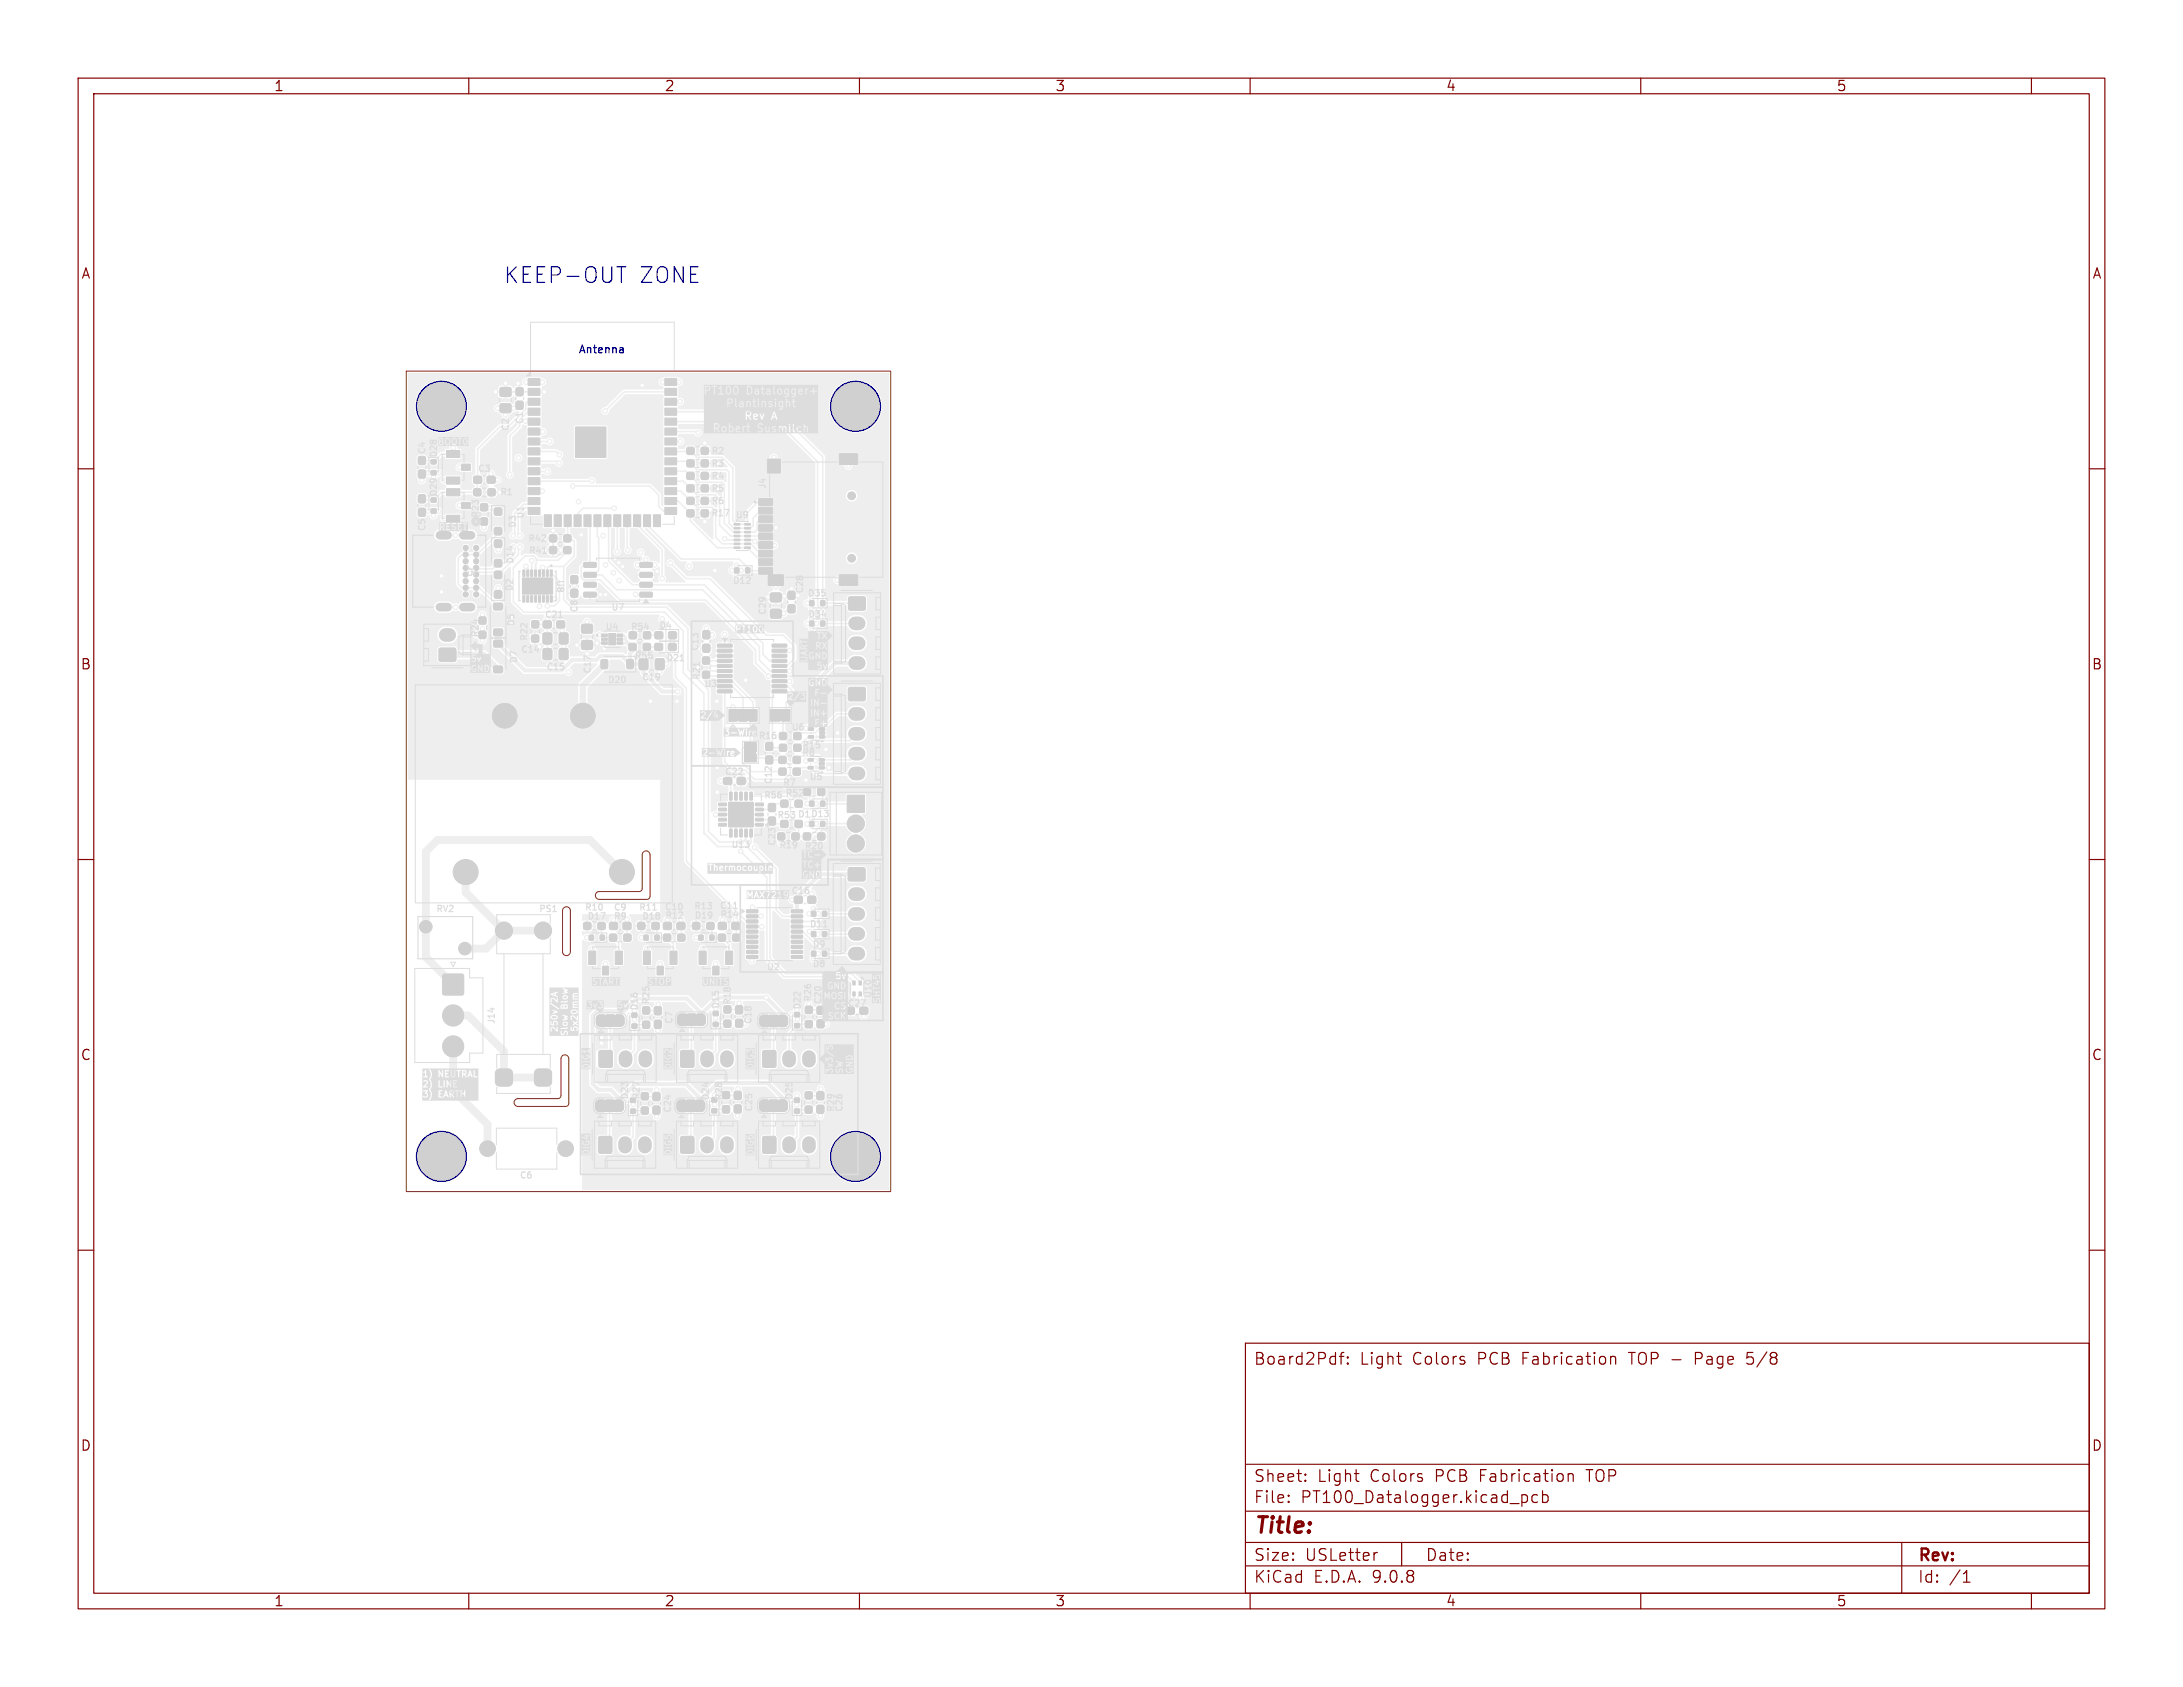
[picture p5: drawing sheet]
<svg xmlns="http://www.w3.org/2000/svg" width="279mm" height="216mm" viewBox="0 0 279 216" stroke-linecap="round" stroke-linejoin="round" font-family="sans-serif">
<defs><g id="words">
<g font-size="2.8" fill="#00008a">
<text x="64.5" y="36.4">KEEP-OUT</text>
<text x="81.8" y="36.4">ZONE</text>
</g>
<text font-size="2.8" fill="#830000" x="160.4" y="196.8">Title:</text>
<g font-size="2.1" fill="#830000">
<text x="160.4" y="174.9">Board2Pdf:</text>
<text x="174.1" y="174.9">Light</text>
<text x="180.8" y="174.9">Colors</text>
<text x="189.3" y="174.9">PCB</text>
<text x="195.1" y="174.9">Fabrication</text>
<text x="208.9" y="174.9">TOP -</text>
<text x="217.6" y="174.9">Page</text>
<text x="224.4" y="174.9">5/8</text>
<text x="160.4" y="189.9">Sheet:</text>
<text x="168.6" y="189.9">Light</text>
<text x="175.4" y="189.9">Colors</text>
<text x="183.8" y="189.9">PCB</text>
<text x="189.6" y="189.9">Fabrication</text>
<text x="203.5" y="189.9">TOP</text>
<text x="160.4" y="192.6">File:</text>
<text x="166.5" y="192.6">PT100_Datalogger.kicad_pcb</text>
<text x="160.4" y="202.8">KiCad</text>
<text x="160.4" y="200">Size:</text>
<text x="167" y="200">USLetter</text>
<text x="168.1" y="202.8">E.D.A.</text>
<text x="175.7" y="202.8">9.0.8</text>
<text x="182.4" y="200">Date:</text>
<text x="245.4" y="200.2">Rev:</text>
<text x="245.4" y="202.8">Id:</text>
<text x="249.5" y="202.8">/1</text>
</g>
<g font-size="1.8" fill="#830000">
<text x="35" y="11.9">1</text>
<text x="85" y="11.9">2</text>
<text x="135" y="11.9">3</text>
<text x="185" y="11.9">4</text>
<text x="235" y="11.9">5</text>
<text x="10.3" y="35.9">A</text>
<text x="267.7" y="35.9">A</text>
<text x="10.3" y="85.9">B</text>
<text x="267.7" y="85.9">B</text>
<text x="10.3" y="135.9">C</text>
<text x="267.7" y="135.9">C</text>
<text x="10.3" y="185.9">D</text>
<text x="267.7" y="185.9">D</text>
<text x="35" y="205.8">1</text>
<text x="85" y="205.8">2</text>
<text x="135" y="205.8">3</text>
<text x="185" y="205.8">4</text>
<text x="235" y="205.8">5</text>
</g>
<text font-size="1.4" fill="#00008a" x="74" y="45.4">Antenna</text>
<g font-size="1.1" fill="#ddd">
<text x="56.1" y="63.6" transform="rotate(-90 56.1 63.6)">D29</text>
<text x="61.5" y="66.4" transform="rotate(-90 61.5 66.4)">R23</text>
<text x="59.6" y="72.3" transform="rotate(90 59.6 72.3)">J5</text>
<text x="61.4" y="81.7" transform="rotate(-90 61.4 81.7)">R24</text>
<text x="69.6" y="79.3">C21</text>
<text x="80.6" y="80.8">R54</text>
<text x="84.3" y="80.7">D4</text>
<text x="103.3" y="79.2">D34</text>
<text x="81.1" y="84.5">R55</text>
<text x="89.8" y="87.1" transform="rotate(-90 89.8 87.1)">R21</text>
<text x="101.2" y="93.7">U6</text>
<text x="92.7" y="99.4">C22</text>
<text x="102.6" y="96.9">R8</text>
<text x="97.7" y="102.4">R56 R52</text>
<text x="99.4" y="104.9">R53 D1 D13</text>
<text x="99.4" y="108.4" transform="rotate(-90 99.4 108.4)">C23</text>
<text x="78.5" y="117.9">R9</text>
<text x="82.1" y="117.9">D18</text>
<text x="101.2" y="114.6">C16</text>
<text x="93.7" y="128.7" transform="rotate(-90 93.7 128.7)">R18</text>
<text x="108.4" y="129">C27</text>
<text x="80.6" y="140.8" transform="rotate(-90 80.6 140.8)">D23</text>
<text x="82.1" y="140.8" transform="rotate(-90 82.1 140.8)">R27</text>
<text x="90.9" y="140.9" transform="rotate(-90 90.9 140.9)">D24</text>
<text x="92.6" y="140.9" transform="rotate(-90 92.6 140.9)">R28</text>
<text x="101.6" y="140.9" transform="rotate(-90 101.6 140.9)">D25</text>
</g>
</g></defs>
<g fill="#eee">
<path d="M98.1 141.2h.5v.6h-.5z"/>
<path d="M87.6 130.2h.5v.6h-.5z"/>
<path d="M98.1 130.4h.5v.6h-.5z"/>
<path d="M77.2 130.3h.5v.6h-.5z"/>
<path d="M77.1 141.2h.5v.6h-.5z"/>
<path d="M87.5 141.2h.5v.6h-.5z"/>
<path d="M94.2 91.3h.5v.6h-.5z"/>
</g>
<g fill="#eee" stroke="#eee" stroke-width=".13">
<path d="M99.8 93.8l.2-.1 .6 .1 .1 .2-.1 .6-.1 .1-.7-.1-.1-.2z"/>
<path d="M101.6 93.8l.2-.1 .7 .1v.2v.6l-.2 .1-.7-.1v-.2z"/>
<path d="M89.8 62.1l.2-.1 .6 .1 .1 .2-.1 .6-.2 .1-.6-.1-.1-.2z"/>
<path d="M88 62.1l.1-.1 .7 .1 .1 .2-.1 .6-.2 .1-.6-.1-.1-.2z"/>
<path d="M97.4 140.9l.2-.1h.6v1.5l-.6-.1-.3-.1-.1-.3v-.6z"/>
<path d="M98.5 140.8h1v1.5h-1z"/>
<path d="M99.7 140.8h.8l.3 .3v.7l-.1 .3-.2 .1-.8 .1z"/>
<path d="M108.6 111.1l.2-.1h1.7l.2 .1v.2v1.2v.2l-.2 .1h-1.7l-.2-.1-.1-.2z"/>
<path d="M53.6 58.5l.2-.1 .6 .1 .1 .1-.1 .8-.2 .1-.6-.1-.1-.2z"/>
<path d="M53.6 60.2l.2-.1 .6 .1 .1 .2-.1 .7-.2 .1-.6-.1-.1-.1z"/>
<path d="M74.5 82h.2h1.1l.1 .2-.1 .9h-.2h-1.1l-.1-.2z"/>
<path d="M74.5 79.9h.2h1.1l.1 .2-.1 .9-.2 .1-1.1-.1-.1-.2z"/>
<path d="M63.6 137l.4-.2h1l.4 .2 .2 .4v1l-.2 .4-.4 .2h-1l-.4-.2-.2-.4v-1z"/>
<path d="M68.6 137l.4-.2h1l.4 .2 .2 .4v1l-.2 .4-.4 .2h-1l-.4-.2-.2-.4v-1z"/>
<path d="M98.6 75.9h.2h1.2v.2v.9h-.2h-1.2v-.2z"/>
<path d="M98.6 78h.2h1.2v.2v.9h-.2h-1.2v-.2z"/>
<path d="M86.8 129.9l.3-.1 .6-.1v1.5h-.6l-.3-.1-.1-.3v-.6z"/>
<path d="M88 129.7h1v1.5h-1z"/>
<path d="M89.3 129.7l.7 .1 .3 .3v.7l-.1 .3-.2 .1h-.7z"/>
<path d="M75.3 121.7h.9v1.7h-.9z"/>
<path d="M78.7 121.7h.9v1.7h-.9z"/>
<path d="M77.1 123.7h.8v1.1h-.8z"/>
<path d="M104.9 98.1h.6v.3h-.6z"/>
<path d="M104.9 97.6h.6v.3h-.6z"/>
<path d="M104.9 97.1h.6v.3h-.6z"/>
<path d="M103.4 97.1h.6l.1 .3h-.6z"/>
<path d="M103.4 98.1h.6l.1 .3h-.6z"/>
<path d="M69.5 83.1l.2-.1 .9 .1v.1v1.2h-.2h-.9v-.2z"/>
<path d="M71.6 83.1l.2-.1 .9 .1v.1v1.2h-.2h-.9l-.1-.2z"/>
<path d="M63.3 69.1h.2h.7v.2v.7l-.2 .1-.7-.1-.1-.2z"/>
<path d="M63.3 71.6h.2h.7v.2v.7l-.2 .1-.7-.1-.1-.2z"/>
<path d="M80.3 84.5l.1-.1 .6 .1 .1 .1-.1 .9-.1 .1-.6-.1-.1-.1z"/>
<path d="M77 84.5l.1-.1 .6 .1 .1 .1-.1 .9-.1 .1-.6-.1-.1-.1z"/>
<path d="M60.7 61l.1-.1 .8 .1 .1 .2-.1 .6-.2 .1-.7-.1-.1-.2z"/>
<path d="M62.4 61l.2-.1 .7 .1 .1 .2-.1 .6-.1 .1-.8-.1-.1-.2z"/>
<path d="M57.1 66h1.7v.9h-1.7z"/>
<path d="M57.1 62.6h1.7v.9h-1.7z"/>
<path d="M59.1 64.3h1.1v.8h-1.1z"/>
<path d="M97.3 130.1l.4-.2h.6v1.5h-.6l-.4-.2-.1-.3v-.6z"/>
<path d="M98.5 129.9h1v1.5h-1z"/>
<path d="M99.8 129.9h.7l.3 .3v.8l-.1 .2-.2 .2h-.7z"/>
<path d="M69.6 79.5l.1-.1 .8 .1 .1 .2-.1 .6-.2 .1-.7-.1-.1-.2z"/>
<path d="M71.3 79.5l.2-.1 .7 .1 .1 .2-.1 .6-.1 .1-.8-.1-.1-.2z"/>
<path d="M99.7 98.3h.2h.7v.2v.7h-.2h-.7v-.2z"/>
<path d="M101.6 98.3h.1h.7l.1 .2-.1 .7h-.2h-.6l-.1-.2z"/>
<path d="M76.8 119.7h.5v.6h-.5z"/>
<path d="M75.4 119.7h.5v.6h-.5z"/>
<path d="M105 76.9h.6v.6h-.6z"/>
<path d="M103.6 76.9h.6v.6h-.6z"/>
<path d="M83.6 139.9l.2-.1 .6 .1 .1 .1-.1 .8-.1 .1-.7-.1-.1-.2z"/>
<path d="M83.6 141.6l.2-.1 .6 .1 .1 .2-.1 .7-.1 .1-.7-.1-.1-.1z"/>
<path d="M110 125.5h.2v.6h-.2z"/>
<path d="M109.1 125.5h.3v.6h-.3z"/>
<path d="M109.1 127h.3v.4h-.3z"/>
<path d="M110 127h.2v.4h-.2z"/>
<path d="M63.3 75.6h.2h.7v.2v.7l-.2 .1-.7-.1-.1-.2z"/>
<path d="M63.3 73.1h.2h.7v.2v.7l-.2 .1-.7-.1-.1-.2z"/>
<path d="M92.7 130.6l.2-.1 .6 .1 .1 .2-.1 .6-.2 .1-.6-.1-.1-.1z"/>
<path d="M92.7 128.8l.2-.1 .6 .1 .1 .1-.1 .7-.2 .1-.6-.1-.1-.2z"/>
<path d="M95.6 116.5l1.4-.1v.4h-1.4z"/>
<path d="M95.6 117.1h1.4v.3l-1.4 .1z"/>
<path d="M95.6 117.8l1.4-.1v.4h-1.4z"/>
<path d="M95.6 118.4h1.4v.3l-1.4 .1z"/>
<path d="M95.6 119.1l1.4-.1v.4h-1.4z"/>
<path d="M95.6 119.7h1.4v.3l-1.4 .1z"/>
<path d="M95.6 120.4l1.4-.1v.4h-1.4z"/>
<path d="M95.6 121h1.4v.3l-1.4 .1z"/>
<path d="M95.6 121.7l1.4-.1v.4h-1.4z"/>
<path d="M95.6 122.3h1.4v.3l-1.4 .1z"/>
<path d="M101.3 122.3h1.4v.3l-1.4 .1z"/>
<path d="M101.3 121.7l1.4-.1v.4h-1.4z"/>
<path d="M101.3 121h1.4v.3l-1.4 .1z"/>
<path d="M101.3 120.4l1.4-.1v.4h-1.4z"/>
<path d="M101.3 119.7h1.4v.3l-1.4 .1z"/>
<path d="M101.3 119.1l1.4-.1v.4h-1.4z"/>
<path d="M101.3 118.4h1.4v.3l-1.4 .1z"/>
<path d="M101.3 117.8l1.4-.1v.4h-1.4z"/>
<path d="M101.3 117.1h1.4v.3l-1.4 .1z"/>
<path d="M101.3 116.5l1.4-.1v.4h-1.4z"/>
<path d="M105.3 119.2h.5v.7h-.5z"/>
<path d="M103.9 119.2h.5v.7h-.5z"/>
<path d="M104.9 94.2l.6-.1 .1 .3-.7 .1z"/>
<path d="M104.9 93.7l.6-.1 .1 .3-.7 .1z"/>
<path d="M104.9 93.2l.6-.1 .1 .3-.7 .1z"/>
<path d="M103.5 93.2l.6-.1v.3l-.6 .1z"/>
<path d="M103.5 94.2l.6-.1v.3l-.6 .1z"/>
<path d="M76.7 145.5l.1-.1h1.3l.2 .1v.2v1.7v.1l-.2 .1h-1.3l-.1-.1-.1-.1v-1.7z"/>
<path d="M100.1 90.8h1v1.5h-1l-.5-.7z"/>
<path d="M98.6 90.8h1.2l-.5 .8 .5 .7h-1.2z"/>
<path d="M97.7 145.5l.1-.1h1.3l.2 .1v.2v1.7v.1l-.2 .1h-1.3l-.1-.1-.1-.1v-1.7z"/>
<path d="M101.8 102.4h.2h.6l.1 .2-.1 .7h-.1h-.7l-.1-.2z"/>
<path d="M100 102.4h.1h.7l.1 .2-.1 .7h-.2h-.6l-.1-.2z"/>
<path d="M99.7 96.8h.2h.7v.2v.7h-.2h-.7v-.2z"/>
<path d="M101.6 96.8h.1h.7l.1 .2-.1 .7h-.2h-.6l-.1-.2z"/>
<path d="M87.2 134.5l.1-.1h1.3l.2 .1v.2v1.7v.1l-.2 .1h-1.3l-.1-.1-.1-.1v-1.7z"/>
<path d="M90 82.5l.2-.1 .6 .1 .1 .2-.1 .7-.2 .1-.6-.1-.1-.1z"/>
<path d="M90 80.8l.2-.1 .6 .1 .1 .1-.1 .8-.2 .1-.6-.1-.1-.2z"/>
<path d="M67.6 48.4h1.5v.9h-1.5z"/>
<path d="M67.6 49.7h1.5v.9h-1.5z"/>
<path d="M67.6 51h1.5v.9h-1.5z"/>
<path d="M67.6 52.2h1.5v.9h-1.5z"/>
<path d="M67.6 53.5h1.5v.9h-1.5z"/>
<path d="M67.6 54.8h1.5v.9h-1.5z"/>
<path d="M67.6 56.1h1.5v.9h-1.5z"/>
<path d="M67.6 57.3h1.5v.9h-1.5z"/>
<path d="M67.6 58.6h1.5v.9h-1.5z"/>
<path d="M67.6 59.9h1.5v.9h-1.5z"/>
<path d="M67.6 61.1h1.5v.9h-1.5z"/>
<path d="M67.6 62.4h1.5v.9h-1.5z"/>
<path d="M67.6 63.7h1.5v.9h-1.5z"/>
<path d="M67.6 64.9h1.5v.9h-1.5z"/>
<path d="M69.7 65.9h.9v1.5h-.9z"/>
<path d="M70.9 65.9h.9v1.5h-.9z"/>
<path d="M72.2 65.9h.9v1.5h-.9z"/>
<path d="M73.5 65.9h.9v1.5h-.9z"/>
<path d="M74.7 65.9h.9v1.5h-.9z"/>
<path d="M76 65.9h.9v1.5h-.9z"/>
<path d="M77.3 65.9h.9v1.5h-.9z"/>
<path d="M78.6 65.9h.9v1.5h-.9z"/>
<path d="M79.8 65.9h.9v1.5h-.9z"/>
<path d="M81.1 65.9h.9v1.5h-.9z"/>
<path d="M82.4 65.9h.9v1.5h-.9z"/>
<path d="M83.6 65.9h.9v1.5h-.9z"/>
<path d="M85.1 64.9h1.5v.9h-1.5z"/>
<path d="M85.1 63.7h1.5v.9h-1.5z"/>
<path d="M85.1 62.4h1.5v.9h-1.5z"/>
<path d="M85.1 61.1h1.5v.9h-1.5z"/>
<path d="M85.1 59.9h1.5v.9h-1.5z"/>
<path d="M85.1 58.6h1.5v.9h-1.5z"/>
<path d="M85.1 57.3h1.5v.9h-1.5z"/>
<path d="M85.1 56.1h1.5v.9h-1.5z"/>
<path d="M85.1 54.8h1.5v.9h-1.5z"/>
<path d="M85.1 53.5h1.5v.9h-1.5z"/>
<path d="M85.1 52.2h1.5v.9h-1.5z"/>
<path d="M85.1 51h1.5v.9h-1.5z"/>
<path d="M85.1 49.7h1.5v.9h-1.5z"/>
<path d="M85.1 48.4h1.5v.9h-1.5z"/>
<path d="M73.6 54.6h3.9v3.9h-3.9z"/>
<path d="M83.8 128.9l.2-.1 .6 .1 .1 .2-.1 .7-.2 .1-.6-.1-.1-.1z"/>
<path d="M83.8 130.6l.2-.1 .6 .1 .1 .2-.1 .8h-.2h-.6l-.1-.2z"/>
<path d="M81.8 84.3h.2h.9v.2v1.2h-.2h-.9v-.2z"/>
<path d="M83.9 84.3h.2h.9v.2v1.2h-.2h-.9v-.2z"/>
<path d="M108.4 128.9h.1h.8l.1 .2-.1 .7h-.2h-.7l-.1-.2z"/>
<path d="M110.1 128.9h.2h.7l.1 .2-.1 .7h-.1h-.8l-.1-.2z"/>
<path d="M70.4 72.9h.3v.9h-.3z"/>
<path d="M69.9 72.9h.3v.9h-.3z"/>
<path d="M69.4 72.9h.3v.9h-.3z"/>
<path d="M68.9 72.9h.3v.9h-.3z"/>
<path d="M68.4 72.9h.3v.9h-.3z"/>
<path d="M67.9 72.9h.3v.9h-.3z"/>
<path d="M67.4 72.9h.3v.9h-.3z"/>
<path d="M66.9 72.9h.3v.9h-.3z"/>
<path d="M66.9 76.2h.3v.9h-.3z"/>
<path d="M67.4 76.2h.3v.9h-.3z"/>
<path d="M67.9 76.2h.3v.9h-.3z"/>
<path d="M68.4 76.2h.3v.9h-.3z"/>
<path d="M68.9 76.2h.3v.9h-.3z"/>
<path d="M69.4 76.2h.3v.9h-.3z"/>
<path d="M69.9 76.2h.3v.9h-.3z"/>
<path d="M70.4 76.2h.3v.9h-.3z"/>
<path d="M66.9 74h3.8v2h-3.8z"/>
<path d="M108.7 76.4h.1h1.7h.2l.1 .2v1.3l-.1 .1-.2 .1h-1.7l-.1-.1-.1-.1v-1.3z"/>
<path d="M85.6 80.9l.2-.1 .7 .1 .1 .2-.1 .6-.1 .1-.8-.1-.1-.2z"/>
<path d="M83.9 80.9l.1-.1 .8 .1v.2v.6l-.2 .1-.7-.1-.1-.2z"/>
<path d="M92 119.6l.1-.1 .7 .1 .1 .2-.1 .6-.1 .1-.7-.1-.1-.2z"/>
<path d="M93.8 119.6l.2-.1 .6 .1 .1 .2-.1 .6-.1 .1-.7-.1-.1-.2z"/>
<path d="M68.1 81.3l.2-.1 .6 .1 .1 .2-.1 .6-.2 .1-.6-.1-.1-.1z"/>
<path d="M68.1 79.5l.2-.1 .6 .1 .1 .2-.1 .6-.2 .1-.6-.1-.1-.2z"/>
<path d="M101.8 105h.2h.6l.1 .2-.1 .7h-.1h-.7l-.1-.2z"/>
<path d="M100 105h.1h.7l.1 .2-.1 .7h-.2h-.6l-.1-.2z"/>
<path d="M94 67h.7v.2h-.7z"/>
<path d="M94 67.5h.7v.2h-.7z"/>
<path d="M94 68h.7v.1l-.7 .1z"/>
<path d="M94 68.5h.7v.2h-.7z"/>
<path d="M94 69h.7v.2h-.7z"/>
<path d="M94 69.5h.7v.2h-.7z"/>
<path d="M94 70h.7v.2h-.7z"/>
<path d="M95.3 70h.7v.2h-.6z"/>
<path d="M95.3 69.5h.7v.2h-.6z"/>
<path d="M95.3 69h.7v.2h-.6z"/>
<path d="M95.3 68.5h.7v.2h-.6z"/>
<path d="M95.3 68h.7v.1l-.6 .1z"/>
<path d="M95.3 67.5h.7v.2h-.6z"/>
<path d="M95.3 67h.7v.2h-.6z"/>
<path d="M98 96.8l.2-.1 .7 .1v.2v.7l-.2 .1-.7-.1v-.1z"/>
<path d="M98 95.1l.2-.1 .7 .1v.1v.8l-.2 .1-.7-.1v-.2z"/>
<path d="M104.6 139.8l.2-.1 .6 .1 .1 .1-.1 .8-.2 .1-.6-.1-.1-.2z"/>
<path d="M104.6 141.5l.2-.1 .6 .1 .1 .2-.1 .7-.2 .1-.6-.1-.1-.1z"/>
<path d="M95.4 72.7h.6v.6h-.6z"/>
<path d="M94 72.7h.6v.6h-.6z"/>
<path d="M108.4 101.8h2.2v2.2h-2.2z"/>
<path d="M89.8 63.7l.2-.1 .6 .1 .1 .2-.1 .6-.2 .1-.6-.1-.1-.2z"/>
<path d="M88 63.7l.1-.1 .7 .1 .1 .2-.1 .6-.2 .1-.6-.1-.1-.2z"/>
<path d="M80.7 142h.6v.5h-.6z"/>
<path d="M80.7 140.6h.6v.5h-.6z"/>
<path d="M76.5 130l.2-.1h.6v1.5h-.6l-.3-.2-.1-.3v-.6z"/>
<path d="M77.6 129.9h1v1.5h-1z"/>
<path d="M78.8 129.9h.8l.3 .3v.7l-.1 .3-.2 .1-.8 .1z"/>
<path d="M90.9 119.7h.5v.6h-.5z"/>
<path d="M89.5 119.7h.5v.6h-.5z"/>
<path d="M53.6 63.4l.2-.1 .6 .1 .1 .1-.1 .8-.2 .1-.6-.1-.1-.2z"/>
<path d="M53.6 65.1l.2-.1 .6 .1 .1 .2-.1 .7-.2 .1-.6-.1-.1-.1z"/>
<path d="M100.9 75.7h.2h.6l.1 .2-.1 .8h-.2h-.6l-.1-.2z"/>
<path d="M100.9 77.4h.2h.6l.1 .2-.1 .8-.2 .1-.6-.1-.1-.2z"/>
<path d="M82.3 121.7h.9v1.7h-.9z"/>
<path d="M85.8 121.7h.8v1.7h-.8z"/>
<path d="M84.1 123.7h.8v1.1h-.8z"/>
<path d="M89.8 60.5l.2-.1 .6 .1 .1 .2-.1 .6-.2 .1-.6-.1-.1-.2z"/>
<path d="M88 60.5l.1-.1 .7 .1 .1 .2-.1 .6-.2 .1-.6-.1-.1-.2z"/>
<path d="M62.5 62.6l.2-.1 .6 .1 .1 .2-.1 .6-.1 .1-.7-.1-.1-.2z"/>
<path d="M60.7 62.6l.1-.1 .7 .1 .1 .2-.1 .6-.2 .1-.6-.1-.1-.2z"/>
<path d="M63.2 80.5h.2h.9l.1 .2-.1 .6-.2 .1-.9-.1-.1-.1z"/>
<path d="M63.2 77.2h.2h.9l.1 .2-.1 .6-.2 .1-.9-.1-.1-.1z"/>
<path d="M55.2 58.8h.6v.6h-.6z"/>
<path d="M55.2 60.2h.6v.6h-.6z"/>
<path d="M61.5 66.3l.2-.1 .7 .1v.2v.7h-.2h-.7v-.2z"/>
<path d="M61.5 64.5l.2-.1 .7 .1v.2v.6l-.2 .1-.7-.1v-.1z"/>
<path d="M83.8 119.7h.5v.6h-.5z"/>
<path d="M82.4 119.7h.5v.6h-.5z"/>
<path d="M72.2 68.5l.2-.1 .6 .1 .1 .2-.1 .6-.1 .1-.7-.1-.1-.2z"/>
<path d="M70.4 68.5l.1-.1 .7 .1 .1 .2-.1 .6-.2 .1-.6-.1-.1-.2z"/>
<path d="M82.1 141.7l.2-.1 .6 .1 .1 .2-.1 .6-.1 .1-.7-.1-.1-.1z"/>
<path d="M82.1 139.9l.2-.1 .6 .1 .1 .1-.1 .7-.1 .1-.7-.1-.1-.2z"/>
<path d="M61.3 79l.2-.1 .7 .1v.2v.6l-.2 .1-.7-.1v-.1z"/>
<path d="M61.3 80.8h.2h.7v.2v.7h-.2h-.7v-.2z"/>
<path d="M96.7 105.4h1v.3h-1z"/>
<path d="M96.7 104.8l1-.1v.3l-1 .1z"/>
<path d="M96.7 104.1h1v.3h-1z"/>
<path d="M96.7 103.5l1-.1v.3l-1 .1z"/>
<path d="M96.7 102.8h1v.3h-1z"/>
<path d="M96 101.4h.3v1l-.3-.1z"/>
<path d="M95.3 101.4h.4l-.1 1-.3-.1z"/>
<path d="M94.7 101.4h.3v1l-.3-.1z"/>
<path d="M94 101.4h.4l-.1 1-.3-.1z"/>
<path d="M93.4 101.4h.3v1l-.3-.1z"/>
<path d="M92 102.8h.9l.1 .3h-1z"/>
<path d="M92 103.5l.9-.1 .1 .3-1 .1z"/>
<path d="M92 104.1h.9l.1 .3h-1z"/>
<path d="M92 104.8l.9-.1 .1 .3-1 .1z"/>
<path d="M92 105.4h.9l.1 .3h-1z"/>
<path d="M93.4 106.1l.3 .1v.9h-.3z"/>
<path d="M94 106.1l.4 .1-.1 .9h-.3z"/>
<path d="M94.7 106.1l.3 .1v.9h-.3z"/>
<path d="M95.3 106.1l.4 .1-.1 .9h-.3z"/>
<path d="M96 106.1l.3 .1v.9h-.3z"/>
<path d="M93.3 102.7h3.1v3.1h-3.1z"/>
<path d="M72.2 70l.2-.1 .6 .1 .1 .2-.1 .6-.1 .1-.7-.1-.1-.2z"/>
<path d="M70.4 70l.1-.1 .7 .1 .1 .2-.1 .6-.2 .1-.6-.1-.1-.2z"/>
<path d="M76.3 141l.4-.2h.6v1.5h-.6l-.4-.2-.1-.3v-.6z"/>
<path d="M77.5 140.8h1v1.5h-1z"/>
<path d="M78.8 140.8h.7l.3 .3v.7l-.1 .3-.2 .1-.7 .1z"/>
<path d="M94 139.7h.2h.6l.1 .2-.1 .8h-.1h-.7l-.1-.2z"/>
<path d="M94 141.5l.2-.1 .6 .1 .1 .1-.1 .8-.1 .1-.7-.1-.1-.2z"/>
<path d="M99.6 106.6h.1h.7l.1 .2-.1 .7h-.2h-.6l-.1-.2z"/>
<path d="M101.4 106.6h.2h.6l.1 .2-.1 .7h-.1h-.7l-.1-.2z"/>
<path d="M94.2 128.8l.2-.1 .6 .1 .1 .1-.1 .8-.2 .1-.6-.1-.1-.2z"/>
<path d="M94.2 130.5l.2-.1 .6 .1 .1 .2-.1 .7-.2 .1-.6-.1-.1-.1z"/>
<path d="M103.1 130.7l.2-.1 .6 .1 .1 .1-.1 .7-.1 .1-.7-.1-.1-.2z"/>
<path d="M103.1 128.8h.2h.6l.1 .2-.1 .7h-.1h-.7l-.1-.2z"/>
<path d="M101.7 131h.6v.5h-.6z"/>
<path d="M101.7 129.6h.6v.5h-.6z"/>
<path d="M76.6 118.1l.1-.1 .7 .1 .1 .2-.1 .6-.2 .1-.6-.1-.1-.2z"/>
<path d="M74.7 118.1l.2-.1 .7 .1v.2v.6l-.2 .1-.7-.1v-.2z"/>
<path d="M103.1 141.6l.2-.1 .6 .1 .1 .2-.1 .6-.2 .1-.6-.1-.1-.1z"/>
<path d="M103.1 139.8l.2-.1 .6 .1 .1 .1-.1 .7-.2 .1-.6-.1-.1-.2z"/>
<path d="M63.3 65h.2h.7v.2v.7l-.2 .1-.7-.1-.1-.2z"/>
<path d="M63.3 67.5h.2h.7v.2v.7l-.2 .1-.7-.1-.1-.2z"/>
<path d="M89.8 58.9l.2-.1 .6 .1 .1 .2-.1 .6-.2 .1-.6-.1-.1-.2z"/>
<path d="M88 58.9l.1-.1 .7 .1 .1 .2-.1 .6-.2 .1-.6-.1-.1-.2z"/>
<path d="M80.6 80.9l.1-.1 .7 .1 .1 .2-.1 .6-.2 .1-.6-.1-.1-.2z"/>
<path d="M82.4 80.9l.2-.1 .6 .1 .1 .2-.1 .6-.1 .1-.7-.1-.1-.2z"/>
<path d="M56.2 83l.2-.1h1.7l.2 .1 .1 .2v1.2l-.1 .2-.2 .1h-1.7l-.2-.1v-.2v-1.2z"/>
<path d="M99.8 95.3l.2-.1 .6 .1 .1 .2-.1 .6-.1 .1-.7-.1-.1-.2z"/>
<path d="M101.6 95.3l.2-.1 .7 .1v.2v.6l-.2 .1-.7-.1v-.2z"/>
<path d="M76.7 134.5l.2-.1h1.2l.2 .1 .1 .2v1.7l-.1 .1-.2 .1h-1.2l-.2-.1v-.1v-1.7z"/>
<path d="M95.3 96.5l.7-.5 .8 .5v1h-1.5z"/>
<path d="M95.3 95.1h1.5v1.1l-.8-.5-.7 .5z"/>
<path d="M87.2 145.5l.1-.1h1.3l.2 .1v.2v1.7v.1l-.2 .1h-1.3l-.1-.1-.1-.1v-1.7z"/>
<path d="M91.1 141.9h.6v.5h-.6z"/>
<path d="M91.1 140.5h.6v.5h-.6z"/>
<path d="M89.8 65.3l.2-.1 .6 .1 .1 .2-.1 .6-.2 .1-.6-.1-.1-.2z"/>
<path d="M88 65.3l.1-.1 .7 .1 .1 .2-.1 .6-.2 .1-.6-.1-.1-.2z"/>
<path d="M82.3 130.7h.2h.6l.1 .2-.1 .7h-.2h-.6l-.1-.2z"/>
<path d="M82.3 128.9l.2-.1 .6 .1 .1 .2-.1 .6-.2 .1-.6-.1-.1-.1z"/>
<path d="M105 79.5h.6v.6h-.6z"/>
<path d="M103.6 79.5h.6v.6h-.6z"/>
<path d="M94.4 99.5h.2h.7l.1 .2-.1 .7h-.1h-.8l-.1-.2z"/>
<path d="M92.7 99.5h.1h.8l.1 .2-.1 .7h-.2h-.7l-.1-.2z"/>
<path d="M89.8 57.3l.2-.1 .6 .1 .1 .2-.1 .6-.2 .1-.6-.1-.1-.2z"/>
<path d="M88 57.3l.1-.1 .7 .1 .1 .2-.1 .6-.2 .1-.6-.1-.1-.2z"/>
<path d="M108.6 88h.2h1.7h.2l.1 .2v1.3l-.1 .1-.2 .1h-1.7l-.2-.1v-.1v-1.3z"/>
<path d="M104.6 128.8h.2h.6l.1 .2-.1 .8h-.1h-.7l-.1-.2z"/>
<path d="M104.6 130.6l.2-.1 .6 .1 .1 .1-.1 .8-.1 .1-.7-.1-.1-.2z"/>
<path d="M80.5 82.4l.2-.1 .7 .1 .1 .2-.1 .6-.2 .1-.7-.1v-.2z"/>
<path d="M82.4 82.4l.1-.1 .7 .1 .1 .2-.1 .6-.2 .1-.6-.1-.1-.2z"/>
<path d="M79.8 118.1l.2-.1 .7 .1 .1 .2-.1 .6-.2 .1-.7-.1-.1-.2z"/>
<path d="M78.1 118.1l.1-.1 .8 .1 .1 .2-.1 .6-.2 .1-.7-.1-.1-.2z"/>
<path d="M86.7 118.1l.2-.1 .7 .1 .1 .2-.1 .6-.2 .1-.7-.1-.1-.2z"/>
<path d="M85 118.1l.1-.1 .8 .1 .1 .2-.1 .6-.2 .1-.7-.1-.1-.2z"/>
<path d="M104.7 100.9h.2h.6l.1 .2-.1 .7h-.1h-.7l-.1-.2z"/>
<path d="M102.9 100.9h.1h.7l.1 .2-.1 .7h-.2h-.6l-.1-.2z"/>
<path d="M90.5 118.1l.2-.1 .6 .1 .1 .2-.1 .6-.1 .1-.7-.1-.1-.2z"/>
<path d="M88.7 118.1l.2-.1 .6 .1 .1 .2-.1 .6-.2 .1-.6-.1-.1-.2z"/>
<path d="M69.5 81.1l.2-.1 .9 .1v.1v1.2h-.2h-.9v-.2z"/>
<path d="M71.6 81.1l.2-.1 .9 .1v.1v1.2h-.2h-.9l-.1-.2z"/>
<path d="M63.2 82l.2-.1 .9 .1 .1 .2-.1 .6h-.2h-.9l-.1-.2z"/>
<path d="M63.2 85.3l.2-.1 .9 .1 .1 .1-.1 .7h-.2h-.9l-.1-.2z"/>
<path d="M105 105.1h.6v.7h-.6z"/>
<path d="M103.6 105.1h.6v.7h-.6z"/>
<path d="M56.7 124.7h.2h2.2h.2v.2l.1 2.2-.1 .2h-.2l-2.2 .1-.2-.1v-.2v-2.2z"/>
<path d="M80.9 131.1h.6v.5h-.6z"/>
<path d="M80.9 129.7h.6v.5h-.6z"/>
<path d="M86.7 141l.4-.2h.6v1.5h-.6l-.4-.2-.1-.3v-.6z"/>
<path d="M87.9 140.8h1v1.5h-1z"/>
<path d="M89.2 140.8h.7l.3 .3v.7l-.1 .3-.2 .1-.7 .1z"/>
<path d="M91.8 82.5l1.8-.1 .1 .1v.2l-.1 .1h-1.7l-.1-.1z"/>
<path d="M91.8 83.1h1.8h.1v.3l-.1 .1h-1.7l-.1-.1z"/>
<path d="M91.8 83.8l1.8-.1 .1 .1v.2l-.1 .1h-1.7l-.1-.1z"/>
<path d="M91.8 84.4h1.8h.1v.3l-.1 .1h-1.7l-.1-.1z"/>
<path d="M91.8 85.1l1.8-.1 .1 .1v.2l-.1 .1h-1.7l-.1-.1z"/>
<path d="M91.8 85.7h1.8h.1v.3l-.1 .1h-1.7l-.1-.1z"/>
<path d="M91.8 86.4l1.8-.1 .1 .1v.2l-.1 .1h-1.7l-.1-.1z"/>
<path d="M91.8 87h1.8h.1v.3l-.1 .1h-1.7l-.1-.1z"/>
<path d="M91.8 87.7l1.8-.1 .1 .1v.2l-.1 .1h-1.7l-.1-.1z"/>
<path d="M91.8 88.3h1.8h.1v.3l-.1 .1h-1.7l-.1-.1z"/>
<path d="M98.8 88.3h1.8h.1v.3l-.1 .1h-1.7l-.1-.1z"/>
<path d="M98.8 87.7l1.8-.1 .1 .1v.2l-.1 .1h-1.7l-.1-.1z"/>
<path d="M98.8 87h1.8h.1v.3l-.1 .1h-1.7l-.1-.1z"/>
<path d="M98.8 86.4l1.8-.1 .1 .1v.2l-.1 .1h-1.7l-.1-.1z"/>
<path d="M98.8 85.7h1.8h.1v.3l-.1 .1h-1.7l-.1-.1z"/>
<path d="M98.8 85.1l1.8-.1 .1 .1v.2l-.1 .1h-1.7l-.1-.1z"/>
<path d="M98.8 84.4h1.8h.1v.3l-.1 .1h-1.7l-.1-.1z"/>
<path d="M98.8 83.8l1.8-.1 .1 .1v.2l-.1 .1h-1.7l-.1-.1z"/>
<path d="M98.8 83.1h1.8h.1v.3l-.1 .1h-1.7l-.1-.1z"/>
<path d="M98.8 82.5l1.8-.1 .1 .1v.2l-.1 .1h-1.7l-.1-.1z"/>
<path d="M85 119.6l.1-.1 .7 .1 .1 .2-.1 .6-.2 .1-.6-.1-.1-.2z"/>
<path d="M86.8 119.6l.2-.1 .6 .1 .1 .2-.1 .6-.2 .1-.6-.1-.1-.2z"/>
<path d="M91.3 130.8h.6v.6h-.6z"/>
<path d="M91.3 129.4h.6v.6h-.6z"/>
<path d="M105.3 121.7h.5v.7h-.5z"/>
<path d="M103.9 121.7h.5v.7h-.5z"/>
<path d="M83.5 118.1l.1-.1 .7 .1 .1 .2-.1 .6-.1 .1-.7-.1-.1-.2z"/>
<path d="M81.7 118.1l.1-.1 .7 .1 .1 .2-.1 .6-.2 .1-.6-.1-.1-.2z"/>
<path d="M89.5 121.7h.9v1.7h-.9z"/>
<path d="M92.9 121.7h.9v1.7h-.9z"/>
<path d="M91.2 123.7h.8v1.1h-.8z"/>
<path d="M93.3 90.8h1v1.5h-1z"/>
<path d="M94.6 90.8h1v1.5h-1z"/>
<path d="M95.9 90.8h1v1.5h-1z"/>
<path d="M55.2 63.7h.6v.6h-.6z"/>
<path d="M55.2 65.1h.6v.6h-.6z"/>
<path d="M81.9 75.8h1.5l.1 .1v.4l-.2 .1h-1.3l-.1-.1z"/>
<path d="M81.9 74.6l1.5-.1 .1 .2v.4l-.2 .1-1.3-.1-.1-.1z"/>
<path d="M81.9 73.3h1.5l.1 .1v.4l-.2 .1h-1.3l-.1-.2z"/>
<path d="M81.9 72h1.5l.1 .1v.4l-.2 .1h-1.3l-.1-.1z"/>
<path d="M74.7 72h1.5l.1 .1v.4l-.1 .1h-1.4l-.1-.1z"/>
<path d="M74.7 73.3h1.5l.1 .1v.4l-.1 .1h-1.4l-.1-.2z"/>
<path d="M74.7 74.6l1.5-.1 .1 .2v.4l-.1 .1-1.4-.1-.1-.1z"/>
<path d="M74.7 75.8h1.5l.1 .1v.4l-.1 .1h-1.4l-.1-.1z"/>
<path d="M78.1 119.6l.1-.1 .7 .1 .1 .2-.1 .6-.2 .1-.6-.1-.1-.2z"/>
<path d="M79.9 119.6l.1-.1 .7 .1 .1 .2-.1 .6-.2 .1-.6-.1-.1-.2z"/>
<path d="M66.1 49.7l.2-.1 .6 .1 .1 .1-.1 .8-.2 .1-.6-.1-.1-.2z"/>
<path d="M66.1 51.4l.2-.1 .6 .1 .1 .2-.1 .7-.2 .1-.6-.1-.1-.1z"/>
<path d="M85.6 82.4l.2-.1 .7 .1 .1 .2-.1 .6-.2 .1-.7-.1-.1-.2z"/>
<path d="M83.8 82.4l.2-.1 .8 .1v.2v.6l-.2 .1-.8-.1v-.2z"/>
<path d="M97.2 63.9h1.6v.7h-1.6z"/>
<path d="M97.2 65h1.6v.7h-1.6z"/>
<path d="M97.2 66.1h1.6v.7h-1.6z"/>
<path d="M97.2 67.2h1.6v.7h-1.6z"/>
<path d="M97.2 68.3h1.6v.7h-1.6z"/>
<path d="M97.2 69.4h1.6v.7h-1.6z"/>
<path d="M97.2 70.5h1.6v.7h-1.6z"/>
<path d="M97.2 71.6h1.6v.7h-1.6z"/>
<path d="M97.2 72.7h1.6v.7h-1.6z"/>
<path d="M98.4 73.7h1.8v1.2h-1.8z"/>
<path d="M107.5 73.7h2.2v1.2h-2.2z"/>
<path d="M98.3 58.9h1.5v1.5h-1.5z"/>
<path d="M107.5 58.1h2.2v1.2h-2.2z"/>
<path d="M90 84.1h.1h.7v.2v.7h-.2h-.6l-.1-.2z"/>
<path d="M90 85.9h.1h.7v.2v.7l-.2 .1-.6-.1-.1-.2z"/>
<path d="M97.7 134.5l.1-.1h1.3l.2 .1v.2v1.7v.1l-.2 .1h-1.3l-.1-.1-.1-.1v-1.7z"/>
<path d="M101.7 141.9h.6v.6h-.6z"/>
<path d="M101.7 140.5h.6v.6h-.6z"/>
<path d="M101.7 114.7h.2h.7l.1 .2-.1 .7h-.1h-.8l-.1-.2z"/>
<path d="M103.4 114.7h.2h.8v.2v.7h-.2h-.8v-.2z"/>
<path d="M105 102.5h.6v.7h-.6z"/>
<path d="M103.6 102.5h.6v.7h-.6z"/>
<path d="M102.9 106.6h.1h.7l.1 .2-.1 .7h-.2h-.6l-.1-.2z"/>
<path d="M104.7 106.6h.2h.6l.1 .2-.1 .7h-.1h-.7l-.1-.2z"/>
<path d="M57.1 61.1h1.7v.9h-1.7z"/>
<path d="M57.1 57.7h1.7v.8h-1.7z"/>
<path d="M59.1 59.4h1.1v.8h-1.1z"/>
<path d="M105.3 116.6h.5v.7h-.5z"/>
<path d="M103.9 116.6h.5v.7h-.5z"/>
<path d="M73.1 75.4h.2h.6l.1 .2-.1 .8-.2 .1-.6-.1-.1-.2z"/>
<path d="M73.1 73.7h.2h.6l.1 .2-.1 .8h-.2h-.6l-.1-.2z"/>
<path d="M77 81.2l.7-.1v.3l-.7 .1z"/>
<path d="M77 81.7l.7-.1v.3l-.7 .1z"/>
<path d="M77 82.2l.7-.1v.3l-.7 .1z"/>
<path d="M79 82.2l.7-.1v.3l-.7 .1z"/>
<path d="M79 81.7l.7-.1v.3l-.7 .1z"/>
<path d="M79 81.2l.7-.1v.3l-.7 .1z"/>
<path d="M77.9 81.1h.9v1.4h-.9z"/>
<path d="M92.5 141.6l.2-.1 .6 .1 .1 .1-.1 .7-.1 .1-.7-.1-.1-.2z"/>
<path d="M92.5 139.7h.2h.6l.1 .2-.1 .7h-.1h-.7l-.1-.2z"/>
<path d="M93.7 118.1l.2-.1 .7 .1 .1 .2-.1 .6-.1 .1-.8-.1-.1-.2z"/>
<path d="M92 118.1l.1-.1 .8 .1 .1 .2-.1 .6-.2 .1-.7-.1-.1-.2z"/>
<path d="M64 49.6h.2h1.2v.2v.9l-.2 .1-1.2-.1v-.2z"/>
<path d="M64 51.7l.2-.1 1.2 .1v.2v.9h-.2h-1.2v-.2z"/>
<path d="M98.4 104.6l.2-.1 .6 .1 .1 .2-.1 .7-.2 .1-.6-.1-.1-.1z"/>
<path d="M98.4 102.9l.2-.1 .6 .1 .1 .2-.1 .7-.2 .1-.6-.1-.1-.1z"/>
<circle cx="60.9" cy="70.1" r=".33"/>
<circle cx="60.9" cy="71" r=".33"/>
<circle cx="60.9" cy="71.8" r=".33"/>
<circle cx="60.9" cy="72.7" r=".33"/>
<circle cx="60.9" cy="73.5" r=".33"/>
<circle cx="60.9" cy="74.4" r=".33"/>
<circle cx="60.9" cy="75.2" r=".33"/>
<circle cx="60.9" cy="76.1" r=".33"/>
<circle cx="59.6" cy="76.1" r=".33"/>
<circle cx="59.6" cy="75.2" r=".33"/>
<circle cx="59.6" cy="74.4" r=".33"/>
<circle cx="59.6" cy="73.5" r=".33"/>
<circle cx="59.6" cy="71.8" r=".33"/>
<circle cx="59.6" cy="71" r=".33"/>
<circle cx="59.6" cy="70.1" r=".33"/>
<circle cx="56.5" cy="52" r="3.2"/>
<circle cx="64.5" cy="119.1" r="1.1"/>
<circle cx="69.5" cy="119.1" r="1.1"/>
<circle cx="74.2" cy="55.9" r=".3"/>
<circle cx="74.2" cy="57.3" r=".3"/>
<circle cx="74.9" cy="55.2" r=".3"/>
<circle cx="74.9" cy="56.6" r=".3"/>
<circle cx="74.9" cy="58" r=".3"/>
<circle cx="75.6" cy="55.9" r=".3"/>
<circle cx="75.6" cy="57.3" r=".3"/>
<circle cx="76.3" cy="55.2" r=".3"/>
<circle cx="76.3" cy="56.6" r=".3"/>
<circle cx="76.3" cy="58" r=".3"/>
<circle cx="77" cy="55.9" r=".3"/>
<circle cx="77" cy="57.3" r=".3"/>
<circle cx="109.5" cy="105.4" r="1.1"/>
<circle cx="109.5" cy="107.9" r="1.1"/>
<circle cx="62.4" cy="147" r="1"/>
<circle cx="72.4" cy="147" r="1"/>
<circle cx="95.8" cy="105.2" r=".25"/>
<circle cx="95.8" cy="104.2" r=".25"/>
<circle cx="95.8" cy="103.2" r=".25"/>
<circle cx="94.8" cy="105.2" r=".25"/>
<circle cx="94.8" cy="104.2" r=".25"/>
<circle cx="94.8" cy="103.2" r=".25"/>
<circle cx="93.8" cy="105.2" r=".25"/>
<circle cx="93.8" cy="104.2" r=".25"/>
<circle cx="93.8" cy="103.2" r=".25"/>
<circle cx="109.5" cy="52" r="3.2"/>
<circle cx="56.5" cy="148" r="3.2"/>
<circle cx="58" cy="130" r="1.35"/>
<circle cx="58" cy="133.9" r="1.35"/>
<circle cx="109.5" cy="148" r="3.2"/>
<circle cx="74.6" cy="91.6" r="1.5"/>
<circle cx="64.6" cy="91.6" r="1.5"/>
<circle cx="59.6" cy="111.6" r="1.5"/>
<circle cx="79.6" cy="111.6" r="1.5"/>
<circle cx="59.5" cy="121.4" r=".8"/>
<circle cx="54.5" cy="118.6" r=".8"/>
<circle cx="99.3" cy="67.6" r=".3"/>
<circle cx="76.8" cy="76.1" r=".3"/>
<circle cx="95.4" cy="87" r=".3"/>
<circle cx="102.1" cy="76.2" r=".3"/>
<circle cx="77.3" cy="83" r=".3"/>
<circle cx="64" cy="63" r=".3"/>
<circle cx="103.1" cy="99.8" r=".3"/>
<circle cx="70.2" cy="85.1" r=".3"/>
<circle cx="69.6" cy="50.2" r=".3"/>
<circle cx="91.8" cy="101.4" r=".3"/>
<circle cx="91.9" cy="59.3" r=".3"/>
<circle cx="105" cy="91.9" r=".3"/>
<circle cx="91.8" cy="60.9" r=".3"/>
<circle cx="91.7" cy="89.8" r=".3"/>
<circle cx="76.4" cy="82.3" r=".3"/>
<circle cx="108.4" cy="127.2" r=".3"/>
<circle cx="90.2" cy="56.7" r=".3"/>
<circle cx="91.8" cy="62.5" r=".3"/>
<circle cx="74.4" cy="68.4" r=".3"/>
<circle cx="64.7" cy="49" r=".3"/>
<circle cx="77.5" cy="76.1" r=".3"/>
<circle cx="83.3" cy="89.8" r=".3"/>
<circle cx="70.8" cy="67.9" r=".3"/>
<circle cx="107.7" cy="127.2" r=".3"/>
<circle cx="69.7" cy="68.9" r=".3"/>
<circle cx="79.2" cy="72" r=".3"/>
<circle cx="75.1" cy="83.7" r=".3"/>
<circle cx="66.3" cy="49" r=".3"/>
<circle cx="100.4" cy="76.3" r=".3"/>
<circle cx="86.7" cy="89.8" r=".3"/>
<circle cx="63.4" cy="50.2" r=".3"/>
<circle cx="107.2" cy="93.8" r=".3"/>
<circle cx="56.5" cy="73.7" r=".3"/>
<circle cx="69" cy="82.8" r=".3"/>
<circle cx="106.1" cy="98.2" r=".3"/>
<circle cx="100.4" cy="100.8" r=".3"/>
<circle cx="89.4" cy="83" r=".3"/>
<circle cx="98.3" cy="76.4" r=".3"/>
<circle cx="77" cy="133.5" r=".3"/>
<circle cx="91.8" cy="98.2" r=".3"/>
<circle cx="65.5" cy="79.1" r=".3"/>
<circle cx="69.7" cy="70.4" r=".3"/>
<circle cx="91.4" cy="64.2" r=".3"/>
<circle cx="65.5" cy="79.8" r=".3"/>
<circle cx="91.5" cy="73" r=".3"/>
<circle cx="78.7" cy="71.5" r=".3"/>
<circle cx="73.9" cy="82.6" r=".3"/>
<circle cx="90.2" cy="66.7" r=".3"/>
<circle cx="105.7" cy="95.9" r=".3"/>
<circle cx="101.3" cy="75.3" r=".3"/>
<circle cx="79.7" cy="72.5" r=".3"/>
<circle cx="77" cy="132.8" r=".3"/>
<circle cx="82.2" cy="49.3" r=".3"/>
<circle cx="56.5" cy="75.7" r=".3"/>
<circle cx="84.1" cy="73.1" r=".3"/>
<circle cx="95.8" cy="100" r=".3"/>
<circle cx="103.3" cy="105.5" r=".3"/>
<circle cx="77.2" cy="68.6" r=".3"/>
<circle cx="103.8" cy="92.8" r=".3"/>
<circle cx="99.1" cy="69.8" r=".3"/>
<circle cx="74" cy="64.2" r=".3"/>
<circle cx="84.2" cy="131.9" r=".3"/>
<circle cx="65.7" cy="52.3" r=".3"/>
<circle cx="92.3" cy="100" r=".3"/>
<circle cx="63.7" cy="75.3" r=".3"/>
<circle cx="103.6" cy="119.2" r=".3"/>
<circle cx="93.7" cy="73" r=".3"/>
<circle cx="56.2" cy="65.4" r=".3"/>
<circle cx="104.1" cy="122.7" r=".3"/>
<circle cx="104.7" cy="122.1" r=".3"/>
<circle cx="110.1" cy="127.7" r=".3"/>
<circle cx="82.1" cy="120" r=".3"/>
<circle cx="58.3" cy="77.7" r=".3"/>
<circle cx="91.1" cy="81.3" r=".3"/>
<circle cx="99.1" cy="58.6" r=".3"/>
<circle cx="82.7" cy="71.7" r=".3"/>
<circle cx="58.3" cy="68.5" r=".3"/>
<circle cx="105" cy="142.8" r=".3"/>
<circle cx="91.4" cy="141.4" r=".3"/>
<circle cx="102" cy="129.2" r=".3"/>
<circle cx="56.9" cy="61.5" r=".3"/>
<circle cx="91.6" cy="129.1" r=".3"/>
<circle cx="72.7" cy="86" r=".3"/>
<circle cx="104.3" cy="97.4" r=".3"/>
<circle cx="103.9" cy="80.4" r=".3"/>
<circle cx="104.5" cy="105.4" r=".3"/>
<circle cx="100.3" cy="78.5" r=".3"/>
<circle cx="81" cy="141.3" r=".3"/>
<circle cx="94.8" cy="73" r=".3"/>
<circle cx="75.1" cy="120" r=".3"/>
<circle cx="91.4" cy="140.2" r=".3"/>
<circle cx="82.8" cy="121.4" r=".3"/>
<circle cx="55.5" cy="61.1" r=".3"/>
<circle cx="110.5" cy="130.1" r=".3"/>
<circle cx="94.4" cy="142.8" r=".3"/>
<circle cx="102" cy="141.4" r=".3"/>
<circle cx="58.8" cy="64.7" r=".3"/>
<circle cx="63.7" cy="70.4" r=".3"/>
<circle cx="94.3" cy="73.7" r=".3"/>
<circle cx="54" cy="61.5" r=".3"/>
<circle cx="105.7" cy="131.1" r=".3"/>
<circle cx="101.1" cy="87.2" r=".3"/>
<circle cx="103.9" cy="76.6" r=".3"/>
<circle cx="104.5" cy="79.8" r=".3"/>
<circle cx="104.7" cy="116.9" r=".3"/>
<circle cx="90.4" cy="80.4" r=".3"/>
<circle cx="79.3" cy="74.3" r=".3"/>
<circle cx="90" cy="121.4" r=".3"/>
<circle cx="72" cy="80.7" r=".3"/>
<circle cx="69.5" cy="72.6" r=".3"/>
<circle cx="62.7" cy="65" r=".3"/>
<circle cx="78.5" cy="73.3" r=".3"/>
<circle cx="84.8" cy="48.9" r=".3"/>
<circle cx="91.6" cy="123.4" r=".3"/>
<circle cx="86" cy="82" r=".3"/>
<circle cx="103.3" cy="102.8" r=".3"/>
<circle cx="103.9" cy="114.4" r=".3"/>
<circle cx="101.4" cy="129.9" r=".3"/>
<circle cx="96.3" cy="122.9" r=".3"/>
<circle cx="94.3" cy="72.4" r=".3"/>
<circle cx="63.7" cy="61.4" r=".3"/>
<circle cx="64.7" cy="53.1" r=".3"/>
<circle cx="81.2" cy="129.4" r=".3"/>
<circle cx="91.6" cy="130.3" r=".3"/>
<circle cx="103.1" cy="93.2" r=".3"/>
<circle cx="84.4" cy="86" r=".3"/>
<circle cx="101.1" cy="83.3" r=".3"/>
<circle cx="102" cy="140.2" r=".3"/>
<circle cx="56.2" cy="60.5" r=".3"/>
<circle cx="103.4" cy="79.8" r=".3"/>
<circle cx="89.1" cy="120" r=".3"/>
<circle cx="104.1" cy="116.3" r=".3"/>
<circle cx="86.9" cy="48.9" r=".3"/>
<circle cx="62.9" cy="60.7" r=".3"/>
<circle cx="56.9" cy="66.4" r=".3"/>
<circle cx="93.8" cy="90.5" r=".3"/>
<circle cx="103.3" cy="77.2" r=".3"/>
<circle cx="72.2" cy="82.7" r=".3"/>
<circle cx="103.1" cy="97.4" r=".3"/>
<circle cx="81" cy="140.2" r=".3"/>
<circle cx="92.7" cy="69" r=".3"/>
<circle cx="102.1" cy="130.5" r=".3"/>
<circle cx="103.9" cy="77.8" r=".3"/>
<circle cx="104.7" cy="119.6" r=".3"/>
<circle cx="75.8" cy="121.4" r=".3"/>
<circle cx="91.6" cy="104.2" r=".3"/>
<circle cx="77.5" cy="123.4" r=".3"/>
<circle cx="99.3" cy="75.1" r=".3"/>
<circle cx="92.4" cy="117.7" r=".3"/>
<circle cx="103.9" cy="102.1" r=".3"/>
<circle cx="54.9" cy="60.5" r=".3"/>
<circle cx="55.5" cy="66" r=".3"/>
<circle cx="61.7" cy="82" r=".3"/>
<circle cx="81.2" cy="130.5" r=".3"/>
<circle cx="83.8" cy="72.3" r=".3"/>
<circle cx="100" cy="107.8" r=".3"/>
<circle cx="69.4" cy="48.9" r=".3"/>
<circle cx="67.3" cy="72.5" r=".3"/>
<circle cx="95.4" cy="131" r=".3"/>
<circle cx="84.5" cy="123.4" r=".3"/>
<circle cx="54.9" cy="65.4" r=".3"/>
<circle cx="108.6" cy="59.7" r=".3"/>
<circle cx="67.3" cy="48.9" r=".3"/>
<circle cx="76.7" cy="81.3" r=".3"/>
<circle cx="81.6" cy="72.3" r=".3"/>
<circle cx="58.8" cy="59.8" r=".3"/>
<circle cx="85.4" cy="117.7" r=".3"/>
<circle cx="63.7" cy="52.3" r=".3"/>
<circle cx="77.5" cy="72.3" r=".3"/>
<circle cx="73.5" cy="74.9" r=".3"/>
<circle cx="80.6" cy="129.9" r=".3"/>
<circle cx="103.5" cy="116.9" r=".3"/>
<circle cx="107.1" cy="74.3" r=".3"/>
<circle cx="104.4" cy="102.8" r=".3"/>
<circle cx="61.7" cy="80.4" r=".3"/>
<circle cx="75.1" cy="79.6" r=".3"/>
<circle cx="84" cy="142.9" r=".3"/>
<circle cx="85.3" cy="85" r=".3"/>
<circle cx="96.6" cy="69.3" r=".3"/>
<circle cx="58" cy="57.3" r=".3"/>
<circle cx="73.3" cy="62.2" r=".3"/>
<circle cx="67.3" cy="53.9" r=".3"/>
<circle cx="80.3" cy="117.7" r=".3"/>
<circle cx="87.1" cy="117.7" r=".3"/>
<circle cx="69.4" cy="55.3" r=".3"/>
<circle cx="94.1" cy="117.8" r=".3"/>
<circle cx="70.3" cy="56.5" r=".3"/>
<circle cx="86.7" cy="88.5" r=".3"/>
<circle cx="98.1" cy="127.6" r=".3"/>
<circle cx="96.3" cy="116.1" r=".3"/>
<circle cx="104" cy="87.8" r=".3"/>
<circle cx="101.4" cy="115.2" r=".3"/>
<circle cx="66.5" cy="68.6" r=".3"/>
<circle cx="65.7" cy="70" r=".3"/>
<circle cx="66.6" cy="70" r=".3"/>
<circle cx="65.7" cy="68.6" r=".3"/>
<circle cx="98.4" cy="86.5" r=".3"/>
<circle cx="97.4" cy="117.2" r=".3"/>
<circle cx="65.3" cy="60.7" r=".3"/>
<circle cx="84.3" cy="128.5" r=".3"/>
<circle cx="77.4" cy="52.6" r=".3"/>
<circle cx="68" cy="71.7" r=".3"/>
<circle cx="66.3" cy="58.6" r=".3"/>
<circle cx="79" cy="70.6" r=".3"/>
<circle cx="94.6" cy="128.4" r=".3"/>
<circle cx="92.7" cy="81.2" r=".3"/>
<circle cx="87.1" cy="56.5" r=".3"/>
<circle cx="84.7" cy="79.2" r=".3"/>
<circle cx="84.7" cy="74.1" r=".3"/>
<circle cx="82" cy="70.7" r=".3"/>
<circle cx="69" cy="77.6" r=".3"/>
<circle cx="87" cy="51.4" r=".3"/>
<circle cx="103.5" cy="128.5" r=".3"/>
<circle cx="71.5" cy="59.3" r=".3"/>
<circle cx="70" cy="60.4" r=".3"/>
<circle cx="84" cy="139.5" r=".3"/>
<circle cx="85.8" cy="72.1" r=".3"/>
<circle cx="78.6" cy="65" r=".3"/>
<circle cx="97.5" cy="118.6" r=".3"/>
<circle cx="101.1" cy="85.9" r=".3"/>
<circle cx="75.7" cy="61.6" r=".3"/>
<circle cx="88.2" cy="72.4" r=".3"/>
<circle cx="96.6" cy="108.5" r=".3"/>
<circle cx="80.3" cy="70.4" r=".3"/>
<circle cx="94.4" cy="139.3" r=".3"/>
<circle cx="81.3" cy="76.1" r=".3"/>
<circle cx="71.6" cy="58.2" r=".3"/>
<circle cx="69.4" cy="62.9" r=".3"/>
<circle cx="71.8" cy="70.4" r=".3"/>
<circle cx="94.8" cy="107.7" r=".3"/>
<circle cx="94.8" cy="109" r=".3"/>
<circle cx="70" cy="77.6" r=".3"/>
<circle cx="61.7" cy="78.7" r=".3"/>
<circle cx="62" cy="67.5" r=".3"/>
<circle cx="71" cy="76.7" r=".3"/>
<circle cx="105.1" cy="139.3" r=".3"/>
<circle cx="89.4" cy="55.4" r=".3"/>
</g>
<g fill="none" stroke="#eee" stroke-width="1.7">
<path d="M109.5 79.8h.4M57 81.3h.5M109.4 91.4h.5M109.4 93.9h.5M109.4 96.5h.5M109.4 99h.5M109.5 82.3h.4M109.5 84.9h.4M109.4 114.4h.5M109.4 117h.5M109.4 119.5h.5M80.1 135.3v.4"/>
<path d="M82.6 135.3v.4M90.5 135.3v.4M93 135.3v.4M101 135.3v.4M103.5 135.3v.4M109.4 122h.5M80 146.3v.4M82.5 146.3v.4M90.5 146.3v.4M93 146.3v.4M101 146.3v.4M103.5 146.3v.4"/>
</g>
<path d="M56.3 68.5h1M56.3 77.7h1M59.3 68.5h1M59.3 77.7h1" fill="none" stroke="#eee" stroke-width="1.1"/>
<g fill="none" stroke="#eee" stroke-width=".2">
<path d="M58 57.3v.8h-1.5l-1 1-.2-.2h-1.3M58.8 59.8h.8M63.7 52.2v.1M64.7 52.2v.9M66.5 51.9h-.4l-.4 .4-2-.1M67.3 53.9v.1h1M67.3 48.9h2.1M68.3 52.7h-.7l-1.1 1.1v.8l-1.3 1.2v5M68.3 51.4h-.8l-.2 .2v.8l-2.2 2.2h-1.1l-2.9 2.9v5.5h-4.6l-1 1h-1.3l-.2-.2M68.3 55.2l1.1 .1M68.3 56.5h2M68.3 59h3l.2 .3"/>
<path d="M68.3 57.8h2.9l.4 .4M84.8 48.9h2.1M85.8 52.7h13.7l5.8 5.8v18.7h4.4M85.8 54h13.7l5.2 5.1v18.4l.6 .7v1.6h4.4M85.8 56.5h1.3M85.8 59h2.3l1.1 1.1h3.8l.3 .3v6.6l.6 .6h2.1l.4-.3v-1l.9-.9h.7M85.8 50.2h-5.9l-2.4 2.4M85.8 55.2h3.4l.1 .2M85.9 57.7l-.1 .1h2.5l.1-.1 .8 .8h3.2l1.4 1.4v6.7l.5 .5h1.4v-1.5l1.3-1.3h1M87 51.4h-1.2M99 58.5v1.2M108.6 58.8v.9"/>
<path d="M54 60.7v.8M54.8 60.5h1.3M55.5 60.5v.6M55.5 65.4v.6M56.1 65.4h-1.3l-.1 .2h-.7M56.8 77.7h3M56.8 68.5h3M56.9 66.4h1.1M56.9 61.5h1.1M58.8 64.7h.8M61.7 78.7v.7M61.9 64.9h.8l.5 .6h.6"/>
<path d="M61.9 66.7v.8M62.8 60.7l.1 .7h.8M63.8 68v.3l-2.7 2.7h-2l-.5 .5v3.2l.5 .5h2.2l2.5 2.4M63.8 69.6v.8M63.8 75.3v.8M65.7 70l.2 .2v.6l-1.3 1.3h-.8l-.8 .7h-1.9l-.2-.1M66.5 70l-.2 .2v.8l-2.5 2.6-.4-.3h-2.2l-.3 .2-.8-.8M67.3 72.5l.2 .2v.6M68 72.5h.1M68 71.8v1.5M68.3 65.4h-.3l-.4-.4h-.4l-.9 .8v2.6l.2 .1M68.3 64.1h-.3l-.4 .4h-.6l-1.1 1.2v2.7l-.2 .1"/>
<path d="M68.3 62.9h1.1M68.3 60.3l1.7 .1M68.5 79.9h.1M68.5 79.9h1.5M68.7 71.5l-.2 1.8M69.1 77.6h.1M69.1 76.7v.9M69.5 72.6l.1 .1v.6h-.5M70 79.2v.7M70 79.9l.1 3.8M70.1 76.7v.8M70.1 77.5l-.1 .1"/>
<path d="M70.6 73.3l1 1.1v2.5l-.7 .7h-.9M70.6 76.7h.4M71 76.6v.1M71.8 79.9v.6l.3 .4v2.8M71.8 70.4h.8v.1l-1.1 1.2h-2.7l-.5-.6h-1.1l-1.5 1.6v4.3l1.4 1.4h18l2.3 2.4v5.3l2.7 2.7v17.8l1.8 1.8h3.7M72.1 72.5v4.2l1 1h12.2l2.8 2.7v5.3l2.6 2.6v18.1l1.3 1.4h3.1l.4-.5v-.7M72.1 72.5h-1.9l-.1 .1v.7M72.7 66.6l-.1 2.3h.5l.4 .4v1.8l-1.4 1.4M73.3 62.2h9.8l1.2 1.2v1.4l.6 .6h.9M73.5 74.2v.7M75.1 79.6v.9M75.2 66.6l.3 .4v5.3h-.8l-.3 .3v1.3l.3 .3h2.1l2.6 2.6h10.9l6.4 6.4v1.7l1.7 1.6h1.4"/>
<path d="M75.5 73.6h1.5l1.9 1.9h11l7.3 7.2v1.8l1.4 1.4h2.4M75.7 61.6h-7.4M76.5 66.6v2l.1 .2v4.2l-.6 .6M77.7 66.6l.2 .2v5l3 3h9.2l7.6 7.6v1.4l.8 .8h1.3M78.6 65h-4l-.7 .7v.9M79 66.6v4M79 70.4h.1M80.3 66.6v3.7v.1M81.3 76.1h1.4M81.5 66.6v.6l3.2 3.2v3.7M81.6 72.3h2.2M82.6 71.6l.1 .7"/>
<path d="M82.8 66.6v.6l4.4 4.4h7.4l1.1 1.1 .1 .4h2.2M84.7 79.2l.5 .5v3.6l1.2 1.2v2.2l1.4 1.4v22.1l7.7 7.7h.8M85.8 72l2 2.1h3l7.3 7.2h2.1l1.4 1.4v1.6l-.9 .9h-.9M85.8 62.9h1.3l2.1 2h1.9l.5 .5v3.4l.8 .8h3.7l1.2 1.2h.7M85.8 64.1h1l1.6 1.6v1l3.4 3.4h3.9l1.8 1.9h.5M85.8 60.3h2l1.4 1.4h3.2l.3 .3v4.9l1.2 1.2h2.7l.3-.3v-.9l.4-.4h.7M85.8 61.6h1.7l1.7 1.7h2.3l.6 .6v3.3l1.4 1.4 4.5 .1M92.7 68.9l.2 .2h3.5l.7 .6 2 .1M93.7 73h1.1M94.3 72.4v1.3M99.3 74.3v.8M101.3 77.9h-.4l-.6 .6h-1"/>
<path d="M103.3 77.2h.6M103.3 79.8h1.2M103.9 76.6v1.3M103.9 79.2v1.2M107.1 74.3h1.5M61.7 81.2v.8M72.1 82.7h.1M76.7 81.3h1.1l.5 .5M77.4 81.8v.5M82.8 82.8h1.5M82.8 81.3h1.5M85.3 85h-.9v1"/>
<path d="M86.1 81.3l-.1 1.5M90.4 84.5l.6 .7h1.8M90.4 80.4v.8h.8M90.4 84.6h2.4M92.3 100h.8l.4 .4v2.6l1.3 1.3M92.7 81.2v1.4M92.7 82.6h.1M92.8 87.2h.9l2.7 2.7v1.7l-.4 .3v3.6h-.7l-.3 .4v1.7l1.1 1.2h4M92.8 85.9h-2l-.4 .5 .1 .1h2.3M92.8 88.5v9M92.8 97.5h-.1M92.8 87.8h.9l1.4 1.4v2.4"/>
<path d="M93.8 90.5v1.1M96 97h2.2l.3 .3h1.9l.8 .8v.9l-.8 .7h-3.8l-1.2-1.1h-1.6l-1.1-1.1M99.8 87.2h1.2M99.8 88.5h-.6l-.3 .4v2.3l.2 .4-.2 .3v3.2l-.4 .4 .1 .2h1.6M99.8 87.8h1l.5 .6v.8l-.7 .7v1.7l-.4 .3v2.3M101 83.3h-1.2v.6M102 98.8l.5-.6h1.2l.8 .8h5.2M103.3 97.3l-.2 .1M103.8 92.8v.5h-.6l-.1-.1M104.2 97.3l.1 .1M109.7 91.4h-2.5l-2 1.9h-.4l-.5 .5h-1.9l-.4 .4M109.7 96.5l-.8 .8h-3.7l-.5-.5h-2.2l-.5 .5"/>
<path d="M109.7 93.9l-.9 .9h-4.5l-.5-.5h-.3l-1.5 1.4M75.1 120h.6M77 118.5v1.4l.1 .1h1.4l.7 .7v1.9M78.5 117.8v.7M80.2 117.7l.1 2.3M82.1 120h.6M83.9 118.5l.2 .2v1.3h1.3l.8 .8v1.8M85.4 117.7v.8M87.1 117.7l.1 2.3M89.1 120h.6M90.9 118.5l.2 .2v1.3h1.3l.9 .9v1.7M91.6 104.3h2.2"/>
<path d="M92.4 117.7v.8M94.1 117.8l.1 2.2M94.2 104.9v1.7M94.8 108.9l3.3 3.4v10.5l2.3 2.2h8.1l.8 .8M94.8 105.3v1.3M95.6 108.4l3 2.9v11.3l1.9 2h8.5l1.1 1.1v.1M95.8 105.3l.3 .2h1.1M95.8 104.3h1.4M96.1 106.6v1.2l-.5 .6M96.1 101.9h4.6M96.3 119.2l-.1 3.8M96.3 118.6h1.2"/>
<path d="M96.6 108.5l2.7 2.7v5.3l.9 .8h1.8M97.2 103h-1.1l-2.6 2.5v1.1M97.2 104.9h1.4l.6 .5h1.2M97.4 117.3h-1.1M100 107v.8M100.4 102.8h-1.1l-.8 .8h-1.3M101.2 102.4v2l1 1v1.2l-.4 .4h1.9l1.6-1.6h4.2M102 118.6h2.6l.9 1 4.1-.1M102 119.2h.7l2.8 2.8M102.2 102.8l.7 .7h1.7l.7-.7M103.3 101.4v.1l.6 .7v.6M103.3 102.8h1.1"/>
<path d="M103.6 119.2l.3 .4h.8M103.9 104.8v.6M103.9 114.3v.8M104.1 116.3v.7M104.5 105.4h-1.2M104.7 119.6h.1M104.7 116.9l-1.2 .1M105.1 101.4l.2 .1v1.3M105.3 102.8l4.2 .1M109.6 117h-4.1l-.9 .9h-2.6M75.8 121.4v1.2M77.5 123.4v.8"/>
<path d="M78.1 130.6v4.3l-.6 .6M81.2 129.9l-.7 .1M81.2 129.3v1.2M82.7 131.1h-1.3l-.2 .2v3.1l-1.1 1.1M82.8 121.4v1.2M84 139.5v.8h-1.5M84.2 131.1v.8M84.3 128.5l-.1 .9-1.5-.1M84.5 123.4v.8M88.5 130.5v4.5l-.5 .5M90 121.4l-.1 1.2M91.6 123.4v.8"/>
<path d="M91.6 129.1v1.2M93.1 131h-1.4l-.1 .1v3.3l-1.1 1.1M94.4 139.4v.8h-1.4M94.6 131h.8M94.6 128.4v.8h-1.5M99 130.7v4.3l-.5 .5M101.3 129.9h.7M102 129.3v1.2M103.5 128.5v.7l1.5 .1M103.5 131.1h-1.3l-1.2 1.2v3.2M104.7 122.1l-.6-.1v.7M105 131l.8 .1"/>
<path d="M105.1 139.4l-.1 .8h-1.5M105.5 122h4.1M105.5 122h.1M110.1 127.2v.5M110.6 129.3v.8M110.6 130.1h-.1M78 141.5v4.5l-.5 .5M80.4 140.8h.6v.5M82.5 142.1h-1.4l-.1 .1v3.3l-1 1M84 142.1v.8M88.4 141.5v4.6l-.4 .4M90.8 140.8h.6"/>
<path d="M91.4 140.2v1.2M92.9 142h-1.3l-.2 .2v3.4l-.9 .9M94.4 141.9v.9M99 141.5v4.5l-.5 .5M102 140.8v.6M103.5 142h-1.3l-.2 .2v3.3l-1 1M105 142v.8"/>
</g>
<path d="M59.6 111.6v2.6l4.9 4.9M64.5 119.1h5M64.5 119.1l-2.3 2.3h-2.7M79.6 111.6l-4.1-4.1h-19.5l-1.5 1.5v13.5l3.5 3.5M58 133.9v5.6l4.4 4.4v3.1M58 130h1.9l4.6 4.6v3.3h5" fill="none" stroke="#eee" stroke-width="1"/>
<g fill="none" stroke="#eee" stroke-width=".5">
<path d="M63.8 82.4l3.4 3.4h4.7l1.3-1.3h3.1l.5-.6h2.8l1 1.1M80.6 85h1.8v1.1l2.3 2.4h2M81 82.8v.5l-.4 .4v1.3M109.7 84.9h-2.8l-3 2.9M96.3 116.1v.5M101.3 115.1h.9M102.2 115.1l-.2 .2v1.3M109.6 111.9h-4.6l-2.8 2.8v.4M79.4 130.6v-.8l-.4-.4h-2.6l-.6 .6v8.7l.8 .8h1.6l1.1 1.1v.9M79.4 129.9l2.1-2.1h6.4l1.9 1.9v.8M89.8 129.7l2.1-2h6.2l2.2 2.2v.8M79.3 140.8l2-2h6.5l1.9 1.9v.8"/>
<path d="M89.7 140.8l2.2-2.2h6.3l2.1 2.1v.8"/>
</g>
<path d="M79.3 81.3h.5l.3 .2v.4l.9 .9h-.3l-.5-.5h-.9" fill="none" stroke="#eee" stroke-width=".3"/>
<path d="M57.3 83.8h4.6l1.9 1.9M63.8 80.9v1.5M77.3 85l-2.7 2.7v3.9" fill="none" stroke="#eee" stroke-width=".8"/>
<g fill="#eee">
<path d="M76.3 130.1l.3-.2h.7l.1 1.5 .4 .3v2.5h-1l-.4 .3-.1-.1z"/>
<path d="M73 67.6l.3-.1h1.3l.5 .1 .1 .1v4l-.6 .1-.4 .6-.1 1-.9 .1-.3 .1-.1 .2v.8l.3 .5-.3 .3v.4h.6l.2 .1v.8l.4-.1 .3-.4 .4 .5h1.5l.2-.1 .2-.4h-1v.5h-.2v-.5l.2-.2h1l-.1-.3-.3-.3 .3-.3v-.4l.2-.1 2.6 2.5h10.9l6.2 6.2v1.7l1.4 1.4a.63 .63 0 0 0 .8 .7l.1 1.1-.2 .6v1.8l-.1 .2v1.5l.1 .2v2.2a.72 .72 0 0 0-.7 .4v.8l.2 .3 .8 .1 .3-.3h.3l.5 .4v.1l-.5 .4a.34 .34 0 0 1-.4-.3l-.3-.1h-.6l-.3 .2-.8-.1v-1.6l-.1-.1-.4-.1-.1-.1v-2.1v-.1h.6l.1-.1v-1.7l-.4-.2-.1-.8-2.7-2.8v-2l.1-.8h-2.4l-.1 .2h-.4l-.3-.4v-.1h3.2v-.4h-1.1v.4h-.3v-.4h-1v.4h-.8l.3-.3v-.4h2.9l-.1-.7-.2-.2h-.6v-.5a.53 .53 0 0 0 0-.8 .53 .53 0 0 0-.7 0 .53 .53 0 0 0 0 .8v.5h-.6l-.1 .2-.1 .7h-1.9v.4l.3 .3-.3 .4v.8l.3 .2h.6l.2 .2-.2 .3h-.6l-.2 .1-.1 .2v.6l-.2 .1-1.1-1.2v-2.9h1.3v.2h1.4a.72 .72 0 0 0-.4-.7l.3-.3a.54 .54 0 0 0 .6-.3 .54 .54 0 0 0-.3-.7l-.3-.1-.1-.2a.52 .52 0 0 0-.5-.6 .52 .52 0 0 0-.5 .7l-.2 .3v.7l.1 .2a.25 .25 0 0 1 .3 .4l-.3 .1-.1 .3h-1.3l-.1-2.3-2.9-2.9h-12.2l-.7-.8v-.3h.3l.2 .3 .4 .1v-.7h-.6v.3h-.3v-3.6l1.3-1.4v-2l-.5-.6-.1-.4-.2-.1z"/>
<path d="M78.2 67.6l.2-.1 .2 .1 .1 .1v2.4a.53 .53 0 0 0-.1 .8 .53 .53 0 0 0 .8 0 .53 .53 0 0 0-.1-.8v-2.4a.4 .4 0 0 1 .7 0v2.3a.52 .52 0 0 0 0 .8 .52 .52 0 0 0 .8-.1 .52 .52 0 0 0-.2-.8v-2.2a.36 .36 0 0 1 .5-.1h.5l2.8 2.9v1.5v.1l-.2-.1a.61 .61 0 0 0-.7-.2 .33 .33 0 0 1-.4-.4 .74 .74 0 0 0-.7-.3 .51 .51 0 0 0-.2-.9 .51 .51 0 0 0-.7 .5 .51 .51 0 0 0 .7 .5 .45 .45 0 0 1-.1 .5 .45 .45 0 0 1-.6 .1 .53 .53 0 0 0-.3 .7 .53 .53 0 0 0 .7 .3v.2l-.2 .2-.1 .2h2.1v-.2l-.3-.3 .2-.1a.66 .66 0 0 0 .7-.3l.1 .1v1.1a.72 .72 0 0 0-.1 .8h-.5l-.4-.2v-.1l.3-.2v-.3h-2.1l.1 .3 .2 .1a.31 .31 0 0 1-.3 .4h-.6l-2.8-2.8z"/>
<path d="M89.1 65.3l.3-.1 .1 .4h.6v-.3l.1-.1 .1 .1v.3h.6l.2-.3 .2 .2v3.5h-.2l-2.4-2.4v-.2l.2-.1 .2-.3h.4a.62 .62 0 0 0 .8 .4 .51 .51 0 0 0 .6-.6h-.6v.6h-.2v-.6h-.6v.2h-.4z"/>
<path d="M89.1 63.7l.3-.1 .1 .4h.6v-.3l.1-.1 .1 .1v.3h.6l.1-.4h.4l.4 .4v.9l-.1 .1-.5-.4h-.2l-.1-.4h-.6v.3l-.1 .1h-.1v-.4h-.6v.3l-.2 .1-.2-.3z"/>
<path d="M89.1 62.1l.1-.1a.2 .2 0 0 1 .3 .2v.2h.6v-.3l.1-.1 .1 .1v.3h.6v-.3l.2-.1h1.2l.1 .2v1.3l-.2 .1-.6-.6h-.6l-.1-.4h-.6v.3l-.1 .1h-.1v-.4h-.6v.3l-.2 .1-.2-.3z"/>
<path d="M89.1 60.5l.3-.1 .1 .4h.6v-.3l.1-.1 .1 .1v.3h.6v-.3l.2-.1h1.8l.1 .2v1l-.1 .1-.4-.3h-1.5h-.1v-.4h-.6v.3l-.1 .1h-.1v-.4h-.6v.3l-.2 .1-.2-.3z"/>
<path d="M89.1 58.8l.3 .1 .1 .3h.6v-.3l.1-.1 .1 .1v.3h.6v-.3l.2-.1h1.1l.9 .8v.1l-.1 .1h-2h-.1v-.4h-.6v.3l-.1 .1h-.1v-.4h-.6v.3l-.2 .1-.2-.3z"/>
<path d="M52.2 47.8l61.5-.1 .1 .1v104.4l-39.2 .1-.1-.1v-4.4h31.6a3.4 3.4 0 0 0 4.9 3.3 3.4 3.4 0 0 0 .5-5.8 3.4 3.4 0 0 0-5.4 2.2v.3h-31.6v-17.9h.9v9l1.1 1h1.4l.5 .5-.1 .2h-.8l-.2 .1v1.6l.4 .3v2.5l-.1 .1h-.8l-.4 .3v1.9l.2 .4h1.6l.3-.2v-2l-.2-.4v-2.6l.1-.1h1l.3-.2 .3-.3v-.6a.37 .37 0 0 1 .6 0 .37 .37 0 0 1-.1 .6v.5l.2 .3v2.5l-.1 .1a1.15 1.15 0 0 0-1.7 .8 1.26 1.26 0 0 0 .8 1.6 1.08 1.08 0 0 0 1.4-.9v-.7h.4a1.26 1.26 0 0 0 .7 1.6 1.08 1.08 0 0 0 1.4-.9 1.26 1.26 0 0 0-.7-1.6 1.08 1.08 0 0 0-1.4 .9h-.4l-.1-.2 .3-.5v-2.8l.4-.3h.1l.2 .3 .2 .1h.6l.4-.2a.27 .27 0 0 1 .4 .2 .53 .53 0 0 0 .5 .6 .53 .53 0 0 0 .5-.7l.1-.2v-.8l-.1-.2-.3-.2-.7 .1-.3 .3-.5-.3h-.6l-.2 .2-.2 .2h-.3l.1-1.2-.1-.3a.55 .55 0 0 0-.3-.6v-.1l.3-.4h2l.1 .1v.3l-.3 .3-.5-.3h-.6l-.2 .1-.2 .3v.6l.2 .3 .2 .1h.6l.5-.3 .4 .4h.6l.3-.1 .1-.3v-.7l-.2-.3v-.4l.1-.1h3l1.2 1.2v.1l-.9 .1-.2 .1v1.6l.4 .3v2.6l-1 .1-.2 .3v1.8l.1 .3 .3 .1h1.3a.45 .45 0 0 0 .4-.4v-1.8l-.3-.4v-2.6l.1-.1h1l.3-.2 .3-.3v-.7a.35 .35 0 0 1 .5 0 .35 .35 0 0 1 0 .5v.6l.2 .3v2.5l-.1 .1a1.13 1.13 0 0 0-1.6 .9 1.26 1.26 0 0 0 .8 1.6 1.08 1.08 0 0 0 1.4-.9v-.7h.4a1.26 1.26 0 0 0 .7 1.6 1.08 1.08 0 0 0 1.4-.9 1.26 1.26 0 0 0-.7-1.6 1.08 1.08 0 0 0-1.4 .9h-.4l-.1-.2 .2-.4v-2.9l.4-.4 .5 .4h.6l.5-.4 .2 .3a.52 .52 0 0 0 .5 .7 .52 .52 0 0 0 .5-.7l.2-.3v-.8l-.1-.2-.3-.1h-.6l-.4 .4-.5-.3h-.6l-.2 .1-.2 .2-.2 .1-.1-1.4a.55 .55 0 0 0-.3-.7v-.1l.5-.4h1.8h.1v.4l-.2 .2a.13 .13 0 0 1-.1 .1 .13 .13 0 0 1-.2-.1l-.3-.2h-.6l-.2 .1-.2 .2v.7l.2 .2 .2 .1h.6l.5-.2 .4 .3h.8l.2-.3v-.8l-.2-.3v-.4h.1h3.1l1.3 1.3-.1 .1h-.8l-.2 .2v1.6l.4 .3v2.5l-.1 .1h-.8l-.4 .3v1.9l.2 .4h1.6l.3-.2v-2l-.2-.4v-2.6l.1-.1h1l.3-.2 .3-.3v-.6l.1-.1 .3 .1 .2 .3-.2 .3 .1 .5 .2 .3v2.4l-.1 .2a1.09 1.09 0 0 0-1.7 .8 1.26 1.26 0 0 0 .8 1.6 1.08 1.08 0 0 0 1.4-.9v-.7h.4a1.26 1.26 0 0 0 .7 1.6 1.08 1.08 0 0 0 1.4-.9 1.26 1.26 0 0 0-.7-1.6 1.08 1.08 0 0 0-1.4 .9h-.4l-.1-.2 .3-.4v-2.9l.4-.4 .5 .4h.6l.4-.3 .3 .2a.52 .52 0 0 0 .5 .7 .52 .52 0 0 0 .5-.7l.2-.3v-.7l-.1-.3-.3-.1-.7 .1-.4 .3-.4-.3h-.6l-.3 .1-.1 .3h-.3l-.1-.5 .2-.6-.2-.7h.4v.6l.3 .3 .7 .1 .5-.3 .3 .3 .7 .1 .3-.1 .1-.3v-.7l-.2-.3a.53 .53 0 0 0-.4-.7 .53 .53 0 0 0-.5 .6l-.2 .2a.13 .13 0 0 1-.2 .1 .13 .13 0 0 1-.1-.1l-.3-.2h-.6l-.3 .1-.1 .3h-.4a.52 .52 0 0 0-.6-.2 .52 .52 0 0 0-.3 .6l-.7 .3-2.3-2.4-.2-.1h-6.5l-.2 .1-1.8 1.8-1.7-1.6-.2-.1h-6.6l-.2 .1-1.7 1.6-1.1-.9-1.5-.1-.5-.5v-1.9h.1l.4 .2h1.4l.3-.2 .1-2-.2-.4v-2.5l.1-.1h1l.3-.2 .3-.3v-.7a.47 .47 0 0 1 .7 .4l-.1 .3-.1 .4 .3 .4v2.3l-.2 .2a1.07 1.07 0 0 0-1.7 .8 1.26 1.26 0 0 0 .7 1.6 1.08 1.08 0 0 0 1.4-.9v-.7h.4a1.26 1.26 0 0 0 .8 1.6 1.08 1.08 0 0 0 1.4-.9 1.26 1.26 0 0 0-.8-1.6 1.08 1.08 0 0 0-1.4 .9h-.4v-.2l.4-.6v-2.5l.3-.4a.26 .26 0 0 1 .3 .2l.3 .1h.6l.4-.3 .3 .2a.55 .55 0 0 0 .5 .7 .55 .55 0 0 0 .5-.7l.2-.2v-.8l-.1-.2-.3-.2-.7 .1-.4 .3-.4-.2h-.6l-.3 .1-.1 .2h-.3v-1.3a.63 .63 0 0 0-.5-.7l.5-.5h2v.4l-.2 .3-.5-.4h-.6l-.3 .2-.1 .2v.7l.1 .2 .3 .1h.6l.5-.3 .4 .4 .7-.1 .3-.3v-.7l-.2-.3v-.4h.1h2.9l1.1 1v.2h-.1h-.7l-.2 .2v1.6l.4 .3v2.5l-.1 .1-1 .1-.2 .3v1.8l.1 .3 .3 .1h1.4l.3-.2v-2l-.2-.4v-2.6l.1-.1 1-.1 .4-.2 .2-.4v-.6l-.1-.4 .5-.5h.1l.2 1.3-.1 .2-.1 .5 .3 .4v2.5l-.1 .2a1.12 1.12 0 0 0-1.8 .8 1.26 1.26 0 0 0 .8 1.6 1.08 1.08 0 0 0 1.4-.9v-.7h.4a1.26 1.26 0 0 0 .7 1.6 1.08 1.08 0 0 0 1.4-.9 1.26 1.26 0 0 0-.7-1.6 1.08 1.08 0 0 0-1.4 .9h-.4l-.1-.2 .4-.5v-2.9l.3-.3h.2l.1 .3 .3 .1h.6l.4-.3 .5 .3h.6l.4-.2a.53 .53 0 0 0 .5-.6 .53 .53 0 0 0-.6-.5l-.3-.2h-.6l-.5 .4-.4-.3h-.6l-.3 .1-.1 .3h-.3l-.1-.1 .2-.7-.1-.6a.51 .51 0 0 0-.3-.7l-.1-.1 .4-.4h1.9l.1 .1v.4l-.2 .2-.5-.3h-.6l-.3 .1-.1 .3v.6l.1 .3 .3 .1h.6l.5-.3 .4 .4 .7-.1 .3-.3v-.7a.61 .61 0 0 1-.1-.8h2.7l1.4 1.5-.1 .1h-.7l-.2 .1v1.7l.4 .2v2.4l-.1 .1h-.8l-.4 .3v1.9l.2 .4h1.6l.3-.2v-2l-.2-.4v-2.5l.1-.1h1l.4-.1 .2-.5v-.6a.36 .36 0 0 1 .5 0 .36 .36 0 0 1 0 .5v.5l-.8 .8v2a1.18 1.18 0 0 0-.8 1 1.26 1.26 0 0 0 .8 1.6 1.08 1.08 0 0 0 1.4-.9v-.7h.4a1.26 1.26 0 0 0 .7 1.6 1.08 1.08 0 0 0 1.4-.9 1.26 1.26 0 0 0-.7-1.6 1.08 1.08 0 0 0-1.4 .9h-.4l-.3-.6-.5-.4v-1.8l.6-.6 .5-.1 .3-.3h.1l.2 .2 .2 .2h.6l.5-.4 .4 .4h.6l.3-.2a.54 .54 0 0 0 .6-.4 .54 .54 0 0 0-.3-.6l-.2-.1-.4-.2h-.6l-.2 .1-.2 .3-.5-.3h-.6l-.2 .1-.2 .2-.2 .1v-1.1l-.2-.8h.4l.1 .8 .3 .2h.6l.5-.2 .2 .2 .2 .1h.8l.2-.4h2.4v.2a1.05 1.05 0 0 0 1.1 .3l.3-.2 .1-.2a.26 .26 0 0 1 .4 .2 .56 .56 0 0 0 .5 .7 .56 .56 0 0 0 .6-.6l.2-.3v-.7l-.1-.2-.3-.1h-.7l-.5 .4-.3-.4-.4-.1v1.5h-.3v-.6h-.6v.1h-2.4v-.5h2.4v.1h.6v-.6l-.4 .1-.2 .4h-2.4a.44 .44 0 0 0-.4-.5h-.6l-.3 .2a.28 .28 0 0 1-.4-.3 .51 .51 0 0 0-.6-.6 .51 .51 0 0 0-.4 .7l-.2 .3h-.4a.52 .52 0 0 0-.6-.1 .52 .52 0 0 0-.3 .5l-.5 .1-.2 .3h-.1l-2.2-2.2a.53 .53 0 0 0-.7-.3h-6l-.2 .1-1.7 1.7-1.7-1.6-.2-.1h-6.6l-.2 .1-1.7 1.7-.4-.1h-2.8l-.2 .1-.6 .6-.1 .2h-.9v-6.2h2.4v1.1l.2 .2 .9-.1 .1-1.2h5.8v1.1l.2 .2 .9-.1 .1-1.2h5.9l.1 1.2 .9 .1 .2-.2v-1.3a.56 .56 0 0 0-.3-.5 .56 .56 0 0 0-.6-.1l-.2 .3-.1 .5h-5.9l-.1-.4a.51 .51 0 0 0-.6-.5 .51 .51 0 0 0-.4 .6l-.1 .3h-5.8l-.1-.4a.51 .51 0 0 0-.6-.5 .51 .51 0 0 0-.4 .6l-.1 .3h-2.4v-2h.6l.1 1.9h1.2l.1-1.9-.1-.1a.55 .55 0 0 0-.4-.7 .55 .55 0 0 0-.7 .3l-.2 .5h-.6v-1.3l.1-.1a.7 .7 0 0 0 .7 .2h.7l.2-.2v-.5l-.3-.3h-.6a.68 .68 0 0 0-.6 .2l-.2-.1v-.3l.2-.1a1.2 1.2 0 0 0 1.1-.2l.1-.4h-.6v.6h-.3v-.8h.9v-.2h.4v.7l.4 .4-.1 .5v.6l.2 .1 .5 .1 .3-.3a.24 .24 0 0 1 .3 .3l.2 .1h.6l.2 .2v.6l-.3 .1-.1 .1v1.7l.2 .2h1l.1-.1 .1-1.8h2.2l.1 1.8 .1 .1h1l.2-.2v-1.7l-.1-.1a.55 .55 0 0 0-.4-.7 .55 .55 0 0 0-.7 .3l-.2 .5h-2.2l-.1-.1-.3-.1v-.8l-.3-.5-.1-.6a.23 .23 0 0 1-.2-.2 .23 .23 0 0 1 .1-.3l.3-.3v-.6l-.3-.4a.53 .53 0 0 0-.6-.6 .53 .53 0 0 0-.4 .7l-.3 .2-.4-.3h-.6l-.3 .1-.1 .3h-.4l-.3-.4h-.3v.6h-.3v-.6h-.4h-.1v-.7l.1-.1h5.4v.1l-.3 .5a.37 .37 0 0 1-.1 .5l-.1 .7 .4 .5-.3 .4v.6l.1 .3 .3 .1h.6l.3-.3 .1-.5h.6a.55 .55 0 0 0 .7 .6h.7l.2-.2v-.5l-.3-.3h-.6a.57 .57 0 0 0-.7 .4h-.6l-.1-.3-.2-.3 .3-.5h.3a.62 .62 0 0 0 .9 .4 .51 .51 0 0 0 .6-.6h-.6v.6h-.3v-.6h-.6v.2h-.3v-.6h.3v.2h1.5v-.2h.4v.6a.56 .56 0 0 0 .5 .4l.1 .2-.2 .3v.5l.1 .3 .6 .1 .4-.2 .3 .3h.6l.3 .3v.5l-.3 .1-.1 .1v1.7l.2 .2h1l.1-.1 .1-1.8h2.4v1.8l.2 .1h1l.1-.2v-1.7l-.1-.2a.52 .52 0 0 0-.5-.6 .52 .52 0 0 0-.6 .6l-.1 .2h-2.4l-.1-.1-.3-.1v-.9l1 .1 .3-.3 .1-.5h.7v.2a.59 .59 0 0 0 .8 .4h.7l.1-.2v-.5l-.2-.3h-.7a.51 .51 0 0 0-.7 .4h-.7l-.1-.3-.2-.3 .3-.5h.5a.62 .62 0 0 0 .8 .4 .51 .51 0 0 0 .6-.6h-.6v.6h-.2v-.6h-.6v.2h-.5v-.6h.5v.2h1.4l-.1-.5-.5-.1v.6h-.2v-.6h-.4l-.2 .4h-.5l-.2-.4a.54 .54 0 0 0-.6-.6 .54 .54 0 0 0-.5 .7l-.2 .3v.6l.4 .5-.3 .4 .1 .8-.1 .1-.4-.4-.1-.6a.23 .23 0 0 1-.2-.2 .23 .23 0 0 1 .1-.3l.3-.3v-.6l-.3-.3a.55 .55 0 0 0-.3-.6 .55 .55 0 0 0-.7 .2v.4l-.2 .2-.5-.3h-.6l-.3 .1-.1 .3h-.4l-.1-.3-.3-.1h-.2v.6h-.3v-.6h-.3l-.3 .4h-.3v-.1a.59 .59 0 0 1-.3-.6l-.2-.3v-.2h4v-17.2h-32.2l-.1-.1v-8.2h10.7a1.7 1.7 0 0 0 2.4 1.7 1.7 1.7 0 0 0 .4-2.9 1.7 1.7 0 0 0-2.8 1v.2h-10.7v-8.4h3.8v1.4l.1 .2 .3 .2h1.8a.51 .51 0 0 0 .4-.5h3l1.3 1.3a.56 .56 0 0 0 .4 .6l1.1-.1 .1-.2 .1-.6a.56 .56 0 0 0-.7-.4l-1.7-1.7-.2-.1h-3.3l-.3-.3-.2-.2h-1.9l-.2 .2-.1 .2h-3.8v-1.9h3.8v.2a1.08 1.08 0 0 0 .9 .9 1.26 1.26 0 0 0 1.6-.7l.1-.5h1.9v.2a.57 .57 0 0 0 .6 .4l.1 .2a.52 .52 0 0 0 .5 .6 .52 .52 0 0 0 .6-.6l.1-.4v-.6l-.1-.2h.6l.1 .6 .1 .3-.2 .5 .1 .8 .2 .1 .6 .1 3.2 3.1 4.9 .1 .3-.1a.53 .53 0 0 0 .9 .2 .53 .53 0 0 0-.2-.9l.1-.1 .5-.5h2.8l.1 .1v.1l-2.4 2.4v2.4l-.1 .1a1.71 1.71 0 0 0-.6 2.7 1.71 1.71 0 0 0 2.7-.1 1.71 1.71 0 0 0-.8-2.6v-2l2.2-2.2a.56 .56 0 0 0 .6-.4v-1h1.4l.6 .6v.5l.3 .3h.7l.3-.3h.2l.4 .4 .1 .5 2.5 2.5 .2 .1h1.9a.5 .5 0 0 0 .7-.5 .5 .5 0 0 0-.8-.5h-1.6l-2-2v-.1l.2-.3 .1-1.1h.4l.1 1.1 .2 .3a.52 .52 0 0 0 .5 .6 .52 .52 0 0 0 .5-.6l.4-.4a.51 .51 0 0 0 .5-.6 .51 .51 0 0 0-.6-.5l-.1-.2-.2-.1h-.9l-.2 .1-.2 .3h-.4l-.2-.3-.2-.1h-.8l-.3 .1-.2 .3a.29 .29 0 0 1-.4-.2v-.5l.5-.7v-.6l-.2-.4 .1-.1a.51 .51 0 0 0 .2-.6h-.6l-.2-.2h.8a.51 .51 0 0 0-.6-.6v.6h-.2v-.6h-.2a.49 .49 0 0 0-.4 .4l-.1 .1-.3-.2h-1.1h-1.8a.65 .65 0 0 0-.8 .1l-.1-.1v-.9l-.2-.2a.58 .58 0 0 1-.3-.6 .52 .52 0 0 0-.7-.1 .52 .52 0 0 0-.3 .5l-.3 .2-.1 .2v.9a.45 .45 0 0 0 .4 .4l1.1-.1 .3-.2 .2 .1a.62 .62 0 0 0 .5 .7v.4h.6l.1 .1 .1 .4h2.6l.2 .2v.3l-.1 .5h-.1l-.4-.2h-2.9l-.7 .5h-3.1l-.1-.8-.1-.3h1.4l.1 .3a2.44 2.44 0 0 0 1.7 0l.1-.2v-.3h-.8v.7h-.3v-.7h-.8v.2h-1.4l-.1-.1v-.2l.1-.1h3.9l.2 .2h.3v-.3l-4.4 .1 .1-.3h1.3v.2h1.9v-.2l-.1-.4-.3-.1h-.4v.7h-.3v-.7l-.6 .1-.2 .4h-1.3v-1l-.1-.3-.3-.1-.1-.3 .1-.3v-.7l-.4-.3h-.7l-.3 .2-.1 .2 .1 .8 .3 .2 .1 .3-.2 .3 .1 1.1 .2 .4-.2 .5-.1 1a.45 .45 0 0 0 .4 .4h.4l.1 .2-.5 .5h-4.4l-2.7-2.7-.1-.6h3.3l.2 .4 .4 .1v-.6h-.6v.1h-3.3a.39 .39 0 0 1-.1-.6h3.4v.2h.6v-.6h-.4l-.2 .4h-3.4l.2-.2-.1-.6-.2-.3h-1.1l-.2 .1-.1 .3-.6-.1-.1-.5 .2-.4v-.6l-.1-.3a.55 .55 0 0 0-.3-.6 .55 .55 0 0 0-.7 .3l-.1 .3-.1 .3v.8a.32 .32 0 0 1 .1 .5l.1 .2-.2 .1a.51 .51 0 0 0-.6 .4h-1.9l-.1-.1a1.07 1.07 0 0 0-.9-.8 1.26 1.26 0 0 0-1.6 .7v.3h-3.8v-3.6h3.4a.74 .74 0 0 0 .6 .8h1.2l.6-.3 .4 .1a.39 .39 0 0 1 .6 .2h.2h1.3a.74 .74 0 0 0 .5-.8 .74 .74 0 0 0-.6-.6h-1.2l-.6 .3-.4-.1a.39 .39 0 0 1-.6-.2h-.2h-1.3l-.4 .2-.1 .4h-3.4v-9.2h3.4l.1 .4 .4 .4h1.3h.2a.37 .37 0 0 1 .6-.2l.4-.1 .6 .3h1.3a.74 .74 0 0 0 .5-.8 .74 .74 0 0 0-.6-.6h-1.2l-.6 .3-.4-.1a.39 .39 0 0 1-.6-.2h-.2h-1.3l-.4 .2-.1 .4h-3.4v-3.2h1.1v.7l.1 .3 .3 .1h.7l.4-.4a.39 .39 0 0 1 .3 .4 .52 .52 0 0 0 .6 .2 .52 .52 0 0 0 .3-.5 .27 .27 0 0 1 .3-.2 .27 .27 0 0 1 .2 .2 .56 .56 0 0 0-.1 .7 .56 .56 0 0 0 .6 .3l.1 .1h1.8l.1-.2 .1-.5h2.2v.7l.1 .2a.53 .53 0 0 0 .5 .7 .53 .53 0 0 0 .6-.6l.1-.3v-.7l-.1-.2-.2-.1h-.8l-.2 .3h-2.2v-.5l-.2-.1-1.8-.1-.1 .1a.26 .26 0 0 1-.3 .2 .26 .26 0 0 1-.2-.2 .54 .54 0 0 0 0-.7 .54 .54 0 0 0-.7-.2l-1.2 .1-.3-.2h-.6l-.3 .1-.1 .3h-1.1v-.6h6.1a.61 .61 0 0 0 .6 .6l1.4 .1 .1-.2v-.5h.9v.6l.2 .4h.7l.3-.1h.3l.5 .6 .8 .1a.45 .45 0 0 0 .4-.4l-.1-.7-.2-.3h-.9l-.2-.2-.5-.1-.3-.3-.8 .1-.2 .3h-.9v-.4l-.1-.1h-1.2l-.2 .1a.51 .51 0 0 0-.6 .4h-6.1v-4.3h1.1v.7l.1 .3a.61 .61 0 0 0 .8 .7 .78 .78 0 0 0 .3-.7l.3-.3a.39 .39 0 0 1 .3 .4 .52 .52 0 0 0 .6 .2 .52 .52 0 0 0 .3-.5 .27 .27 0 0 1 .3-.2 .27 .27 0 0 1 .2 .2 .54 .54 0 0 0-.1 .7 .54 .54 0 0 0 .6 .2l.1 .3-.2 .4h-.5l-.8 .8h-.4l-.3 .2a.31 .31 0 0 1-.3-.4l-.3-.2h-.6l-.3 .1-.1 .3v.7l.1 .3 .3 .1h.6l.4-.3h.2l.3 .2h.6l.2-.2 .1-.4 .5-.6h.3l.1 .3 .1 .1h1.8l.1-.1 .1-.3h1.2l.5 .4h.6l.3-.1 .1-.3h.4a.62 .62 0 0 0 .8 .4 .51 .51 0 0 0 .6-.6h-.6v.6h-.2v-.6h-.6v.2h-.4v-.6l-.3-.3a.15 .15 0 0 1-.1-.2 .15 .15 0 0 1 .1-.1l.3-.3 .1-.7h.2l.1 .7 .3 .3 .1 .1a.59 .59 0 0 0-.4 .7h1.4v-.4l-.4-.3 .3-.3a.53 .53 0 0 0 .7-.5 .53 .53 0 0 0-.7-.5l-.1-.1a.56 .56 0 0 0-.6-.6 .56 .56 0 0 0-.5 .6l-.2 .3h-.2l-.1-.3-.4-.2 .1-3 2.6-2.7h1.1l.9-.8 .1 .1v.2l-1.3 1.4v4.5a.53 .53 0 0 0 0 .8 .53 .53 0 0 0 .7 0 .53 .53 0 0 0 0-.8v-1.8h.2a.51 .51 0 0 0 .7 .6 .51 .51 0 0 0 .2-.8 .51 .51 0 0 0-.8 .2h-.3v-2.5l1.1-1.3 .1-.3a.36 .36 0 0 1 .5 0l.2 .2-.1 9.5-.1 .1-.5 .1-1.2 1.2v2.5l-.1 .1a.51 .51 0 0 0-.2 .7 .51 .51 0 0 0 .8 .1 .57 .57 0 0 0 .9-.3h3v.2h1.5v-.4l-.4-.2h-.2v.6h-.2v-.6h-.4l-.3 .4h-3a.5 .5 0 0 0-.3-.5l-.1-.1v-2l.6-.6h.2v.5l.1 .1h1.6a.18 .18 0 0 1 .2-.1 .18 .18 0 0 1 .2 .2v1.3l.1 .2 2.4-.1 .3 .1v.6l-.3 .1-.1 .3v.6l.1 .3a.18 .18 0 0 1 .2 .1 .18 .18 0 0 1 0 .2l-.2 .1h-.5l-.2-.3 .2-.2v-.4h-.6v2.1h.4l.1-.2a.13 .13 0 0 1 .2 0 .13 .13 0 0 1 0 .2l-.3 .3h-2.3l-.7-.6h-1.1l-.5 .3v-.4h3.3l.3 .4h.4v-.6h-.7v.2h-3.3v-.2a.52 .52 0 0 0 .3-.8 .52 .52 0 0 0-.8 0 .55 .55 0 0 0-.9 .1 .55 .55 0 0 0 .3 .8v.1l-1.1 1-.4-.3h-.8l-.2 .2-.1 .7-.1 .2h-1.4l-.2-.3a.67 .67 0 0 0 0-.8l.2-.4 1.3-1.4h.2l.2 .6a.54 .54 0 0 0 .4 .6 .54 .54 0 0 0 .7-.4v-.2l.1-.3v-.7h5.6l.3 .5-.2 .2-.1 .4h.7v-1.3h-.7v.2h-5.6l-.4-.4 .4-.5v-.8l-.3-.2h-.7l-.2 .1-.1 .2v1l-1.5 1.4-.2-.1a.54 .54 0 0 0-.8-.2 .54 .54 0 0 0 0 .9l-.1 .1h-.4l-.1-.1a.55 .55 0 0 0 0-.8 .55 .55 0 0 0-.8 0 .55 .55 0 0 0 0 .8l-.3 .1-.6 .7v3.4l.6 .7 .3 .1v.1a.54 .54 0 0 0 .1 .8 .54 .54 0 0 0 .7-.1 .54 .54 0 0 0 0-.8l.1-.1h.4a.2 .2 0 0 1 .1 .2 .2 .2 0 0 1-.1 .2 .53 .53 0 0 0 .4 .7 .53 .53 0 0 0 .6-.6h.2l1.2 1.2 .1 .8 .1 .2 .2 .1h1l.2-.3 .1-.6-.1-.3-.4-.2 .3-.5v-.7l-.2-.3a.51 .51 0 0 0-.5-.7 .51 .51 0 0 0-.4 .7l-.2 .3-.1 .6h-.1l-1.6-1.5a.75 .75 0 0 0 0-.9l.3-.3h1.3h.1a.52 .52 0 0 0 .4 .7h.7l.2-.2 .1-.2 .1-.6 .7-.7h.2l.1 4.6 1.4 1.4 2.6 .1 .2 .1-.1 .2a.45 .45 0 0 1-.4 .5l-.4-.3-.7 .1-.3 .3v.6l.1 .3 .3 .1h.6l.4-.3 .5 .4-.5 .5-.6-.2v1.5l.6-.2 .4 .4-.3 .5v1a.45 .45 0 0 0 .4 .4h.8l.2-.1 .1-.2v-1.1l-.3-.5 .3-.4v-1.1l-.1-.3-.3-.2 .4-.5v-.6a1.1 1.1 0 0 1-.3-.9h13.8a.29 .29 0 0 1 0 .4 .64 .64 0 0 0 .6 .7v.7v.1h-.9l-.5 .3-.4-.3h-.6l-.3 .1-.1 .3v.6l.3 .4-.3 .5v.6l.1 .3 .3 .1h.6l.5-.3 .3 .3 1.1-.1 1.1 1.2 .1 2.2 1.3 1.4v22.1l6.7 6.7 .1 .2h-.2a.6 .6 0 0 0-.5 .7l-.2 .3v.6l.4 .5-.3 .4 .1 .8-.1 .1-.4-.4v-.5l-.3-.4 .4-.5v-.6l-.2-.4a.54 .54 0 0 0-.6-.6 .54 .54 0 0 0-.5 .7l-.3 .2-.3-.3-.8 .1-.3 .3v.6a.56 .56 0 0 0 .6 .4v.2l-.2 .3v.5l.2 .3 .5 .1 .4-.2 .4 .3h.6l.3 .4v.4l-.3 .1v.1v1.9h1.2l.1-.2v-1.7l-.1-.1-.3-.1v-.8l.1-.1 .9 .1 .3-.3v-.7l-.3-.4 .3-.5v-.6l-.1-.3v-.1h.2l.4 .4-.1 4.4 .2 .2 .2 .1a.52 .52 0 0 0 .6 .6 .52 .52 0 0 0 .5-.6l.3-.1 .1-.2v-3.4l.1-.1h.5v.1l.1 3.7 2.3 2.3 8.2 .1 .5 .5v1.4a.33 .33 0 0 0 .3 .5v-.4l.1-.1 .1 .1v.4h.1a.54 .54 0 0 0 .8 .5 .54 .54 0 0 0 .2-.9l-.1-1.8-.3-.2-1-1h-8.5l-1.7-1.8v-5.8a.13 .13 0 0 1 .1-.2 .13 .13 0 0 1 .1 .1l1 1h1v5.1l.2 .2h1.4l.2-.2v-2.5l.1-.2 1.4 1.3v.2h-.5l-.2 .1v.8a.53 .53 0 0 0 .3 .8 .53 .53 0 0 0 .6-.6h.1a.53 .53 0 0 1 .7 0h.4l.3-.2h2.2h.1a1.05 1.05 0 0 0 .9 .7 1.26 1.26 0 0 0 1.6-.7 1.08 1.08 0 0 0-.9-1.4 1.29 1.29 0 0 0-1.5 .5l-.2 .2h-2.3l-.2-.2h-.4l-1.2-1.3 .1-.1h.5a.46 .46 0 0 1 .6 0h.4l.3-.2h2.2h.1a1.06 1.06 0 0 0 .9 .7 1.26 1.26 0 0 0 1.6-.8 1.08 1.08 0 0 0-.9-1.4 1.26 1.26 0 0 0-1.6 .8h-.1h-2.2l-.3-.2h-.4l-.6-.7-.1-.1 .7-.7h.4l.3-.2h2.2l.4 .5a1.65 1.65 0 0 0 1.8 0 1.08 1.08 0 0 0 .4-1.1 1.08 1.08 0 0 0-.9-.8 1.29 1.29 0 0 0-1.5 .6l-.2 .1h-2.2l-.3-.2h-.4a.54 .54 0 0 1-.8-.2l-.1-.2a.25 .25 0 0 1 .1-.4v-.8l-.2-.3v-.2h3.9a1.08 1.08 0 0 0 1 1.2 1.26 1.26 0 0 0 1.6-.8 1.08 1.08 0 0 0-.9-1.3 1.26 1.26 0 0 0-1.6 .7l-.1 .2h-3.9a.69 .69 0 0 0-.6-.5v-.2l1.4-1.3h3l.1 .2a.45 .45 0 0 0 .4 .5h1.9l.2-.2 .1-.2v-1.4l-.1-.3-.3-.1h-1.8a.63 .63 0 0 0-.4 .6l-3.5 .1-3.1 3-.3 .2a.5 .5 0 0 0-.6 .4 .5 .5 0 0 0 .6 .6l.1 .1v.4l-.4 .2v.5l-.1 .1h-.7l-.6-.6-.1-5.3-2.5-2.6a.67 .67 0 0 0-.7-.6l.1-1.1h2.8v.6l.1 .2a.54 .54 0 0 0 .4 .7 .54 .54 0 0 0 .7-.4l-.1-.2 .3-.3v-.6l-.1-.3-.3-.1h-.8l-.2 .4h-2.8l.1-.9h1.1a.35 .35 0 0 0 .2-.4h.2l.1 .2 .3 .1h1.1l.5 .3h.6l.3-.2 .1-.7a.15 .15 0 0 1-.1-.2 .15 .15 0 0 1 .2-.1l.3 .3 .1 .7 .3 .3-.1 .2h-.4l-.2 .2-.1 .7 .1 .3 .3 .1h.6l.5-.2 .4 .2h.6l.3-.1 .1-.3h.4a.62 .62 0 0 0 .8 .5 .51 .51 0 0 0 .6-.6h-.6v.6h-.2v-.6h-.6v.1h-.4v-.1l.3-.3h1.5a.51 .51 0 0 0-.6-.6v.6h-.2v-.7l.2-.2 .5-.1 .1-.2h2.4l.3 .6 .5 .4a1.35 1.35 0 0 0-.8 1.3 1.35 1.35 0 0 0 1 1.2 1.31 1.31 0 0 0 1.6-.8 1.31 1.31 0 0 0-.7-1.7v-.1a1.39 1.39 0 0 0 .2-2.3l.1-.1h.3l.1-.2v-2.2l-.1-.2h-2.3l-.2 .1v.9h-2.3l-.3-.3v-.3l.2-.3v-.6l-.2-.4h-.8l-.3 .1-.1 .2v.7l-.1 .1-.3-.2v-.6l-.1-.2-.3-.1h-.6l-.4 .2v.8l.2 .3h.5l.1 .2-.1 .1-.4 .2-.4-.3h-.6l-.4 .1-.8-.7h-4.1l-.1-.3-.2-.1h-.5l-.8-.1v.7l-.2 .1-.1-.1v-.7l-.2 .1h-.6l-.1-.8a.13 .13 0 0 1 .1-.2 .13 .13 0 0 1 .2 .1l.1 .2a1.53 1.53 0 0 0 1.3 0l.1-.4h-.6v.6h-.3v-1.5a.72 .72 0 0 0-.7 .5l-.5-.4h-.7l-.3 .2a.52 .52 0 0 0-.8 .4 .52 .52 0 0 0 .7 .5l.4 .2 .4 .1v1.7l-.2 .2h-1.1l-.1 .2v.5v.2a.26 .26 0 0 1-.1 .2 .26 .26 0 0 1-.3 .1l-.3 .2-.1-.1v-15.7l-.9-.9v-.2h.1l.5-.1 .3-.2h.6l.1 .7-.1 1.1 .2 .3h.7v8.7l1.2 1.3h1.6l.1 .3h-.1h-.3v.6h.6v-.3l.1-.1 .8 .7h3.9l.9-.8 .4 .1h.7l.2-.2 .1-.5 .1-.1h.9l.8 .7h3.8l.1 .1a1.05 1.05 0 0 0 .9 .7 1.26 1.26 0 0 0 1.6-.8 1.08 1.08 0 0 0-.9-1.4 1.29 1.29 0 0 0-1.5 .6l-.2 .2h-2.5l-.1-.1 .1-.2h-1.2l-.2 .1-.1-.2v-.3l.2-.1 .1 .1v.1h1.2l-.1-.4 .1-.1h3.1l.2-.1a1.41 1.41 0 0 0 1.7-.5 1.08 1.08 0 0 0-.8-1.6 1.26 1.26 0 0 0-1.6 .7v.7l-.1 .1h-2.6h-.5l-.5-.4h-2a.28 .28 0 0 1 0-.5l.1-.6 .7-.7h.3l.4 .4h4.6l.3-.2 .2 .1a1.26 1.26 0 0 0 1.6-.8 1.08 1.08 0 0 0-.9-1.4 1.26 1.26 0 0 0-1.6 .8v.8v.1h-3.9l-.2-.1 .1-.3h.1l.1 .1h1.2v-1l1.4-1.5h1.2a1.18 1.18 0 0 0 .9 .7 1.26 1.26 0 0 0 1.6-.7 1.08 1.08 0 0 0-.9-1.4 1.29 1.29 0 0 0-1.5 .6l-.2 .2h-1.3l-1.8 1.8h-.3l-.4 .3h-.1l-.1-.2a.52 .52 0 0 0-.4-.6 .52 .52 0 0 0-.6 .3 .55 .55 0 0 0-.6 .7l-.1 .1h-.9l-.3 .3v.7l.3 .4-.3 .5v.7a.36 .36 0 0 1 .3 .5l-.4 .2v.7l-.2 .1-.2-.3-.1-.5-.2-.2a.15 .15 0 0 1-.1-.2 .15 .15 0 0 1 .2-.1l.2-.3v-.6l-.3-.4 .3-.5v-.6l-.1-.3-.3-.2v-.8l.1-.1h.5l.2-.1v-1.6l-.4-.3v-.4l.8-.9-.1-1-.4-.5h2.2v.2a.5 .5 0 0 0 .4 .4 .5 .5 0 0 0 .5-.1h4.1v1.3l.1 .3 .3 .1h1.8a.45 .45 0 0 0 .4-.4v-1.4l-.2-.2-.2-.1h-1.9l-.2 .1-.1 .3h-4.1l2.7-2.9h1.4l.4 .4a1.65 1.65 0 0 0 1.8 0 1.08 1.08 0 0 0 .3-1.2 1.08 1.08 0 0 0-.9-.7 1.29 1.29 0 0 0-1.5 .6h-1.7l-.2 .1-3.1 3-.1 .2h-2.2a.56 .56 0 0 0 .3-.6 .56 .56 0 0 0-.6-.5v-.1a.58 .58 0 0 0 .6-.5 .58 .58 0 0 0-.4-.7l.9-1v-1.6l-.4-.5h6.8a1.08 1.08 0 0 0 .9 1.2 1.26 1.26 0 0 0 1.6-.8 1.08 1.08 0 0 0-.9-1.4 1.26 1.26 0 0 0-1.6 .8v.2h-6.8l-1.2-1.2h-2.2l-2.8-2.9h3v.9l.1 .2 .3 .1h1.1l.3-.3 .4-.1 .2-.3h.8l.3-.1 .1-.2v-.8l-.1-.2-.3-.1v-.2a.61 .61 0 0 0 .4-.7h-1.4v.4l.4 .3v.1a.67 .67 0 0 0-.4 .7l-.4 .2-.3-.2h-1.2l-.2 .1-.1 .2h-3l-1.3-1.3h4.2l.2 .4a2.44 2.44 0 0 0 1.6 0l.2-.3v-.3h-.9v.7h-.2v-.7h-.9v.2h-4.2l-3.1-3-3.1-.1-1.6-1.5a.53 .53 0 0 0-.5-.7 .53 .53 0 0 0-.5 .6 .53 .53 0 0 0 .6 .5l1.8 1.8v.1h-2.4l-.2-.1a.63 .63 0 0 0 0-.8l-.1-3.3-2.4-2.5v-.2h.2l4.2 4.2 .8 .1 .1 .1a.52 .52 0 0 0-.1 .8 .52 .52 0 0 0 .8 0 .52 .52 0 0 0-.1-.8l.1-.1h5.2l.1 .1-.2 .5a.52 .52 0 0 0-.5 .5 .52 .52 0 0 0 .5 .5 .54 .54 0 0 0 .6 .6 .54 .54 0 0 0 .5-.5l.1-.1a.46 .46 0 0 1 .6 .1l.5-.1 .2-.1h.7l.2 .2h1l.1 1.3 .1 .1 .4 .1 .2 .4-.1 .1a.53 .53 0 0 0-.5 .7h2l-.1-.5h.4v.3h1.4a.53 .53 0 0 0-.6-.7v.7h-.2v-.7l-.4 .1-.2 .3h-.4l-.3-.2a.15 .15 0 0 1-.2 0 .15 .15 0 0 1 0-.2l.1-.3 .5-.1 .1-.1v-1.3l-.2-.2h-1.1h-.1l-.1-2 .1-1 .1-.1a.51 .51 0 0 0 .5-.6 .51 .51 0 0 0-.6-.4v-1.2v-.4h-.9l-.1-.1 .1-.2h.9l-.1-1.5 .1-2-.1-.2h-1.8l-1.7 1.7v1.3l-.9 .1-.4-.3v-6.6l-.9-1.1h4.9l.1 1.8 1.6 .1 .2-.2v-1.7l-.1-.1-.3-.1a.54 .54 0 0 0-.5-.5 .54 .54 0 0 0-.6 .5l-.3 .1-.1 .1h-4.9l-.7-.6h-1.5l-.1-.4h-.6v.3l-.1 .1h-.1v-.4h-.6v.3l-.1 .1-.3-.3v-.5h.4v.2h1.4a.51 .51 0 0 0-.6-.6v.6h-.2v-.6h-.4l-.2 .4h-.4l-.2-.3-.2-.1h-.6l-.3 .1-.2 .4h-.7a.26 .26 0 0 1-.2-.3 .26 .26 0 0 1 .2-.2 .52 .52 0 0 0 .7-.6 .52 .52 0 0 0-.8-.4l-.1-.1 .1-.3 .1-.1 2 .1a.51 .51 0 0 0 .6 .3 .51 .51 0 0 0 .3-.7 .51 .51 0 0 0-.6-.3h-2.3l-.1-.1a.39 .39 0 0 1 .1-.5h12.4l5 4.9v16.8l-.1 .1a.53 .53 0 0 0-.6 0 .53 .53 0 0 0-.2 .5 .54 .54 0 0 0-.6 .6 .54 .54 0 0 0 .5 .5 .55 .55 0 0 0 .5 .6 .55 .55 0 0 0 .6-.4h.2l.4 .4v1l-.2 .1-.1-.1a.28 .28 0 0 1-.3-.3 .52 .52 0 0 0-.7-.3 .52 .52 0 0 0-.3 .5 .54 .54 0 0 0-.6 .6 .54 .54 0 0 0 .6 .5 .53 .53 0 0 0 .5 .6 .53 .53 0 0 0 .5-.5l.1-.1a.5 .5 0 0 1 .6 .1l.5-.1 .3-.2h2.4l.2 .1a1.06 1.06 0 0 0 .8 .7 1.26 1.26 0 0 0 1.6-.8 1.08 1.08 0 0 0-.9-1.4 1.29 1.29 0 0 0-1.5 .6l-.2 .2h-2.5l-.2-.3v-1l-.1-.4 .4-.3h2.4l.1 .1v.5l.4 .2h1.8a.45 .45 0 0 0 .4-.4v-1.4l-.2-.2-.2-.1h-1.8l-.4 .2v.4l-.1 .1h-2.5l-.2-.3v-2.4h1v.1a.65 .65 0 0 0 .7 .5l.2 .3h2.2l.2-.2v-1.3l-.1-.1-2.3-.1-.2 .2a.24 .24 0 0 1-.3 .2l-.3 .1-.1 .3h-1v-2.7h2.6l.1 .2a.75 .75 0 0 0 1.2 .3 .75 .75 0 0 0-.2-1.3 .75 .75 0 0 0-1.1 .8h-2.6v-8h2.6l.1 .2a.75 .75 0 0 0 1.2 .3 .75 .75 0 0 0-.2-1.3 .75 .75 0 0 0-1.1 .8h-2.6v-5.1l-.2-.3h1.9v1.3l.1 .1 .7 .1a.52 .52 0 0 0 .5 .6 .52 .52 0 0 0 .5-.6l.7-.1 .1-.1-.1-1.4-2.3-.1-.2 .2h-1.9l-5.7-5.7h-12.8l-.1-.1a.23 .23 0 0 1-.1-.3 .23 .23 0 0 1 .3-.1l.3-.1h18.8a3.4 3.4 0 0 0 4.9 3.3 3.4 3.4 0 0 0 .5-5.8 3.4 3.4 0 0 0-5.4 2.2v.3h-18.8h.1a.57 .57 0 0 0 0-.7 .57 .57 0 0 0-.6-.2v-1.4a.55 .55 0 0 0 .5-.4 .55 .55 0 0 0-.1-.6l-.6-.3h-1.5l-.2 .2a.52 .52 0 0 0-.6 .5 .52 .52 0 0 0 .6 .5 .28 .28 0 0 1-.1 .4l-5 .1-2.3 2.2a.52 .52 0 0 0-.5 .5 .52 .52 0 0 0 .6 .5 .52 .52 0 0 0 .4-.6l2-2h4.8a.36 .36 0 0 1 .1 .5l.1 12.5-.1 1.3h-.2l-.1-.2v-1.4l-1.3-1.3h-7l-.1-.1a.54 .54 0 0 0-.2-.7 .54 .54 0 0 0-.7 .2h-5.9l-.2-.4 .1-.2h.4a.51 .51 0 0 0 .7 0 .51 .51 0 0 0-.1-.8 .51 .51 0 0 0-.7 .1 .32 .32 0 0 1-.4-.4l.2-.3h1.6l.1 .1a.51 .51 0 0 0 .8 .2 .51 .51 0 0 0-.1-.8v-.1a.53 .53 0 0 0 .3-.7 .53 .53 0 0 0-.6-.3l-.3-.2h-1.8l-.1-.2a.39 .39 0 0 1 .1-.5h.6a.51 .51 0 0 0 .7 0 .51 .51 0 0 0-.1-.7 .51 .51 0 0 0-.7 .1h-.5l-.2-.3 .2-.1a.52 .52 0 0 0 .5-.6 .52 .52 0 0 0-.6-.5v-.1h4.1v4l.2 .1 4 .1 .1-.2 .1-4-.2-.1-4-.1-.2 .2h-4.1l-.1-2.5 .2-1.8h-4.6v.7l.6-.1 .3-.3 .5 .4v.1a.63 .63 0 0 0-.4 .6h-.2l-.4-.3-1.1 .1-.3 .2a.56 .56 0 0 0-.6 .6 .56 .56 0 0 0 .6 .5l.4 .3a.51 .51 0 0 0 .5 .5 .51 .51 0 0 0 .5-.5l.4-.3 .5-.2 .4 .1-.1 .1-1.4 1.5-1.2 .1-2.9 2.9-.1 3.3-.3 .2-.1 .3v.6l.4 .5-.4 .5h-1.2l-.1-.1-.2-.3 .2-.3v-1l-.2-.1-1.8-.1-.1 .1a.26 .26 0 0 1-.3 .2 .26 .26 0 0 1-.2-.2 .54 .54 0 0 0 0-.7 .54 .54 0 0 0-.7-.2l-1.2 .1-.3-.2h-.6l-.3 .1-.1 .3h-1.1v-.6h6.1a.58 .58 0 0 0 .6 .6l1.4 .1 .1-.2v-.8l-.2-.2-1.3 .1a.61 .61 0 0 0-.6 .4h-6.1v-1.1h1.1v.7l.1 .3 .3 .1h.6l.3-.1 .2-.4 .1 .1 .3 .3 .7-.1 .1-.1 .1-.4 .5-.6a.27 .27 0 0 1 .4 .3h2v-1.1l-.1-.1-.3-.1a.54 .54 0 0 0-.6-.6 .54 .54 0 0 0-.5 .6l-.4 .1-.2 .3-.6 .1-.7 .7h-.9l-.1-.3-.3-.1h-.7l-.3 .4h-1.1v-6.8h.9a3.4 3.4 0 0 0 4.1 3.5 3.4 3.4 0 0 0 2.4-4.8h4.1l.3 .4 .6 .1v-.7h-.9v.2h-4.1l-.5-.7h4.6v.2h2.7v-.6h.2v.6h2.8l-.1-.5a.56 .56 0 0 0 .6-.6 .56 .56 0 0 0-.6-.6l-.2-.1h-1.5l-.2 .2a.53 .53 0 0 0-.5 .3 .53 .53 0 0 0 0 .5l-.1 .1a1.1 1.1 0 0 0-1.1 .3l-.4-.3h-.5v.7h-.2v-.7l-.6 .1-.3 .4-4.7-.1a3.4 3.4 0 0 0-3.6-.9 3.4 3.4 0 0 0-2.3 3h-.9z"/>
</g>
<g fill="#fff" stroke="#fff" stroke-width=".13">
<circle cx="99.3" cy="67.5" r=".15"/>
<circle cx="76.9" cy="76.1" r=".15"/>
<circle cx="95.4" cy="87" r=".15"/>
<circle cx="102.1" cy="76.2" r=".15"/>
<circle cx="77.3" cy="83" r=".15"/>
<circle cx="63.9" cy="63" r=".15"/>
<circle cx="103.1" cy="99.9" r=".15"/>
<circle cx="70.2" cy="85" r=".15"/>
<circle cx="69.6" cy="50.1" r=".15"/>
<circle cx="91.8" cy="101.4" r=".15"/>
<circle cx="91.9" cy="59.3" r=".15"/>
<circle cx="105" cy="91.9" r=".15"/>
<circle cx="91.9" cy="60.9" r=".15"/>
<circle cx="91.7" cy="89.7" r=".15"/>
<circle cx="76.4" cy="82.3" r=".15"/>
<circle cx="108.4" cy="127.2" r=".15"/>
<circle cx="90.2" cy="56.7" r=".15"/>
<circle cx="91.9" cy="62.5" r=".15"/>
<circle cx="74.4" cy="68.5" r=".15"/>
<circle cx="64.7" cy="49.1" r=".15"/>
<circle cx="77.5" cy="76.1" r=".15"/>
<circle cx="83.2" cy="89.8" r=".15"/>
<circle cx="70.8" cy="67.9" r=".15"/>
<circle cx="107.7" cy="127.2" r=".15"/>
<circle cx="69.8" cy="68.9" r=".15"/>
<circle cx="79.2" cy="72" r=".15"/>
<circle cx="75.2" cy="83.6" r=".15"/>
<circle cx="66.3" cy="49.1" r=".15"/>
<circle cx="100.4" cy="76.3" r=".15"/>
<circle cx="86.6" cy="89.8" r=".15"/>
<circle cx="63.4" cy="50.1" r=".15"/>
<circle cx="107.2" cy="93.8" r=".15"/>
<circle cx="56.5" cy="73.7" r=".15"/>
<circle cx="69" cy="82.7" r=".15"/>
<circle cx="106.1" cy="98.2" r=".15"/>
<circle cx="100.4" cy="100.8" r=".15"/>
<circle cx="89.4" cy="82.9" r=".15"/>
<circle cx="98.3" cy="76.4" r=".15"/>
<circle cx="77" cy="133.5" r=".15"/>
<circle cx="91.8" cy="98.2" r=".15"/>
<circle cx="65.5" cy="79.1" r=".15"/>
<circle cx="69.8" cy="70.4" r=".15"/>
<circle cx="91.3" cy="64.2" r=".15"/>
<circle cx="65.5" cy="79.8" r=".15"/>
<circle cx="91.5" cy="73" r=".15"/>
<circle cx="78.7" cy="71.5" r=".15"/>
<circle cx="73.8" cy="82.5" r=".15"/>
<circle cx="90.2" cy="66.8" r=".15"/>
<circle cx="105.7" cy="95.9" r=".15"/>
<circle cx="101.3" cy="75.3" r=".15"/>
<circle cx="79.7" cy="72.5" r=".15"/>
<circle cx="77" cy="132.8" r=".15"/>
<circle cx="82.2" cy="49.3" r=".15"/>
<circle cx="56.5" cy="75.8" r=".15"/>
<circle cx="84.1" cy="73.1" r=".15"/>
<circle cx="95.9" cy="99.9" r=".15"/>
<circle cx="103.3" cy="105.4" r=".15"/>
<circle cx="77.2" cy="68.5" r=".15"/>
<circle cx="103.8" cy="92.9" r=".15"/>
<circle cx="99.1" cy="69.8" r=".15"/>
<circle cx="74.1" cy="64.2" r=".15"/>
<circle cx="84.2" cy="131.9" r=".15"/>
<circle cx="65.8" cy="52.2" r=".15"/>
<circle cx="92.2" cy="99.9" r=".15"/>
<circle cx="63.8" cy="75.2" r=".15"/>
<circle cx="103.6" cy="119.2" r=".15"/>
<circle cx="93.7" cy="73" r=".15"/>
<circle cx="56.1" cy="65.4" r=".15"/>
<circle cx="104.1" cy="122.7" r=".15"/>
<circle cx="104.7" cy="122.1" r=".15"/>
<circle cx="110.1" cy="127.7" r=".15"/>
<circle cx="82.1" cy="120" r=".15"/>
<circle cx="58.3" cy="77.7" r=".15"/>
<circle cx="91.2" cy="81.2" r=".15"/>
<circle cx="99" cy="58.5" r=".15"/>
<circle cx="82.6" cy="71.6" r=".15"/>
<circle cx="58.3" cy="68.5" r=".15"/>
<circle cx="105" cy="142.8" r=".15"/>
<circle cx="91.4" cy="141.4" r=".15"/>
<circle cx="102" cy="129.3" r=".15"/>
<circle cx="56.8" cy="61.5" r=".15"/>
<circle cx="91.6" cy="129.1" r=".15"/>
<circle cx="72.8" cy="86" r=".15"/>
<circle cx="104.3" cy="97.4" r=".15"/>
<circle cx="103.9" cy="80.4" r=".15"/>
<circle cx="104.5" cy="105.4" r=".15"/>
<circle cx="100.3" cy="78.5" r=".15"/>
<circle cx="81" cy="141.4" r=".15"/>
<circle cx="94.9" cy="73" r=".15"/>
<circle cx="75.1" cy="120" r=".15"/>
<circle cx="91.5" cy="140.1" r=".15"/>
<circle cx="82.8" cy="121.4" r=".15"/>
<circle cx="55.5" cy="61.1" r=".15"/>
<circle cx="110.6" cy="130.1" r=".15"/>
<circle cx="94.4" cy="142.8" r=".15"/>
<circle cx="102" cy="141.4" r=".15"/>
<circle cx="58.8" cy="64.7" r=".15"/>
<circle cx="63.8" cy="70.3" r=".15"/>
<circle cx="94.3" cy="73.6" r=".15"/>
<circle cx="54" cy="61.5" r=".15"/>
<circle cx="105.7" cy="131" r=".15"/>
<circle cx="101" cy="87.2" r=".15"/>
<circle cx="103.9" cy="76.5" r=".15"/>
<circle cx="104.5" cy="79.8" r=".15"/>
<circle cx="104.7" cy="116.9" r=".15"/>
<circle cx="90.4" cy="80.4" r=".15"/>
<circle cx="79.2" cy="74.3" r=".15"/>
<circle cx="89.9" cy="121.4" r=".15"/>
<circle cx="71.9" cy="80.7" r=".15"/>
<circle cx="69.5" cy="72.6" r=".15"/>
<circle cx="62.8" cy="65" r=".15"/>
<circle cx="78.5" cy="73.3" r=".15"/>
<circle cx="84.8" cy="48.9" r=".15"/>
<circle cx="91.6" cy="123.3" r=".15"/>
<circle cx="86" cy="82" r=".15"/>
<circle cx="103.3" cy="102.9" r=".15"/>
<circle cx="103.9" cy="114.3" r=".15"/>
<circle cx="101.3" cy="129.9" r=".15"/>
<circle cx="96.2" cy="123" r=".15"/>
<circle cx="94.3" cy="72.4" r=".15"/>
<circle cx="63.7" cy="61.4" r=".15"/>
<circle cx="64.7" cy="53.1" r=".15"/>
<circle cx="81.2" cy="129.3" r=".15"/>
<circle cx="91.6" cy="130.3" r=".15"/>
<circle cx="103.1" cy="93.2" r=".15"/>
<circle cx="84.4" cy="86" r=".15"/>
<circle cx="101" cy="83.2" r=".15"/>
<circle cx="102" cy="140.2" r=".15"/>
<circle cx="56.1" cy="60.5" r=".15"/>
<circle cx="103.3" cy="79.8" r=".15"/>
<circle cx="89.1" cy="120" r=".15"/>
<circle cx="104.1" cy="116.3" r=".15"/>
<circle cx="86.9" cy="48.9" r=".15"/>
<circle cx="62.8" cy="60.6" r=".15"/>
<circle cx="56.8" cy="66.4" r=".15"/>
<circle cx="93.8" cy="90.5" r=".15"/>
<circle cx="103.3" cy="77.2" r=".15"/>
<circle cx="72.2" cy="82.7" r=".15"/>
<circle cx="103.1" cy="97.4" r=".15"/>
<circle cx="81" cy="140.2" r=".15"/>
<circle cx="92.7" cy="68.9" r=".15"/>
<circle cx="102" cy="130.4" r=".15"/>
<circle cx="103.9" cy="77.9" r=".15"/>
<circle cx="104.7" cy="119.6" r=".15"/>
<circle cx="75.8" cy="121.4" r=".15"/>
<circle cx="91.6" cy="104.3" r=".15"/>
<circle cx="77.5" cy="123.3" r=".15"/>
<circle cx="99.3" cy="75.1" r=".15"/>
<circle cx="92.5" cy="117.7" r=".15"/>
<circle cx="103.9" cy="102.1" r=".15"/>
<circle cx="54.8" cy="60.5" r=".15"/>
<circle cx="55.5" cy="66" r=".15"/>
<circle cx="61.8" cy="82" r=".15"/>
<circle cx="81.2" cy="130.5" r=".15"/>
<circle cx="83.8" cy="72.3" r=".15"/>
<circle cx="99.9" cy="107.9" r=".15"/>
<circle cx="69.4" cy="48.9" r=".15"/>
<circle cx="67.3" cy="72.5" r=".15"/>
<circle cx="95.4" cy="131" r=".15"/>
<circle cx="84.5" cy="123.3" r=".15"/>
<circle cx="54.8" cy="65.4" r=".15"/>
<circle cx="108.6" cy="59.6" r=".15"/>
<circle cx="67.3" cy="48.9" r=".15"/>
<circle cx="76.7" cy="81.3" r=".15"/>
<circle cx="81.6" cy="72.3" r=".15"/>
<circle cx="58.8" cy="59.8" r=".15"/>
<circle cx="85.4" cy="117.7" r=".15"/>
<circle cx="63.7" cy="52.2" r=".15"/>
<circle cx="77.5" cy="72.3" r=".15"/>
<circle cx="73.5" cy="74.9" r=".15"/>
<circle cx="80.5" cy="130" r=".15"/>
<circle cx="103.6" cy="117" r=".15"/>
<circle cx="107.2" cy="74.2" r=".15"/>
<circle cx="104.4" cy="102.9" r=".15"/>
<circle cx="61.8" cy="80.5" r=".15"/>
<circle cx="75.2" cy="79.5" r=".15"/>
<circle cx="84" cy="142.9" r=".15"/>
<circle cx="85.3" cy="84.9" r=".15"/>
<circle cx="96.6" cy="69.3" r=".15"/>
<circle cx="58" cy="57.3" r=".15"/>
<circle cx="73.3" cy="62.2" r=".15"/>
<circle cx="67.2" cy="53.9" r=".15"/>
<circle cx="80.2" cy="117.6" r=".15"/>
<circle cx="87.2" cy="117.7" r=".15"/>
<circle cx="69.5" cy="55.2" r=".15"/>
<circle cx="94.2" cy="117.7" r=".15"/>
<circle cx="70.4" cy="56.5" r=".15"/>
<circle cx="86.7" cy="88.5" r=".15"/>
<circle cx="98.1" cy="127.7" r=".15"/>
<circle cx="96.3" cy="116.1" r=".15"/>
<circle cx="103.9" cy="87.8" r=".15"/>
<circle cx="101.3" cy="115.2" r=".15"/>
<circle cx="66.5" cy="68.5" r=".15"/>
<circle cx="65.7" cy="70" r=".15"/>
<circle cx="66.5" cy="70" r=".15"/>
<circle cx="65.7" cy="68.5" r=".15"/>
<circle cx="98.4" cy="86.5" r=".15"/>
<circle cx="97.4" cy="117.3" r=".15"/>
<circle cx="65.2" cy="60.8" r=".15"/>
<circle cx="84.2" cy="128.6" r=".15"/>
<circle cx="77.5" cy="52.6" r=".15"/>
<circle cx="68" cy="71.8" r=".15"/>
<circle cx="66.3" cy="58.6" r=".15"/>
<circle cx="79" cy="70.6" r=".15"/>
<circle cx="94.6" cy="128.4" r=".15"/>
<circle cx="92.8" cy="81.2" r=".15"/>
<circle cx="87.1" cy="56.5" r=".15"/>
<circle cx="84.8" cy="79.2" r=".15"/>
<circle cx="84.7" cy="74" r=".15"/>
<circle cx="82" cy="70.7" r=".15"/>
<circle cx="69.1" cy="77.6" r=".15"/>
<circle cx="87" cy="51.4" r=".15"/>
<circle cx="103.5" cy="128.4" r=".15"/>
<circle cx="71.5" cy="59.3" r=".15"/>
<circle cx="70" cy="60.3" r=".15"/>
<circle cx="84" cy="139.5" r=".15"/>
<circle cx="85.8" cy="72" r=".15"/>
<circle cx="78.6" cy="65.1" r=".15"/>
<circle cx="97.5" cy="118.6" r=".15"/>
<circle cx="101.1" cy="85.9" r=".15"/>
<circle cx="75.8" cy="61.5" r=".15"/>
<circle cx="88.2" cy="72.5" r=".15"/>
<circle cx="96.6" cy="108.5" r=".15"/>
<circle cx="80.3" cy="70.4" r=".15"/>
<circle cx="94.5" cy="139.3" r=".15"/>
<circle cx="81.3" cy="76.1" r=".15"/>
<circle cx="71.6" cy="58.2" r=".15"/>
<circle cx="69.4" cy="62.8" r=".15"/>
<circle cx="71.8" cy="70.4" r=".15"/>
<circle cx="94.8" cy="107.7" r=".15"/>
<circle cx="94.8" cy="108.9" r=".15"/>
<circle cx="70.1" cy="77.5" r=".15"/>
<circle cx="61.8" cy="78.6" r=".15"/>
<circle cx="62" cy="67.5" r=".15"/>
<circle cx="71" cy="76.6" r=".15"/>
<circle cx="105.1" cy="139.3" r=".15"/>
<circle cx="89.3" cy="55.4" r=".15"/>
<circle cx="109.6" cy="111.9" r=".59"/>
<circle cx="109.6" cy="114.4" r=".59"/>
<circle cx="109.6" cy="117" r=".59"/>
<circle cx="109.6" cy="119.5" r=".59"/>
<circle cx="109.6" cy="122" r=".59"/>
<circle cx="61" cy="70.1" r=".19"/>
<circle cx="61" cy="71" r=".19"/>
<circle cx="61" cy="71.8" r=".19"/>
<circle cx="61" cy="72.7" r=".19"/>
<circle cx="61" cy="73.5" r=".19"/>
<circle cx="61" cy="74.4" r=".19"/>
<circle cx="61" cy="75.2" r=".19"/>
<circle cx="61" cy="76.1" r=".19"/>
<circle cx="59.6" cy="76.1" r=".19"/>
<circle cx="59.6" cy="75.2" r=".19"/>
<circle cx="59.6" cy="74.4" r=".19"/>
<circle cx="59.6" cy="71.8" r=".19"/>
<circle cx="59.6" cy="71" r=".19"/>
<circle cx="59.6" cy="70.1" r=".19"/>
<circle cx="56.5" cy="52" r="1.6"/>
<circle cx="64.5" cy="137.9" r=".58"/>
<circle cx="69.5" cy="137.9" r=".58"/>
<circle cx="64.5" cy="119.1" r=".58"/>
<circle cx="69.5" cy="119.1" r=".58"/>
<circle cx="77.5" cy="146.5" r=".59"/>
<circle cx="80" cy="146.5" r=".59"/>
<circle cx="82.5" cy="146.5" r=".59"/>
<circle cx="98.5" cy="146.5" r=".59"/>
<circle cx="101" cy="146.5" r=".59"/>
<circle cx="103.5" cy="146.5" r=".59"/>
<circle cx="88" cy="135.5" r=".59"/>
<circle cx="90.5" cy="135.5" r=".59"/>
<circle cx="93" cy="135.5" r=".59"/>
<circle cx="74.2" cy="55.9" r=".1"/>
<circle cx="74.2" cy="57.3" r=".1"/>
<circle cx="74.9" cy="55.2" r=".1"/>
<circle cx="74.9" cy="56.6" r=".1"/>
<circle cx="74.9" cy="58" r=".1"/>
<circle cx="75.6" cy="55.9" r=".1"/>
<circle cx="75.6" cy="57.3" r=".1"/>
<circle cx="76.3" cy="55.2" r=".1"/>
<circle cx="76.3" cy="56.6" r=".1"/>
<circle cx="76.3" cy="58" r=".1"/>
<circle cx="77" cy="55.9" r=".1"/>
<circle cx="77" cy="57.3" r=".1"/>
<circle cx="109.7" cy="77.2" r=".59"/>
<circle cx="109.7" cy="79.8" r=".59"/>
<circle cx="109.7" cy="82.3" r=".59"/>
<circle cx="109.7" cy="84.9" r=".59"/>
<circle cx="109.5" cy="102.9" r=".65"/>
<circle cx="109.5" cy="105.4" r=".65"/>
<circle cx="109.5" cy="107.9" r=".65"/>
<circle cx="62.4" cy="147" r=".5"/>
<circle cx="72.4" cy="147" r=".5"/>
<circle cx="95.8" cy="105.2" r=".1"/>
<circle cx="95.8" cy="104.2" r=".1"/>
<circle cx="95.8" cy="103.2" r=".1"/>
<circle cx="94.8" cy="105.2" r=".1"/>
<circle cx="94.8" cy="104.2" r=".1"/>
<circle cx="94.8" cy="103.2" r=".1"/>
<circle cx="93.8" cy="105.2" r=".1"/>
<circle cx="93.8" cy="104.2" r=".1"/>
<circle cx="93.8" cy="103.2" r=".1"/>
<circle cx="109.5" cy="52" r="1.6"/>
<circle cx="57.3" cy="83.8" r=".59"/>
<circle cx="57.3" cy="81.3" r=".59"/>
<circle cx="77.5" cy="135.5" r=".59"/>
<circle cx="80.1" cy="135.5" r=".59"/>
<circle cx="82.6" cy="135.5" r=".59"/>
<circle cx="88" cy="146.5" r=".59"/>
<circle cx="90.5" cy="146.5" r=".59"/>
<circle cx="93" cy="146.5" r=".59"/>
<circle cx="109.7" cy="88.8" r=".59"/>
<circle cx="109.7" cy="91.4" r=".59"/>
<circle cx="109.7" cy="93.9" r=".59"/>
<circle cx="109.7" cy="96.4" r=".59"/>
<circle cx="109.7" cy="99" r=".59"/>
<circle cx="56.5" cy="148" r="1.6"/>
<circle cx="58" cy="126" r=".85"/>
<circle cx="58" cy="130" r=".85"/>
<circle cx="58" cy="133.9" r=".85"/>
<circle cx="109.5" cy="148" r="1.6"/>
<circle cx="109" cy="71.5" r=".5"/>
<circle cx="109" cy="63.5" r=".5"/>
<circle cx="98.5" cy="135.5" r=".59"/>
<circle cx="101" cy="135.5" r=".59"/>
<circle cx="103.5" cy="135.5" r=".59"/>
<circle cx="74.6" cy="91.6" r=".6"/>
<circle cx="64.6" cy="91.6" r=".6"/>
<circle cx="59.6" cy="111.6" r=".6"/>
<circle cx="79.6" cy="111.6" r=".6"/>
<circle cx="59.5" cy="121.4" r=".3"/>
<circle cx="54.5" cy="118.6" r=".3"/>
</g>
<g fill="#d0d0d0">
<path d="M98.2 140.8h1.5v1.5h-1.5z"/>
<path d="M87.7 129.7h1.6v1.5h-1.6z"/>
<path d="M98.3 129.9h1.5v1.5h-1.5z"/>
<path d="M98.6 90.8h2.5v1.5h-2.5z"/>
<path d="M77.3 129.9h1.5v1.5h-1.5z"/>
<path d="M77.3 140.8h1.5v1.5h-1.5z"/>
<path d="M95.3 95.1h1.5v2.4h-1.5z"/>
<path d="M87.7 140.8h1.5v1.5h-1.5z"/>
<path d="M94.3 90.8h1.6v1.5h-1.6z"/>
</g>
<g fill="#d0d0d0" stroke="#d0d0d0" stroke-width=".13">
<path d="M99.8 93.8l.2-.1 .6 .1 .1 .2-.1 .6-.1 .1-.7-.1-.1-.2z"/>
<path d="M101.6 93.8l.2-.1 .7 .1v.2v.6l-.2 .1-.7-.1v-.2z"/>
<path d="M89.8 62.1l.2-.1 .6 .1 .1 .2-.1 .6-.2 .1-.6-.1-.1-.2z"/>
<path d="M88 62.1l.1-.1 .7 .1 .1 .2-.1 .6-.2 .1-.6-.1-.1-.2z"/>
<path d="M97.4 140.9l.2-.1h.6v1.5l-.6-.1-.3-.1-.1-.3v-.6z"/>
<path d="M98.5 140.8h1v1.5h-1z"/>
<path d="M99.7 140.8h.8l.3 .3v.7l-.1 .3-.2 .1-.8 .1z"/>
<path d="M108.6 111.1l.2-.1h1.7l.2 .1v.2v1.2v.2l-.2 .1h-1.7l-.2-.1-.1-.2z"/>
<path d="M53.6 58.5l.2-.1 .6 .1 .1 .1-.1 .8-.2 .1-.6-.1-.1-.2z"/>
<path d="M53.6 60.2l.2-.1 .6 .1 .1 .2-.1 .7-.2 .1-.6-.1-.1-.1z"/>
<path d="M74.5 82h.2h1.1l.1 .2-.1 .9h-.2h-1.1l-.1-.2z"/>
<path d="M74.5 79.9h.2h1.1l.1 .2-.1 .9-.2 .1-1.1-.1-.1-.2z"/>
<path d="M63.6 137l.4-.2h1l.4 .2 .2 .4v1l-.2 .4-.4 .2h-1l-.4-.2-.2-.4v-1z"/>
<path d="M68.6 137l.4-.2h1l.4 .2 .2 .4v1l-.2 .4-.4 .2h-1l-.4-.2-.2-.4v-1z"/>
<path d="M98.6 75.9h.2h1.2v.2v.9h-.2h-1.2v-.2z"/>
<path d="M98.6 78h.2h1.2v.2v.9h-.2h-1.2v-.2z"/>
<path d="M86.8 129.9l.3-.1 .6-.1v1.5h-.6l-.3-.1-.1-.3v-.6z"/>
<path d="M88 129.7h1v1.5h-1z"/>
<path d="M89.3 129.7l.7 .1 .3 .3v.7l-.1 .3-.2 .1h-.7z"/>
<path d="M75.3 121.7h.9v1.7h-.9z"/>
<path d="M78.7 121.7h.9v1.7h-.9z"/>
<path d="M77.1 123.7h.8v1.1h-.8z"/>
<path d="M104.9 98.1h.6v.3h-.6z"/>
<path d="M104.9 97.6h.6v.3h-.6z"/>
<path d="M104.9 97.1h.6v.3h-.6z"/>
<path d="M103.4 97.1h.6l.1 .3h-.6z"/>
<path d="M103.4 98.1h.6l.1 .3h-.6z"/>
<path d="M69.5 83.1l.2-.1 .9 .1v.1v1.2h-.2h-.9v-.2z"/>
<path d="M71.6 83.1l.2-.1 .9 .1v.1v1.2h-.2h-.9l-.1-.2z"/>
<path d="M63.3 69.1h.2h.7v.2v.7l-.2 .1-.7-.1-.1-.2z"/>
<path d="M63.3 71.6h.2h.7v.2v.7l-.2 .1-.7-.1-.1-.2z"/>
<path d="M80.3 84.5l.1-.1 .6 .1 .1 .1-.1 .9-.1 .1-.6-.1-.1-.1z"/>
<path d="M77 84.5l.1-.1 .6 .1 .1 .1-.1 .9-.1 .1-.6-.1-.1-.1z"/>
<path d="M60.7 61l.1-.1 .8 .1 .1 .2-.1 .6-.2 .1-.7-.1-.1-.2z"/>
<path d="M62.4 61l.2-.1 .7 .1 .1 .2-.1 .6-.1 .1-.8-.1-.1-.2z"/>
<path d="M57.1 66h1.7v.9h-1.7z"/>
<path d="M57.1 62.6h1.7v.9h-1.7z"/>
<path d="M59.1 64.3h1.1v.8h-1.1z"/>
<path d="M97.3 130.1l.4-.2h.6v1.5h-.6l-.4-.2-.1-.3v-.6z"/>
<path d="M98.5 129.9h1v1.5h-1z"/>
<path d="M99.8 129.9h.7l.3 .3v.8l-.1 .2-.2 .2h-.7z"/>
<path d="M69.6 79.5l.1-.1 .8 .1 .1 .2-.1 .6-.2 .1-.7-.1-.1-.2z"/>
<path d="M71.3 79.5l.2-.1 .7 .1 .1 .2-.1 .6-.1 .1-.8-.1-.1-.2z"/>
<path d="M99.7 98.3h.2h.7v.2v.7h-.2h-.7v-.2z"/>
<path d="M101.6 98.3h.1h.7l.1 .2-.1 .7h-.2h-.6l-.1-.2z"/>
<path d="M76.8 119.7h.5v.6h-.5z"/>
<path d="M75.4 119.7h.5v.6h-.5z"/>
<path d="M105 76.9h.6v.6h-.6z"/>
<path d="M103.6 76.9h.6v.6h-.6z"/>
<path d="M83.6 139.9l.2-.1 .6 .1 .1 .1-.1 .8-.1 .1-.7-.1-.1-.2z"/>
<path d="M83.6 141.6l.2-.1 .6 .1 .1 .2-.1 .7-.1 .1-.7-.1-.1-.1z"/>
<path d="M110 125.5h.2v.6h-.2z"/>
<path d="M109.1 125.5h.3v.6h-.3z"/>
<path d="M109.1 127h.3v.4h-.3z"/>
<path d="M110 127h.2v.4h-.2z"/>
<path d="M63.3 75.6h.2h.7v.2v.7l-.2 .1-.7-.1-.1-.2z"/>
<path d="M63.3 73.1h.2h.7v.2v.7l-.2 .1-.7-.1-.1-.2z"/>
<path d="M92.7 130.6l.2-.1 .6 .1 .1 .2-.1 .6-.2 .1-.6-.1-.1-.1z"/>
<path d="M92.7 128.8l.2-.1 .6 .1 .1 .1-.1 .7-.2 .1-.6-.1-.1-.2z"/>
<path d="M95.6 116.5l1.4-.1v.4h-1.4z"/>
<path d="M95.6 117.1h1.4v.3l-1.4 .1z"/>
<path d="M95.6 117.8l1.4-.1v.4h-1.4z"/>
<path d="M95.6 118.4h1.4v.3l-1.4 .1z"/>
<path d="M95.6 119.1l1.4-.1v.4h-1.4z"/>
<path d="M95.6 119.7h1.4v.3l-1.4 .1z"/>
<path d="M95.6 120.4l1.4-.1v.4h-1.4z"/>
<path d="M95.6 121h1.4v.3l-1.4 .1z"/>
<path d="M95.6 121.7l1.4-.1v.4h-1.4z"/>
<path d="M95.6 122.3h1.4v.3l-1.4 .1z"/>
<path d="M101.3 122.3h1.4v.3l-1.4 .1z"/>
<path d="M101.3 121.7l1.4-.1v.4h-1.4z"/>
<path d="M101.3 121h1.4v.3l-1.4 .1z"/>
<path d="M101.3 120.4l1.4-.1v.4h-1.4z"/>
<path d="M101.3 119.7h1.4v.3l-1.4 .1z"/>
<path d="M101.3 119.1l1.4-.1v.4h-1.4z"/>
<path d="M101.3 118.4h1.4v.3l-1.4 .1z"/>
<path d="M101.3 117.8l1.4-.1v.4h-1.4z"/>
<path d="M101.3 117.1h1.4v.3l-1.4 .1z"/>
<path d="M101.3 116.5l1.4-.1v.4h-1.4z"/>
<path d="M105.3 119.2h.5v.7h-.5z"/>
<path d="M103.9 119.2h.5v.7h-.5z"/>
<path d="M104.9 94.2l.6-.1 .1 .3-.7 .1z"/>
<path d="M104.9 93.7l.6-.1 .1 .3-.7 .1z"/>
<path d="M104.9 93.2l.6-.1 .1 .3-.7 .1z"/>
<path d="M103.5 93.2l.6-.1v.3l-.6 .1z"/>
<path d="M103.5 94.2l.6-.1v.3l-.6 .1z"/>
<path d="M76.7 145.5l.1-.1h1.3l.2 .1v.2v1.7v.1l-.2 .1h-1.3l-.1-.1-.1-.1v-1.7z"/>
<path d="M100.1 90.8h1v1.5h-1l-.5-.7z"/>
<path d="M98.6 90.8h1.2l-.5 .8 .5 .7h-1.2z"/>
<path d="M97.7 145.5l.1-.1h1.3l.2 .1v.2v1.7v.1l-.2 .1h-1.3l-.1-.1-.1-.1v-1.7z"/>
<path d="M101.8 102.4h.2h.6l.1 .2-.1 .7h-.1h-.7l-.1-.2z"/>
<path d="M100 102.4h.1h.7l.1 .2-.1 .7h-.2h-.6l-.1-.2z"/>
<path d="M99.7 96.8h.2h.7v.2v.7h-.2h-.7v-.2z"/>
<path d="M101.6 96.8h.1h.7l.1 .2-.1 .7h-.2h-.6l-.1-.2z"/>
<path d="M87.2 134.5l.1-.1h1.3l.2 .1v.2v1.7v.1l-.2 .1h-1.3l-.1-.1-.1-.1v-1.7z"/>
<path d="M90 82.5l.2-.1 .6 .1 .1 .2-.1 .7-.2 .1-.6-.1-.1-.1z"/>
<path d="M90 80.8l.2-.1 .6 .1 .1 .1-.1 .8-.2 .1-.6-.1-.1-.2z"/>
<path d="M67.6 48.4h1.5v.9h-1.5z"/>
<path d="M67.6 49.7h1.5v.9h-1.5z"/>
<path d="M67.6 51h1.5v.9h-1.5z"/>
<path d="M67.6 52.2h1.5v.9h-1.5z"/>
<path d="M67.6 53.5h1.5v.9h-1.5z"/>
<path d="M67.6 54.8h1.5v.9h-1.5z"/>
<path d="M67.6 56.1h1.5v.9h-1.5z"/>
<path d="M67.6 57.3h1.5v.9h-1.5z"/>
<path d="M67.6 58.6h1.5v.9h-1.5z"/>
<path d="M67.6 59.9h1.5v.9h-1.5z"/>
<path d="M67.6 61.1h1.5v.9h-1.5z"/>
<path d="M67.6 62.4h1.5v.9h-1.5z"/>
<path d="M67.6 63.7h1.5v.9h-1.5z"/>
<path d="M67.6 64.9h1.5v.9h-1.5z"/>
<path d="M69.7 65.9h.9v1.5h-.9z"/>
<path d="M70.9 65.9h.9v1.5h-.9z"/>
<path d="M72.2 65.9h.9v1.5h-.9z"/>
<path d="M73.5 65.9h.9v1.5h-.9z"/>
<path d="M74.7 65.9h.9v1.5h-.9z"/>
<path d="M76 65.9h.9v1.5h-.9z"/>
<path d="M77.3 65.9h.9v1.5h-.9z"/>
<path d="M78.6 65.9h.9v1.5h-.9z"/>
<path d="M79.8 65.9h.9v1.5h-.9z"/>
<path d="M81.1 65.9h.9v1.5h-.9z"/>
<path d="M82.4 65.9h.9v1.5h-.9z"/>
<path d="M83.6 65.9h.9v1.5h-.9z"/>
<path d="M85.1 64.9h1.5v.9h-1.5z"/>
<path d="M85.1 63.7h1.5v.9h-1.5z"/>
<path d="M85.1 62.4h1.5v.9h-1.5z"/>
<path d="M85.1 61.1h1.5v.9h-1.5z"/>
<path d="M85.1 59.9h1.5v.9h-1.5z"/>
<path d="M85.1 58.6h1.5v.9h-1.5z"/>
<path d="M85.1 57.3h1.5v.9h-1.5z"/>
<path d="M85.1 56.1h1.5v.9h-1.5z"/>
<path d="M85.1 54.8h1.5v.9h-1.5z"/>
<path d="M85.1 53.5h1.5v.9h-1.5z"/>
<path d="M85.1 52.2h1.5v.9h-1.5z"/>
<path d="M85.1 51h1.5v.9h-1.5z"/>
<path d="M85.1 49.7h1.5v.9h-1.5z"/>
<path d="M85.1 48.4h1.5v.9h-1.5z"/>
<path d="M73.6 54.6h3.9v3.9h-3.9z"/>
<path d="M83.8 128.9l.2-.1 .6 .1 .1 .2-.1 .7-.2 .1-.6-.1-.1-.1z"/>
<path d="M83.8 130.6l.2-.1 .6 .1 .1 .2-.1 .8h-.2h-.6l-.1-.2z"/>
<path d="M81.8 84.3h.2h.9v.2v1.2h-.2h-.9v-.2z"/>
<path d="M83.9 84.3h.2h.9v.2v1.2h-.2h-.9v-.2z"/>
<path d="M108.4 128.9h.1h.8l.1 .2-.1 .7h-.2h-.7l-.1-.2z"/>
<path d="M110.1 128.9h.2h.7l.1 .2-.1 .7h-.1h-.8l-.1-.2z"/>
<path d="M70.4 72.9h.3v.9h-.3z"/>
<path d="M69.9 72.9h.3v.9h-.3z"/>
<path d="M69.4 72.9h.3v.9h-.3z"/>
<path d="M68.9 72.9h.3v.9h-.3z"/>
<path d="M68.4 72.9h.3v.9h-.3z"/>
<path d="M67.9 72.9h.3v.9h-.3z"/>
<path d="M67.4 72.9h.3v.9h-.3z"/>
<path d="M66.9 72.9h.3v.9h-.3z"/>
<path d="M66.9 76.2h.3v.9h-.3z"/>
<path d="M67.4 76.2h.3v.9h-.3z"/>
<path d="M67.9 76.2h.3v.9h-.3z"/>
<path d="M68.4 76.2h.3v.9h-.3z"/>
<path d="M68.9 76.2h.3v.9h-.3z"/>
<path d="M69.4 76.2h.3v.9h-.3z"/>
<path d="M69.9 76.2h.3v.9h-.3z"/>
<path d="M70.4 76.2h.3v.9h-.3z"/>
<path d="M66.9 74h3.8v2h-3.8z"/>
<path d="M108.7 76.4h.1h1.7h.2l.1 .2v1.3l-.1 .1-.2 .1h-1.7l-.1-.1-.1-.1v-1.3z"/>
<path d="M85.6 80.9l.2-.1 .7 .1 .1 .2-.1 .6-.1 .1-.8-.1-.1-.2z"/>
<path d="M83.9 80.9l.1-.1 .8 .1v.2v.6l-.2 .1-.7-.1-.1-.2z"/>
<path d="M92 119.6l.1-.1 .7 .1 .1 .2-.1 .6-.1 .1-.7-.1-.1-.2z"/>
<path d="M93.8 119.6l.2-.1 .6 .1 .1 .2-.1 .6-.1 .1-.7-.1-.1-.2z"/>
<path d="M68.1 81.3l.2-.1 .6 .1 .1 .2-.1 .6-.2 .1-.6-.1-.1-.1z"/>
<path d="M68.1 79.5l.2-.1 .6 .1 .1 .2-.1 .6-.2 .1-.6-.1-.1-.2z"/>
<path d="M101.8 105h.2h.6l.1 .2-.1 .7h-.1h-.7l-.1-.2z"/>
<path d="M100 105h.1h.7l.1 .2-.1 .7h-.2h-.6l-.1-.2z"/>
<path d="M94 67h.7v.2h-.7z"/>
<path d="M94 67.5h.7v.2h-.7z"/>
<path d="M94 68h.7v.1l-.7 .1z"/>
<path d="M94 68.5h.7v.2h-.7z"/>
<path d="M94 69h.7v.2h-.7z"/>
<path d="M94 69.5h.7v.2h-.7z"/>
<path d="M94 70h.7v.2h-.7z"/>
<path d="M95.3 70h.7v.2h-.6z"/>
<path d="M95.3 69.5h.7v.2h-.6z"/>
<path d="M95.3 69h.7v.2h-.6z"/>
<path d="M95.3 68.5h.7v.2h-.6z"/>
<path d="M95.3 68h.7v.1l-.6 .1z"/>
<path d="M95.3 67.5h.7v.2h-.6z"/>
<path d="M95.3 67h.7v.2h-.6z"/>
<path d="M98 96.8l.2-.1 .7 .1v.2v.7l-.2 .1-.7-.1v-.1z"/>
<path d="M98 95.1l.2-.1 .7 .1v.1v.8l-.2 .1-.7-.1v-.2z"/>
<path d="M104.6 139.8l.2-.1 .6 .1 .1 .1-.1 .8-.2 .1-.6-.1-.1-.2z"/>
<path d="M104.6 141.5l.2-.1 .6 .1 .1 .2-.1 .7-.2 .1-.6-.1-.1-.1z"/>
<path d="M95.4 72.7h.6v.6h-.6z"/>
<path d="M94 72.7h.6v.6h-.6z"/>
<path d="M108.4 101.8h2.2v2.2h-2.2z"/>
<path d="M89.8 63.7l.2-.1 .6 .1 .1 .2-.1 .6-.2 .1-.6-.1-.1-.2z"/>
<path d="M88 63.7l.1-.1 .7 .1 .1 .2-.1 .6-.2 .1-.6-.1-.1-.2z"/>
<path d="M80.7 142h.6v.5h-.6z"/>
<path d="M80.7 140.6h.6v.5h-.6z"/>
<path d="M76.5 130l.2-.1h.6v1.5h-.6l-.3-.2-.1-.3v-.6z"/>
<path d="M77.6 129.9h1v1.5h-1z"/>
<path d="M78.8 129.9h.8l.3 .3v.7l-.1 .3-.2 .1-.8 .1z"/>
<path d="M90.9 119.7h.5v.6h-.5z"/>
<path d="M89.5 119.7h.5v.6h-.5z"/>
<path d="M53.6 63.4l.2-.1 .6 .1 .1 .1-.1 .8-.2 .1-.6-.1-.1-.2z"/>
<path d="M53.6 65.1l.2-.1 .6 .1 .1 .2-.1 .7-.2 .1-.6-.1-.1-.1z"/>
<path d="M100.9 75.7h.2h.6l.1 .2-.1 .8h-.2h-.6l-.1-.2z"/>
<path d="M100.9 77.4h.2h.6l.1 .2-.1 .8-.2 .1-.6-.1-.1-.2z"/>
<path d="M82.3 121.7h.9v1.7h-.9z"/>
<path d="M85.8 121.7h.8v1.7h-.8z"/>
<path d="M84.1 123.7h.8v1.1h-.8z"/>
<path d="M89.8 60.5l.2-.1 .6 .1 .1 .2-.1 .6-.2 .1-.6-.1-.1-.2z"/>
<path d="M88 60.5l.1-.1 .7 .1 .1 .2-.1 .6-.2 .1-.6-.1-.1-.2z"/>
<path d="M62.5 62.6l.2-.1 .6 .1 .1 .2-.1 .6-.1 .1-.7-.1-.1-.2z"/>
<path d="M60.7 62.6l.1-.1 .7 .1 .1 .2-.1 .6-.2 .1-.6-.1-.1-.2z"/>
<path d="M63.2 80.5h.2h.9l.1 .2-.1 .6-.2 .1-.9-.1-.1-.1z"/>
<path d="M63.2 77.2h.2h.9l.1 .2-.1 .6-.2 .1-.9-.1-.1-.1z"/>
<path d="M55.2 58.8h.6v.6h-.6z"/>
<path d="M55.2 60.2h.6v.6h-.6z"/>
<path d="M61.5 66.3l.2-.1 .7 .1v.2v.7h-.2h-.7v-.2z"/>
<path d="M61.5 64.5l.2-.1 .7 .1v.2v.6l-.2 .1-.7-.1v-.1z"/>
<path d="M83.8 119.7h.5v.6h-.5z"/>
<path d="M82.4 119.7h.5v.6h-.5z"/>
<path d="M72.2 68.5l.2-.1 .6 .1 .1 .2-.1 .6-.1 .1-.7-.1-.1-.2z"/>
<path d="M70.4 68.5l.1-.1 .7 .1 .1 .2-.1 .6-.2 .1-.6-.1-.1-.2z"/>
<path d="M82.1 141.7l.2-.1 .6 .1 .1 .2-.1 .6-.1 .1-.7-.1-.1-.1z"/>
<path d="M82.1 139.9l.2-.1 .6 .1 .1 .1-.1 .7-.1 .1-.7-.1-.1-.2z"/>
<path d="M61.3 79l.2-.1 .7 .1v.2v.6l-.2 .1-.7-.1v-.1z"/>
<path d="M61.3 80.8h.2h.7v.2v.7h-.2h-.7v-.2z"/>
<path d="M96.7 105.4h1v.3h-1z"/>
<path d="M96.7 104.8l1-.1v.3l-1 .1z"/>
<path d="M96.7 104.1h1v.3h-1z"/>
<path d="M96.7 103.5l1-.1v.3l-1 .1z"/>
<path d="M96.7 102.8h1v.3h-1z"/>
<path d="M96 101.4h.3v1l-.3-.1z"/>
<path d="M95.3 101.4h.4l-.1 1-.3-.1z"/>
<path d="M94.7 101.4h.3v1l-.3-.1z"/>
<path d="M94 101.4h.4l-.1 1-.3-.1z"/>
<path d="M93.4 101.4h.3v1l-.3-.1z"/>
<path d="M92 102.8h.9l.1 .3h-1z"/>
<path d="M92 103.5l.9-.1 .1 .3-1 .1z"/>
<path d="M92 104.1h.9l.1 .3h-1z"/>
<path d="M92 104.8l.9-.1 .1 .3-1 .1z"/>
<path d="M92 105.4h.9l.1 .3h-1z"/>
<path d="M93.4 106.1l.3 .1v.9h-.3z"/>
<path d="M94 106.1l.4 .1-.1 .9h-.3z"/>
<path d="M94.7 106.1l.3 .1v.9h-.3z"/>
<path d="M95.3 106.1l.4 .1-.1 .9h-.3z"/>
<path d="M96 106.1l.3 .1v.9h-.3z"/>
<path d="M93.3 102.7h3.1v3.1h-3.1z"/>
<path d="M72.2 70l.2-.1 .6 .1 .1 .2-.1 .6-.1 .1-.7-.1-.1-.2z"/>
<path d="M70.4 70l.1-.1 .7 .1 .1 .2-.1 .6-.2 .1-.6-.1-.1-.2z"/>
<path d="M76.3 141l.4-.2h.6v1.5h-.6l-.4-.2-.1-.3v-.6z"/>
<path d="M77.5 140.8h1v1.5h-1z"/>
<path d="M78.8 140.8h.7l.3 .3v.7l-.1 .3-.2 .1-.7 .1z"/>
<path d="M94 139.7h.2h.6l.1 .2-.1 .8h-.1h-.7l-.1-.2z"/>
<path d="M94 141.5l.2-.1 .6 .1 .1 .1-.1 .8-.1 .1-.7-.1-.1-.2z"/>
<path d="M99.6 106.6h.1h.7l.1 .2-.1 .7h-.2h-.6l-.1-.2z"/>
<path d="M101.4 106.6h.2h.6l.1 .2-.1 .7h-.1h-.7l-.1-.2z"/>
<path d="M94.2 128.8l.2-.1 .6 .1 .1 .1-.1 .8-.2 .1-.6-.1-.1-.2z"/>
<path d="M94.2 130.5l.2-.1 .6 .1 .1 .2-.1 .7-.2 .1-.6-.1-.1-.1z"/>
<path d="M103.1 130.7l.2-.1 .6 .1 .1 .1-.1 .7-.1 .1-.7-.1-.1-.2z"/>
<path d="M103.1 128.8h.2h.6l.1 .2-.1 .7h-.1h-.7l-.1-.2z"/>
<path d="M101.7 131h.6v.5h-.6z"/>
<path d="M101.7 129.6h.6v.5h-.6z"/>
<path d="M76.6 118.1l.1-.1 .7 .1 .1 .2-.1 .6-.2 .1-.6-.1-.1-.2z"/>
<path d="M74.7 118.1l.2-.1 .7 .1v.2v.6l-.2 .1-.7-.1v-.2z"/>
<path d="M103.1 141.6l.2-.1 .6 .1 .1 .2-.1 .6-.2 .1-.6-.1-.1-.1z"/>
<path d="M103.1 139.8l.2-.1 .6 .1 .1 .1-.1 .7-.2 .1-.6-.1-.1-.2z"/>
<path d="M63.3 65h.2h.7v.2v.7l-.2 .1-.7-.1-.1-.2z"/>
<path d="M63.3 67.5h.2h.7v.2v.7l-.2 .1-.7-.1-.1-.2z"/>
<path d="M89.8 58.9l.2-.1 .6 .1 .1 .2-.1 .6-.2 .1-.6-.1-.1-.2z"/>
<path d="M88 58.9l.1-.1 .7 .1 .1 .2-.1 .6-.2 .1-.6-.1-.1-.2z"/>
<path d="M80.6 80.9l.1-.1 .7 .1 .1 .2-.1 .6-.2 .1-.6-.1-.1-.2z"/>
<path d="M82.4 80.9l.2-.1 .6 .1 .1 .2-.1 .6-.1 .1-.7-.1-.1-.2z"/>
<path d="M56.2 83l.2-.1h1.7l.2 .1 .1 .2v1.2l-.1 .2-.2 .1h-1.7l-.2-.1v-.2v-1.2z"/>
<path d="M99.8 95.3l.2-.1 .6 .1 .1 .2-.1 .6-.1 .1-.7-.1-.1-.2z"/>
<path d="M101.6 95.3l.2-.1 .7 .1v.2v.6l-.2 .1-.7-.1v-.2z"/>
<path d="M76.7 134.5l.2-.1h1.2l.2 .1 .1 .2v1.7l-.1 .1-.2 .1h-1.2l-.2-.1v-.1v-1.7z"/>
<path d="M95.3 96.5l.7-.5 .8 .5v1h-1.5z"/>
<path d="M95.3 95.1h1.5v1.1l-.8-.5-.7 .5z"/>
<path d="M87.2 145.5l.1-.1h1.3l.2 .1v.2v1.7v.1l-.2 .1h-1.3l-.1-.1-.1-.1v-1.7z"/>
<path d="M91.1 141.9h.6v.5h-.6z"/>
<path d="M91.1 140.5h.6v.5h-.6z"/>
<path d="M89.8 65.3l.2-.1 .6 .1 .1 .2-.1 .6-.2 .1-.6-.1-.1-.2z"/>
<path d="M88 65.3l.1-.1 .7 .1 .1 .2-.1 .6-.2 .1-.6-.1-.1-.2z"/>
<path d="M82.3 130.7h.2h.6l.1 .2-.1 .7h-.2h-.6l-.1-.2z"/>
<path d="M82.3 128.9l.2-.1 .6 .1 .1 .2-.1 .6-.2 .1-.6-.1-.1-.1z"/>
<path d="M105 79.5h.6v.6h-.6z"/>
<path d="M103.6 79.5h.6v.6h-.6z"/>
<path d="M94.4 99.5h.2h.7l.1 .2-.1 .7h-.1h-.8l-.1-.2z"/>
<path d="M92.7 99.5h.1h.8l.1 .2-.1 .7h-.2h-.7l-.1-.2z"/>
<path d="M89.8 57.3l.2-.1 .6 .1 .1 .2-.1 .6-.2 .1-.6-.1-.1-.2z"/>
<path d="M88 57.3l.1-.1 .7 .1 .1 .2-.1 .6-.2 .1-.6-.1-.1-.2z"/>
<path d="M108.6 88h.2h1.7h.2l.1 .2v1.3l-.1 .1-.2 .1h-1.7l-.2-.1v-.1v-1.3z"/>
<path d="M104.6 128.8h.2h.6l.1 .2-.1 .8h-.1h-.7l-.1-.2z"/>
<path d="M104.6 130.6l.2-.1 .6 .1 .1 .1-.1 .8-.1 .1-.7-.1-.1-.2z"/>
<path d="M80.5 82.4l.2-.1 .7 .1 .1 .2-.1 .6-.2 .1-.7-.1v-.2z"/>
<path d="M82.4 82.4l.1-.1 .7 .1 .1 .2-.1 .6-.2 .1-.6-.1-.1-.2z"/>
<path d="M79.8 118.1l.2-.1 .7 .1 .1 .2-.1 .6-.2 .1-.7-.1-.1-.2z"/>
<path d="M78.1 118.1l.1-.1 .8 .1 .1 .2-.1 .6-.2 .1-.7-.1-.1-.2z"/>
<path d="M86.7 118.1l.2-.1 .7 .1 .1 .2-.1 .6-.2 .1-.7-.1-.1-.2z"/>
<path d="M85 118.1l.1-.1 .8 .1 .1 .2-.1 .6-.2 .1-.7-.1-.1-.2z"/>
<path d="M104.7 100.9h.2h.6l.1 .2-.1 .7h-.1h-.7l-.1-.2z"/>
<path d="M102.9 100.9h.1h.7l.1 .2-.1 .7h-.2h-.6l-.1-.2z"/>
<path d="M90.5 118.1l.2-.1 .6 .1 .1 .2-.1 .6-.1 .1-.7-.1-.1-.2z"/>
<path d="M88.7 118.1l.2-.1 .6 .1 .1 .2-.1 .6-.2 .1-.6-.1-.1-.2z"/>
<path d="M69.5 81.1l.2-.1 .9 .1v.1v1.2h-.2h-.9v-.2z"/>
<path d="M71.6 81.1l.2-.1 .9 .1v.1v1.2h-.2h-.9l-.1-.2z"/>
<path d="M63.2 82l.2-.1 .9 .1 .1 .2-.1 .6h-.2h-.9l-.1-.2z"/>
<path d="M63.2 85.3l.2-.1 .9 .1 .1 .1-.1 .7h-.2h-.9l-.1-.2z"/>
<path d="M105 105.1h.6v.7h-.6z"/>
<path d="M103.6 105.1h.6v.7h-.6z"/>
<path d="M56.7 124.7h.2h2.2h.2v.2l.1 2.2-.1 .2h-.2l-2.2 .1-.2-.1v-.2v-2.2z"/>
<path d="M80.9 131.1h.6v.5h-.6z"/>
<path d="M80.9 129.7h.6v.5h-.6z"/>
<path d="M86.7 141l.4-.2h.6v1.5h-.6l-.4-.2-.1-.3v-.6z"/>
<path d="M87.9 140.8h1v1.5h-1z"/>
<path d="M89.2 140.8h.7l.3 .3v.7l-.1 .3-.2 .1-.7 .1z"/>
<path d="M91.8 82.5l1.8-.1 .1 .1v.2l-.1 .1h-1.7l-.1-.1z"/>
<path d="M91.8 83.1h1.8h.1v.3l-.1 .1h-1.7l-.1-.1z"/>
<path d="M91.8 83.8l1.8-.1 .1 .1v.2l-.1 .1h-1.7l-.1-.1z"/>
<path d="M91.8 84.4h1.8h.1v.3l-.1 .1h-1.7l-.1-.1z"/>
<path d="M91.8 85.1l1.8-.1 .1 .1v.2l-.1 .1h-1.7l-.1-.1z"/>
<path d="M91.8 85.7h1.8h.1v.3l-.1 .1h-1.7l-.1-.1z"/>
<path d="M91.8 86.4l1.8-.1 .1 .1v.2l-.1 .1h-1.7l-.1-.1z"/>
<path d="M91.8 87h1.8h.1v.3l-.1 .1h-1.7l-.1-.1z"/>
<path d="M91.8 87.7l1.8-.1 .1 .1v.2l-.1 .1h-1.7l-.1-.1z"/>
<path d="M91.8 88.3h1.8h.1v.3l-.1 .1h-1.7l-.1-.1z"/>
<path d="M98.8 88.3h1.8h.1v.3l-.1 .1h-1.7l-.1-.1z"/>
<path d="M98.8 87.7l1.8-.1 .1 .1v.2l-.1 .1h-1.7l-.1-.1z"/>
<path d="M98.8 87h1.8h.1v.3l-.1 .1h-1.7l-.1-.1z"/>
<path d="M98.8 86.4l1.8-.1 .1 .1v.2l-.1 .1h-1.7l-.1-.1z"/>
<path d="M98.8 85.7h1.8h.1v.3l-.1 .1h-1.7l-.1-.1z"/>
<path d="M98.8 85.1l1.8-.1 .1 .1v.2l-.1 .1h-1.7l-.1-.1z"/>
<path d="M98.8 84.4h1.8h.1v.3l-.1 .1h-1.7l-.1-.1z"/>
<path d="M98.8 83.8l1.8-.1 .1 .1v.2l-.1 .1h-1.7l-.1-.1z"/>
<path d="M98.8 83.1h1.8h.1v.3l-.1 .1h-1.7l-.1-.1z"/>
<path d="M98.8 82.5l1.8-.1 .1 .1v.2l-.1 .1h-1.7l-.1-.1z"/>
<path d="M85 119.6l.1-.1 .7 .1 .1 .2-.1 .6-.2 .1-.6-.1-.1-.2z"/>
<path d="M86.8 119.6l.2-.1 .6 .1 .1 .2-.1 .6-.2 .1-.6-.1-.1-.2z"/>
<path d="M91.3 130.8h.6v.6h-.6z"/>
<path d="M91.3 129.4h.6v.6h-.6z"/>
<path d="M105.3 121.7h.5v.7h-.5z"/>
<path d="M103.9 121.7h.5v.7h-.5z"/>
<path d="M83.5 118.1l.1-.1 .7 .1 .1 .2-.1 .6-.1 .1-.7-.1-.1-.2z"/>
<path d="M81.7 118.1l.1-.1 .7 .1 .1 .2-.1 .6-.2 .1-.6-.1-.1-.2z"/>
<path d="M89.5 121.7h.9v1.7h-.9z"/>
<path d="M92.9 121.7h.9v1.7h-.9z"/>
<path d="M91.2 123.7h.8v1.1h-.8z"/>
<path d="M93.3 90.8h1v1.5h-1z"/>
<path d="M94.6 90.8h1v1.5h-1z"/>
<path d="M95.9 90.8h1v1.5h-1z"/>
<path d="M55.2 63.7h.6v.6h-.6z"/>
<path d="M55.2 65.1h.6v.6h-.6z"/>
<path d="M81.9 75.8h1.5l.1 .1v.4l-.2 .1h-1.3l-.1-.1z"/>
<path d="M81.9 74.6l1.5-.1 .1 .2v.4l-.2 .1-1.3-.1-.1-.1z"/>
<path d="M81.9 73.3h1.5l.1 .1v.4l-.2 .1h-1.3l-.1-.2z"/>
<path d="M81.9 72h1.5l.1 .1v.4l-.2 .1h-1.3l-.1-.1z"/>
<path d="M74.7 72h1.5l.1 .1v.4l-.1 .1h-1.4l-.1-.1z"/>
<path d="M74.7 73.3h1.5l.1 .1v.4l-.1 .1h-1.4l-.1-.2z"/>
<path d="M74.7 74.6l1.5-.1 .1 .2v.4l-.1 .1-1.4-.1-.1-.1z"/>
<path d="M74.7 75.8h1.5l.1 .1v.4l-.1 .1h-1.4l-.1-.1z"/>
<path d="M78.1 119.6l.1-.1 .7 .1 .1 .2-.1 .6-.2 .1-.6-.1-.1-.2z"/>
<path d="M79.9 119.6l.1-.1 .7 .1 .1 .2-.1 .6-.2 .1-.6-.1-.1-.2z"/>
<path d="M66.1 49.7l.2-.1 .6 .1 .1 .1-.1 .8-.2 .1-.6-.1-.1-.2z"/>
<path d="M66.1 51.4l.2-.1 .6 .1 .1 .2-.1 .7-.2 .1-.6-.1-.1-.1z"/>
<path d="M85.6 82.4l.2-.1 .7 .1 .1 .2-.1 .6-.2 .1-.7-.1-.1-.2z"/>
<path d="M83.8 82.4l.2-.1 .8 .1v.2v.6l-.2 .1-.8-.1v-.2z"/>
<path d="M97.1 63.8h1.7l.1 .8-1.7 .1z"/>
<path d="M97.1 64.9h1.7l.1 .8-1.7 .1z"/>
<path d="M97.1 66h1.7l.1 .8-1.7 .1z"/>
<path d="M97.1 67.1h1.7l.1 .8-1.7 .1z"/>
<path d="M97.1 68.2h1.7l.1 .8-1.7 .1z"/>
<path d="M97.1 69.3h1.7l.1 .8-1.7 .1z"/>
<path d="M97.1 70.4h1.7l.1 .8-1.7 .1z"/>
<path d="M97.1 71.5h1.7l.1 .8-1.7 .1z"/>
<path d="M97.1 72.6h1.7l.1 .8-1.7 .1z"/>
<path d="M98.3 73.6h2v1.3h-2z"/>
<path d="M107.4 73.6h2.3l.1 1.3h-2.3z"/>
<path d="M98.2 58.8h1.7v1.7h-1.7z"/>
<path d="M107.4 58.1h2.3l.1 1.3h-2.3z"/>
<path d="M90 84.1h.1h.7v.2v.7h-.2h-.6l-.1-.2z"/>
<path d="M90 85.9h.1h.7v.2v.7l-.2 .1-.6-.1-.1-.2z"/>
<path d="M97.7 134.5l.1-.1h1.3l.2 .1v.2v1.7v.1l-.2 .1h-1.3l-.1-.1-.1-.1v-1.7z"/>
<path d="M101.7 141.9h.6v.6h-.6z"/>
<path d="M101.7 140.5h.6v.6h-.6z"/>
<path d="M101.7 114.7h.2h.7l.1 .2-.1 .7h-.1h-.8l-.1-.2z"/>
<path d="M103.4 114.7h.2h.8v.2v.7h-.2h-.8v-.2z"/>
<path d="M105 102.5h.6v.7h-.6z"/>
<path d="M103.6 102.5h.6v.7h-.6z"/>
<path d="M102.9 106.6h.1h.7l.1 .2-.1 .7h-.2h-.6l-.1-.2z"/>
<path d="M104.7 106.6h.2h.6l.1 .2-.1 .7h-.1h-.7l-.1-.2z"/>
<path d="M57.1 61.1h1.7v.9h-1.7z"/>
<path d="M57.1 57.7h1.7v.8h-1.7z"/>
<path d="M59.1 59.4h1.1v.8h-1.1z"/>
<path d="M105.3 116.6h.5v.7h-.5z"/>
<path d="M103.9 116.6h.5v.7h-.5z"/>
<path d="M73.1 75.4h.2h.6l.1 .2-.1 .8-.2 .1-.6-.1-.1-.2z"/>
<path d="M73.1 73.7h.2h.6l.1 .2-.1 .8h-.2h-.6l-.1-.2z"/>
<path d="M77 81.2l.7-.1v.3l-.7 .1z"/>
<path d="M77 81.7l.7-.1v.3l-.7 .1z"/>
<path d="M77 82.2l.7-.1v.3l-.7 .1z"/>
<path d="M79 82.2l.7-.1v.3l-.7 .1z"/>
<path d="M79 81.7l.7-.1v.3l-.7 .1z"/>
<path d="M79 81.2l.7-.1v.3l-.7 .1z"/>
<path d="M77.9 81.1h.9v1.4h-.9z"/>
<path d="M92.5 141.6l.2-.1 .6 .1 .1 .1-.1 .7-.1 .1-.7-.1-.1-.2z"/>
<path d="M92.5 139.7h.2h.6l.1 .2-.1 .7h-.1h-.7l-.1-.2z"/>
<path d="M93.7 118.1l.2-.1 .7 .1 .1 .2-.1 .6-.1 .1-.8-.1-.1-.2z"/>
<path d="M92 118.1l.1-.1 .8 .1 .1 .2-.1 .6-.2 .1-.7-.1-.1-.2z"/>
<path d="M64 49.6h.2h1.2v.2v.9l-.2 .1-1.2-.1v-.2z"/>
<path d="M64 51.7l.2-.1 1.2 .1v.2v.9h-.2h-1.2v-.2z"/>
<path d="M98.4 104.6l.2-.1 .6 .1 .1 .2-.1 .7-.2 .1-.6-.1-.1-.1z"/>
<path d="M98.4 102.9l.2-.1 .6 .1 .1 .2-.1 .7-.2 .1-.6-.1-.1-.1z"/>
<circle cx="60.9" cy="70.1" r=".33"/>
<circle cx="60.9" cy="71" r=".33"/>
<circle cx="60.9" cy="71.8" r=".33"/>
<circle cx="60.9" cy="72.7" r=".33"/>
<circle cx="60.9" cy="73.5" r=".33"/>
<circle cx="60.9" cy="74.4" r=".33"/>
<circle cx="60.9" cy="75.2" r=".33"/>
<circle cx="60.9" cy="76.1" r=".33"/>
<circle cx="59.6" cy="76.1" r=".33"/>
<circle cx="59.6" cy="75.2" r=".33"/>
<circle cx="59.6" cy="74.4" r=".33"/>
<circle cx="59.6" cy="73.5" r=".33"/>
<circle cx="59.6" cy="71.8" r=".33"/>
<circle cx="59.6" cy="71" r=".33"/>
<circle cx="59.6" cy="70.1" r=".33"/>
<circle cx="56.5" cy="52" r="3.2"/>
<circle cx="64.5" cy="119.1" r="1.1"/>
<circle cx="69.5" cy="119.1" r="1.1"/>
<circle cx="74.2" cy="55.9" r=".3"/>
<circle cx="74.2" cy="57.3" r=".3"/>
<circle cx="74.9" cy="55.2" r=".3"/>
<circle cx="74.9" cy="56.6" r=".3"/>
<circle cx="74.9" cy="58" r=".3"/>
<circle cx="75.6" cy="55.9" r=".3"/>
<circle cx="75.6" cy="57.3" r=".3"/>
<circle cx="76.3" cy="55.2" r=".3"/>
<circle cx="76.3" cy="56.6" r=".3"/>
<circle cx="76.3" cy="58" r=".3"/>
<circle cx="77" cy="55.9" r=".3"/>
<circle cx="77" cy="57.3" r=".3"/>
<circle cx="109.5" cy="105.4" r="1.1"/>
<circle cx="109.5" cy="107.9" r="1.1"/>
<circle cx="62.4" cy="147" r="1"/>
<circle cx="72.4" cy="147" r="1"/>
<circle cx="109.5" cy="52" r="3.2"/>
<circle cx="56.5" cy="148" r="3.2"/>
<circle cx="58" cy="130" r="1.35"/>
<circle cx="58" cy="133.9" r="1.35"/>
<circle cx="109.5" cy="148" r="3.2"/>
<circle cx="109" cy="71.5" r=".5"/>
<circle cx="109" cy="63.5" r=".5"/>
<circle cx="74.6" cy="91.6" r="1.6"/>
<circle cx="64.6" cy="91.6" r="1.6"/>
<circle cx="59.6" cy="111.6" r="1.6"/>
<circle cx="79.6" cy="111.6" r="1.6"/>
<circle cx="59.5" cy="121.4" r=".8"/>
<circle cx="54.5" cy="118.6" r=".8"/>
</g>
<g fill="none" stroke="#d0d0d0" stroke-width="1.7">
<path d="M109.5 79.8h.4M57 81.3h.5M109.4 91.4h.5M109.4 93.9h.5M109.4 96.5h.5M109.4 99h.5M109.5 82.3h.4M109.5 84.9h.4M109.4 114.4h.5M109.4 117h.5M109.4 119.5h.5M80.1 135.3v.4"/>
<path d="M82.6 135.3v.4M90.5 135.3v.4M93 135.3v.4M101 135.3v.4M103.5 135.3v.4M109.4 122h.5M80 146.3v.4M82.5 146.3v.4M90.5 146.3v.4M93 146.3v.4M101 146.3v.4M103.5 146.3v.4"/>
</g>
<path d="M56.3 68.5h1M56.3 77.7h1M59.3 68.5h1M59.3 77.7h1" fill="none" stroke="#d0d0d0" stroke-width="1.1"/>
<g fill="#ddd" stroke="#ddd" stroke-width=".13">
<path d="M60.3 82.7l.6-.5v1.1z"/>
<path d="M76.4 129.2h.8l-.4 .4z"/>
<path d="M79 129.2h.8l-.4 .4z"/>
<path d="M92 91l.7 .6-.7 .5z"/>
<path d="M94.1 95.8l.6 .6-.6 .4z"/>
<path d="M96 93.1l.4-.4 .4 .4z"/>
<path d="M100.8 89.9h.8l-.4 .4z"/>
<path d="M104.9 135.5l.6-.5v1.1z"/>
<path d="M105.1 108.8l.6 .6-.6 .5z"/>
<path d="M105.9 80.8l.6 .6-.6 .5z"/>
<path d="M105.9 87.7l.6 .6-.6 .5z"/>
<path d="M107.8 123.7l.5 .6h-1.1z"/>
<path d="M60.9 82.5h.8v1.2h-.4v-.8h-.4z"/>
</g>
<path d="M88.5 79.5h13v7h11.5v14.3h-17v-2.8h-7.5zM88.5 98h7.5v2.8h17v9.2h-7v3.2h-17.5zM94.7 113.2h11.3v-3.2h7v14.4h-4.6v6.2h-3v-6.2h-10.7zM74.3 132.3h35.5v18h-35.5zM108.4 124.5h4.6v6.1h-4.6z" fill="none" stroke="#ddd" stroke-width=".2"/>
<g fill="#ddd">
<path d="M57.7 139.7h.2l.1 .2h-.3z"/>
<path d="M57.1 139.8l.1 .3h-.2z"/>
<path d="M59.3 137.1h.2l.1 .2-.3 .1z"/>
<path d="M60.2 137.3v.2h-.1z"/>
<path d="M54.1 136.7h7.1v4.2h-7.1v-1.3l.4 .1-.1 .2 .2 .2v.2l-.4-.1v.2l.4 .1 .2-.3v-.2l-.2-.2 .2-.2-.1-.1-.6 .1v-.5l.1 .1 .6-.1-.1-.1h-.3l.4-.5-.2-.3-.4 .1v.1h.3l.1 .1-.5 .6v-1.9l.1 .1 .2-.1v.5l-.2 .1v.1l.6-.1-.2-.1-.1-.7v-.1l-.3 .3h-.1v-.3h.8a1.09 1.09 0 0 1 0 1.3 1.09 1.09 0 0 1 0 1.3 .99 .99 0 0 1 0 1.2h.2l.1-.3 .1-.4-.1-.4h.9v.8l.1 .1h.4v-.1l.2 .1 .1-.3h.3l.1 .3 .1-.1-.3-.8h.4l.1 .9 .1-.1v-.3h.1l.3 .4v-.1l-.2-.3 .2-.2-.1-.3 .4 .1v.7l.1 .1 .1-.8 .3-.1 .1 .8h.1v-.3h.3v.3h.1v-.9l-.1 .1v.3h-.3l-.1-.4-.1 .1-.2-.1-1.6 .1v-.1l-.4 .9-.4-.1v-.2l.2-.1v-.1h-.2v-.2h.3v-.2l-1.4 .1-.2-.2 .3-.5-.1-.6h.9v.8l.1 .1 .4-.1v-.1h-.3v-.7h.5v.9l.1-.1v-.8h.2l.1 .8h.1v-.5l.4 .6 .1-.1v-.8h.2v.8h.5v-.1h-.4v-.2l.3-.1-.1-.1h-.2v-.2h.4v-.2l-.5 .1-.4-.1v.6l-.4-.6-.1 .1-.2-.1-.1 .1h-.5l-.1-.1-.1 .1h-.9l-.2-.1 .3-.6-.1-.6h.9l.1 .9 .1-.1v-.5l.3 .6h.1v-.9h.3v.9h.5l-.1-.2h-.3v-.2l.3-.1-.1-.1h-.2v-.2l.4-.1h.2v.7l.2 .2h.2l.2-.2v-.7l.3 .1 .1 .8 .1-.1v-.7l.2-.1h.1l.1 .9 .1-.1v-.3l.3 .4 .1-.1 .2 .1 .1-.2h.3l.1 .2h.1l-.3-.9h.4v.9h.5v-.1l-.3-.1-.1-.8-.1 .1h-.5l-.3 .8h-.1l-.2-.3 .2-.1v-.2l-.2-.3-.4 .1h-.9l-.1 .6-.2 .1-.1-.1v-.7l-.1 .1h-1.1v.5l-.4-.6-.1 .1h-.9l-.2-.2-.9 .1z"/>
<path d="M62.2 85.2a.33 .33 0 0 1 .3 .3 .33 .33 0 0 1-.3 .4z"/>
<path d="M60.2 83.7h2.5v2.4h-2.5v-.6h.1l.1 .4 .3 .1 .3-.1-.1-.4-.2 .1 .1 .1v.1a.32 .32 0 0 1-.3-.3 .32 .32 0 0 1 .4-.3v-.1h.3v.9h.1v-.6l.3 .6h.2v-.9h.2v.9h.4l.2-.2v-.5l-.3-.2h-.3h-.3l-.1 .6-.4-.6h-.7l-.2 .4h-.1v-1.3l.6 .1-.1 .3h-.4l.2 .1h.2l.2-.2-.1-.4h.3l.2 .6 .3-.6h-.2l-.1 .3-.2-.3h-.6v-.2h.3l.1-.1h-.5l-.1 .4h-.1z"/>
<path d="M79 128h1.4v1.2h-1.4v-.6h.5v.3h-.4l.1 .2h.3l.2-.2-.1-.4h.2l.3 .6 .2-.6-.1-.1-.1 .4-.2-.4-.1 .1-.6-.1 .1-.1h.3v-.2h-.4l-.1 .5h-.1z"/>
<path d="M96.6 80.2a.38 .38 0 0 1 0 .6l-.1-.2z"/>
<path d="M97.3 80.2h.1a.38 .38 0 0 1 0 .6l-.1-.2z"/>
<path d="M94.4 80.2h.2v.2h-.2z"/>
<path d="M94.1 79.9h3.7v1.2h-3.7v-1h.1l.1 .9 .1-.1v-.3h.2l.2-.1v-.3l-.1-.1 .4 .1 .1 .8 .1-.1v-.6h.3l.1 .1 .1-.1v.5h-.2v.2l.6-.1v-.1h-.2v-.4h.3l.1 .4 .2 .2 .3-.1 .1-.5h.1l.1 .4 .2 .2 .2-.1 .1-.3v-.4l-.2-.2-.3 .1-.1 .3h-.1l-.1-.3-.2-.1-.3 .1-.1 .3h-.3l-.1-.4-.3 .3h-.3v-.1h.2v-.2h-1.2l-.2 .1z"/>
<path d="M100.8 88.5h2.4v1.3h-2.4v-.1h.9l.7-1 .1 .1h.3l-.1 .2 .2 .2v.2l-.4-.1v.2l.4 .1 .2-.3v-.2l-.2-.2 .2-.3-.7 .1-.1-.1-.7 1.1h-.8v-.2l.1 .1 .6-.1-.1-.1h-.3l.4-.5-.2-.3-.4 .1v.1h.3l.1 .1-.5 .6z"/>
<path d="M56.3 56.6h.3v.2h-.3z"/>
<path d="M56.3 56.2h.3v.2h-.3z"/>
<path d="M57.1 56.2h.1h.3v.4l-.1 .2-.3-.1z"/>
<path d="M58 56.2h.1h.2v.4l-.1 .2-.2-.1z"/>
<path d="M59.5 56.2a.38 .38 0 0 1 0 .6l-.1-.2z"/>
<path d="M56.1 55.9h3.8v1.2h-3.8v-1h.1l.1 .9h.3l.1-.1 .1-.5h.2v.4l.2 .2h.2l.2-.2v-.4h.2v.2l.1 .3 .3 .1 .2-.2 .1-.2v-.3l-.2-.2 .5 .1v.8l.1-.1v-.5h.3l.1 .4 .2 .2 .2-.1 .1-.3v-.4l-.2-.2-.3 .1-.1 .3h-.3v-.2l.3-.1-.1-.1h-1.1l-.2 .2v.2h-.2l-.1-.3-.3-.1-.2 .2v.2h-.2l-.1-.3-.4-.1-.2 .1z"/>
<path d="M56.5 67.1h.2v.2h-.2z"/>
<path d="M56.2 66.8h3.7v1.2h-3.7v-1h.1l.1 .9 .1-.1v-.3l.3 .3h.1l-.2-.3 .2-.2-.1-.3h.3l.1 .9 .4-.1v-.1h-.3v-.2l.2-.1v-.1h-.2v-.2h.5l.1 .3 .3 .2v.1h-.4v.1h.5l.1-.1v-.2l-.4-.2-.1-.1 .1-.1h.3l.1-.1h.2v.8l.5 .1v-.2h-.4v-.2l.3-.1-.1-.1h-.2v-.2h.4v-.1l.3 .1v.7l.1 .1 .1-.8 .2-.1-.1-.1h-1l-.1 .1-.6-.1-.2 .2h-.5h.3v-.1l-1.2-.1-.2 .1z"/>
<path d="M78.1 125.3h.3v.2h-.3z"/>
<path d="M77.5 125.4l.1 .3h-.2z"/>
<path d="M75.8 125h3.5v1.2h-3.5v-.9l.1 .3 .4 .2-.1 .1h-.3v.1l.3 .1 .2-.1v-.4l-.4-.1v-.1l.1-.1h.3v-.1h.1l.3 .1v.8l.3-.1 .1 .1 .1-.3h.3l.2 .3v-.1l-.2-.8h.3l.1 .8h.1v-.3h.1l.3 .4v-.1l-.2-.3 .2-.2-.1-.3h.2l.3 .1v.7v.1l.1-.8 .2-.1v-.1h-1.2l-.1 .1-.4-.1-.4 .9h-.2v-.7h.2v-.2h-1l-.3 .2z"/>
<path d="M84.5 125.3h.1h.2l.1 .4-.2 .2-.2-.1z"/>
<path d="M85.4 125.3h.2l.1 .2h-.3z"/>
<path d="M82.9 125h3v1.2h-3v-.9h.1l.1 .3 .3 .2-.1 .1h-.3v.1l.4 .1 .1-.1 .1-.3-.5-.3 .1-.1h.3l.1-.1 .3 .1v.8l.1-.1v-.5h.3l.1 .4 .2 .2h.2l.2-.2v-.4l-.1-.3h.3l.1 .9 .1-.1v-.3h.2l.2-.2v-.3l-.2-.1-.4 .1-.6-.1-.2 .2-.1 .2h-.3v-.2l.3-.1-.1-.1h-1l-.3 .2z"/>
<path d="M89.9 125h3.4v1.2h-3.4v-1h.1v.7l.2 .2h.2l.2-.2v-.7h.2l.1 .9 .1-.1v-.5l.3 .5h.1v-.8h.3v.9l.1-.1v-.8l.4 .1v.8l.1-.1v-.7h.3l.1 .3 .4 .1-.1 .2h-.3v.1l.3 .1 .2-.3-.1-.2-.3-.2 .1-.1h.3v-.1l-.1-.1-.4 .1-.1 .1h-.3l.2-.1h-1.1v-.1l-.1 .6-.3-.6-.4 .1-.1-.1v.7l-.3 .1v-.1l-.1-.6v-.1l-.2 .1z"/>
<path d="M100.4 114.2h.3v.3h-.3z"/>
<path d="M96.8 114.3l.1 .3h-.2z"/>
<path d="M95.6 113.9h5.4v1.2h-5.4v-1h.1v.9l.1-.1v-.5l.2 .3 .2-.3 .1 .6v-.1l.3 .1 .1-.3h.2l.1 .2 .1 .1-.2-.9h.3l.2 .4-.2 .4 .1 .1 .2-.4 .2 .3h.1l-.2-.4 .3-.4 .1 .1h.4l-.3 .7 .1 .1 .1-.1 1 .1v-.2h-.3l.4-.5 .2 .1 .1-.1v.5h-.2l.1 .2 .5-.1v-.1h-.2v-.6h.4l.1 .4h.3l-.1 .2-.2 .1v.1l.3-.1 .2-.3v-.4l-.2-.2-.3 .1-.1 .1h-.4l-.1-.2-.3 .3h-.1l-.2-.2-.3-.1-.1 .2h.3l.1 .1v.1l-.5 .5h-.4l.3-.9h-.8l-.3 .4-.2-.4-.4 .1-.1-.1-.3 .9h-.2v-.8l-.1-.1-.2 .5-.2-.5-.2 .1z"/>
<path d="M105.4 83.6a.33 .33 0 0 1 .3 .3 .33 .33 0 0 1-.3 .3z"/>
<path d="M104.6 82.3h.3v.2l-.3 .1z"/>
<path d="M103.5 80.8h2.5v5h-2.5v-.6h1.2h.3l.1 .1-.1 .2-.3-.1-.1 .1 .2 .2h.2l.2-.2-.1-.4h.2l.2 .5h.2l.1-.6h-.1l-.1 .4-.2-.4-.1 .1-.5-.1v-.1h.3v-.2h-.4l-.1 .5h-1.1v-1.4l.1 .4 .3 .2 .3-.1v-.4h-.3l.1 .1v.2a.32 .32 0 0 1-.3-.4 .32 .32 0 0 1 .4-.2v-.1h.3v.9l.1-.1v-.5l.4 .6 .1-.1v-.8h.2v.8h.4l.2-.2v-.3l-.1-.2-.2-.2-.3 .1-.3-.1-.1 .6-.3-.6-.1 .1h-.7l-.2 .3v-1.6h1v.9h.1v-.4h.1l.3 .4 .1-.1-.2-.3 .2-.2-.1-.3h.2l.2 .4-.2 .5h.1l.2-.3 .3 .3 .1-.1-.3-.4 .3-.4h-.2l-.2 .3-.2-.4-.1 .1-.7-.1v.1h-1v-1.3h1l.3 .1v.8l.1-.1v-.7l.3-.1 .2 .4-.2 .5h.1l.2-.3 .3 .3 .1-.1-.3-.4 .3-.4h-.2l-.2 .3-.2-.3h-.1h-.1h-1.6z"/>
<path d="M105.4 87a.33 .33 0 0 1 .3 .3 .33 .33 0 0 1-.3 .4z"/>
<path d="M103.5 86.8h2.4v6.3h-2.4v-1h.8l.1 .9 .1-.1v-.3l.8 .1 .1 .3 .1-.1v-.2l.3-.1-.1-.1h-.2l-.1-.3-.1 .1v.2l-.8 .1 .3-.1-.1-.1h-.2v-.2h.3v-.2l-1.3 .1v-1.3h.3l.1 .9 .1-.1v-.8h.2v.9l.1-.1v-.5l.4 .6 .1-.1v-.3l.5 .1 .1 .3 .1-.1v-.2l.3-.1-.1-.1h-.2l-.1-.3-.1 .1v.2l-.5 .1-.1-.6-.1 .1v.5l-.3-.6-.8 .1v-1.3h.3l.1 .9 .1-.1v-.8h.2v.9l.1-.1v-.5l.4 .6 .1-.1v-.3h.2l.1 .1 .7-.1-.1-.1-.9 .1-.1-.6-.1 .1v.5l-.3-.5h-.8v-1.3h.8l.1 .9 .1-.1v-.3h.5l.1 .1 .7-.1h-.1h-1.2l.3-.1-.1-.1h-.2v-.2h.3v-.1h-1.3v-.9l.1 .4 .3 .1 .3-.1v-.4l-.3 .1 .1 .1v.1a.32 .32 0 0 1-.3-.3 .32 .32 0 0 1 .4-.3v-.1h.3v.9h.1v-.6l.4 .6h.1v-.9h.2l.1 .9h.3l.2-.2v-.3l-.2-.4h-.7l-.1 .6-.3-.6h-.1h-.7l-.2 .4z"/>
<path d="M75.1 128h2.2v1.2h-2.2v-1l.5 .1-.2 .2 .2 .1 .1 .2-.1 .1h-.4v.1l.1 .1h.3l.2-.1v-.4l-.1-.1h.2l.2 .5h.1l.2-.6h-.1l-.1 .4-.2-.4h-.4l.2-.2 1.1 .1-.1 .2 .2 .1v.3h-.3l-.1-.1-.1 .2 .2 .1h.3l.2-.3v-.2l-.2-.2 .2-.2-.1-.1-2 .1z"/>
<path d="M89.6 90.9h2.4v1.3h-2.4v-.1l.9 .1 .4-.6 .8 .1 .1 .3 .2-.4-.2-.3h-.1v.3h-.2l.2-.5-.1-.1-.3 .6h-.4l.3-.5v-.1l-.8 1.1h-.8v-.2l.2 .1 .5-.1v-.1h-.4l.4-.5-.2-.3-.3 .1v.1h.3l.1 .1-.6 .6z"/>
<path d="M93.7 96.3h.2h-.3z"/>
<path d="M89.8 95.7h4.3v1.2h-4.3v-.2l.2 .1h.5v-.2h-.3l.2-.2h.4v.1l.7-.1-.1-.1-1 .1 .2-.3-.1-.2h1.2l.2 .9 .1-.1 .1-.3 .1 .3h.1l.1-.5h.3v.6l.1-.1v-.5h.2l.1 .6 .1-.1v-.4h.3l.1 .4 .2 .1 .2-.1-.1-.1h-.3v-.1l.4-.1-.1-.3h-.2l-.2 .2h-.3l.2-.1v-.1l-1 .1 .1-.3h.1a.11 .11 0 0 0 .1 .1 .11 .11 0 0 0 .1-.1 .11 .11 0 0 0-.1-.1l-.1 .1-.2-.1-.2 .6-.1-.3h-.1l-.1 .3-.1-.6-.1 .1h-1.2l-.4-.1-.1 .2h.3l.1 .1v.1l-.6 .5z"/>
<path d="M96.5 93.7h.2h-.3z"/>
<path d="M92.6 93.1h4.3v1.2h-4.3v-1l.5 .1-.2 .2 .3 .1v.2l-.1 .1h-.4v.1l.2 .1 .4-.1 .1-.3 .2 .1 .7-.1-.1-.1-.8 .1-.2-.3 .2-.2h1.1l.2 .9 .1-.1 .1-.3 .1 .3h.1l.1-.5h.3v.6l.1-.1v-.5h.2l.1 .6 .1-.1v-.4h.3l.1 .4 .2 .1 .2-.1-.1-.1h-.3v-.1l.4-.1-.1-.3h-.2l-.2 .2h-.3l.2-.1v-.1l-1 .1 .1-.3h.1a.11 .11 0 0 0 .1 .1 .11 .11 0 0 0 .1-.1 .11 .11 0 0 0-.1-.1l-.1 .1-.2-.1-.2 .6-.1-.3h-.1l-.1 .3-.1-.6-.1 .1h-1.1l-.1-.1-.7 .1z"/>
<path d="M97.3 110.9l.3 .1-.1 .3h-.2z"/>
<path d="M92.2 111h.2h-.2z"/>
<path d="M94.5 111h.2v.3h-.2z"/>
<path d="M95.9 111h.2l-.1 .3-.1-.1z"/>
<path d="M98.5 111h.2h-.3z"/>
<path d="M90.5 110.4h8.4v1.4h-8.4v-1.2l.4 .1v.8l.1-.1v-.7l.2-.1h.2v.9l.1-.1 .1-.5 .1 .1v.5l.2-.1v-.4h.1l.1 .4h.4v-.1h-.2l-.1-.1 .4-.1-.1-.2h.3v.6l.1-.1v-.4l.2-.1h.2v.6l.1-.1 .1-.5 .1 .1 .1 .5 .1-.1v-.5l.2 .1v.5l.1-.1v-.4h.2v.3l.2 .2 .3-.1 .1-.4h.1l.1 .4 .3 .1 .1-.2h-.3v-.3h.5l.1 .4 .2 .1 .3-.2-.1-.4h.3v.5l.4 .1 .1-.6h.2v.8h.1v-.2l.3-.1 .1-.1v-.3l-.2-.2-.3 .1-.4-.1v.5h-.1l-.1-.5-.1 .1-.6-.1-.2 .2h-.5l.3-.1-.1-.1h-.3l-.1 .2h-.1l-.3-.2h-.2l-.1 .2h-.2l-.2-.2h-.6v.1l-1.1-.1-.2 .2h-.1l-.1-.2h-.3v-.2h6.4v.7l.2 .2 .1-.1-.1-.1v-.3h.2v.3l.2 .2h.2l.1-.2h-.3l-.1-.1 .4-.1v-.2l-.2-.1h-.2l-.1 .2h-.2l-.1-.5-.1 .1h-6.4l-.1-.1-.2 .1v-.1l-.7 .1z"/>
<path d="M104.6 111.6a.33 .33 0 0 1 .3 .3 .33 .33 0 0 1-.3 .3z"/>
<path d="M102.6 108.8h2.5v3.7h-2.5v-.7h.1l.1 .4 .3 .2 .3-.1v-.4h-.3l.1 .1v.2a.32 .32 0 0 1-.3-.4 .32 .32 0 0 1 .4-.2v-.1h.3v.9l.1-.1v-.5l.4 .5h.1v-.8h.2l.1 .9h.2l.2-.2 .1-.2v-.3l-.3-.3-.3 .1-.3-.1-.1 .6-.3-.6-.1 .1h-.7l-.2 .3h-.1v-1.6l.3 .1 .1 .8 .1-.1v-.5h.3v.3l.2 .2h.4v-.1h-.1a.23 .23 0 0 1-.2 0 .23 .23 0 0 1-.2-.2l1 .1 .1 .3 .1-.1v-.2l.3-.1-.1-.1h-.2l-.1-.3-.1 .1v.2l-1 .1a.26 .26 0 0 1 .1-.3 .26 .26 0 0 1 .3-.1h.1v-.1l-.3-.1-.2 .2-.1 .2h-.3v-.2h.2v-.2l-.7 .1v-1.3l.3 .1 .1 .8 .1-.1v-.4h.3v.3l.2 .2 .4-.1v-.1h-.1a.22 .22 0 0 1-.2 0 .22 .22 0 0 1-.2-.2h.7l.1 .1 .7-.1-.1-.1-1.4 .1a.26 .26 0 0 1 .1-.3 .26 .26 0 0 1 .3-.1l.1 .1v-.2l-.3-.1-.2 .2-.1 .3h-.3v-.3h.2v-.1h-.7z"/>
<path d="M106.6 127.2l.1-.1 .2 .1v.3l-.1 .2h-.2z"/>
<path d="M107.8 125.8a.33 .33 0 0 1 .3 .3 .33 .33 0 0 1-.3 .4z"/>
<path d="M105.4 124.3h3v6.3h-3v-.9h.6l.1 .3 .3 .1v.2h-.4l.2 .2h.2l.2-.2v-.3l-.2-.1h.4l.1 .4 .2 .2 .3-.1v-.1a.31 .31 0 0 1-.5-.3 .31 .31 0 0 1 .5-.3v-.1h.2l.1 .9 .1-.1v-.3l.3 .4 .1-.1-.3-.5 .3-.3v-.1l-.4 .4-.1-.4-.1 .1h-.6l-.2 .3h-.6l.1-.2h.3l-.2-.2-.3 .1-.1 .1h-.6v-1.1h1.4l.1 .4 .2 .2 .3-.1v-.1a.22 .22 0 0 1-.4-.1v-.4h.6l.1 .2 .4 .2-.1 .1h-.3l-.1 .1 .4 .1 .2-.1v-.2l-.4-.4 .1-.1h.3v-.1l-.4-.1-.2 .3h-.6l.2-.1h.2v-.1l-.3-.1-.2 .2-.1 .2h-1.4v-1.6h.1l.1 .9 .1-.1v-.4l.2 .3 .2-.3v.4v.1l.1-.6h.2v.4l.3 .2h.1l.2-.2 .1-.5h.1l.1 .2 .4 .2-.1 .1h-.3v.1h.4l.1-.1v-.2l-.4-.2v-.1l.1-.1h.3v-.1h.2v.8l.1 .1 .1-.9-.8-.1-.2 .3h-.1l-.2-.2-.3-.1-.2 .2v.2h-.2v-.3l-.1-.1-.2 .5-.3-.4h-.2v-.9h.5l.1 .4 .3 .1 .3-.1-.1-.4-.2 .1 .1 .1v.1a.32 .32 0 0 1-.3-.3 .32 .32 0 0 1 .4-.3v-.1h.3v.9l.1-.1v-.5l.4 .6h.1v-.9h.2l.1 .9h.3l.2-.2v-.5l-.3-.2h-.3h-.3l-.1 .5-.3-.5h-.1h-.5l-.3 .1-.1 .3h-.5v-1.3h1.6l.1 .1 .3-.1 .1 .1-.1 .2h-.3l-.1 .1 .2 .1h.2l.2-.2-.1-.4h.2l.3 .6 .2-.6h-.1l-.1 .3-.2-.4-.1 .1h-.5v-.2h.3v-.1h-.4l-.1 .4h-1.6z"/>
<path d="M108.4 135.3a.35 .35 0 0 1 .4-.1 .35 .35 0 0 1 .2 .3h-.6z"/>
<path d="M105.5 133.7h3.8v3.7h-3.8v-.6h.2v.6l.1-.1v-.3l.2 .1 .2-.2 .3 .1-.1 .4 .2-.2v-.3h.3l.1 .3 .2 .1 .2-.1 .2-.3 .1 .1v.3l.2-.1v-.3h.3l.2 .3 .4 .1 .3-.2 .1-.2-.2-.2h-.3v.3l.1-.2h.2a.32 .32 0 0 1-.4 .4 .32 .32 0 0 1-.2-.5l-.2 .2h-.3l-.3-.2-.4 .5-.1-.1v-.4l-.2 .2h-.3l-.2-.2h-.2l-.2 .2-.3-.2-.2 .1v-.7h.4l.4 .2-.3 .2v.1l.6-.3-.6-.2h-.5v-.7h.2v.6l.1-.1v-.3l.2 .2 .2-.3h.2l.1 .1-.1 .4 .2-.2h.3l.6 .2-.3 .2 .3 .1-.5 .2v.1l.8-.2 1.3 .1v-.2h-.5l.6-.4h-.9v.1h.5l-.6 .4h-.4l.1-.1-.4-.1 .4-.1v-.1l-.9-.2h-.4v-.2l-.1-.2h1.7l.1 .2h.8h.1l-.1-.4-.3-.2-.4 .1-.2 .3-2-.1-.2 .2-.3-.2-.2 .1v-.9l1.2 .8 .1-.1-1.1-.8-.2 .1v-.6h.2v.4l.4 .1 .1-.1-.1-.4h.3v.4l.1 .1 .1-.2v-.3l-.4-.1-.2 .1v.3h-.2v-.4l-.3 .1z"/>
<path d="M72.2 130.9h.2l.1 .2-.3 .1z"/>
<path d="M70.6 130.1a.42 .42 0 0 1 .6 .1 .4 .4 0 0 1-.6 0z"/>
<path d="M73.2 129.4a.37 .37 0 0 1 .6 .1 .4 .4 0 0 1-.6 0z"/>
<path d="M71.9 128.7h.2v.2h-.2z"/>
<path d="M72.3 128.7h.2v.2h-.2z"/>
<path d="M72.2 127.5h.2l.1 .2-.3 .1z"/>
<path d="M70.8 127.3l.2-.1v.1z"/>
<path d="M70.3 126.4h3.8v6.2h-3.8v-.5h1.4l.1 .3 .2 .1 .2-.1 .2-.4 .1 .1v.4h.1l.1-.2-.1-.3-.1-.1-.3 .1-.2 .3-.1-.1v-.3l-.2 .2h-1.4v-.5h.1l.2 .4h.1l-.1-.3 .1-.1 .6 .4h.1v-.4l1.1 .1 .2-.2h.3l.1 .4h.4v-.3l.1-.1 .2 .1v.3l.2-.1-.1-.3-.2-.2-.3 .1-.1 .4h-.1l-.1-.4-1.4 .2h-.3l-.1-.2-.1 .4-.4-.4-.5 .2v-.8h.1l.1 .4h.4v-.3l.1-.1h.2v.4l.2-.2h.6v.2l.2 .1h.3l.2-.2-.1-.2-.1-.2h-.3l-.2 .3h-.6l-.1-.3h2l.2 .2-.2 .2v.1l.3-.2 .3 .2h.1l-.3-.3 .3-.1-.1-.1-.3 .2-.2-.2h-.1h-2l-.3-.1-.2 .2v.3h-.2v-.4l-.3 .1v-.7h.1l.1 .2 .1 .1 .4 .1 .3-.1 .1-.2-.1-.2-.1-.1h.8l.4 .2-.2 .1 .2 .2-.4 .1 .1 .1 .5-.1 .1-.2-.3-.1h.2h.4l.1 .3h.1v-.3l.1-.1 .6 .5 .1-.1-.1-.6-.1 .1v.3l-.5-.4-.2 .1-.1 .2h-.4v-.2l-.5-.1h-.1h-1.2l-.5 .2v-.8h.4l.4 .2-.4 .1 .1 .2 .6-.2v-.2h1.6l.1 .3 .3 .1 .4-.1 .2-.2-.1-.2-.3-.1h-.4l-.2 .2h-1.6l-.6-.2-.5 .1v-.9l1.2 .8 .1-.1-.5-.3h.6l.1 .3h.8l.1-.1v-.3l-.2-.2-.3 .1-.3-.1-.2 .3h-.6l-.6-.4h-.2v-.1h3v.7l.7-.1-.1-.1h-.5l.1-.2h.5l-.1-.1-.5-.1 .1-.1h.4v-.1h-.4l-.2 .1h-3v-.4h.1l.1 .2 .1 .2v-.4l.1-.1 .6 .5 .1-.1 1.1 .1 .2-.2-.1-.1-.1 .1-1.1 .1-.1-.5h-.1v.4l-.4-.4-.5 .2v-.7l1 .4h.7v.2l.2 .1 .4-.1 .1-.2-.1-.2h-.4l-.2 .2h-.6v-.1l-.2-.1v-.1h2.1v.6h.7l-.1-.1-.5-.1 .1-.1 .5-.1-.1-.1h-.5l.1-.2h.4v-.1h-.4l-.2 .2h-2.1v-.2l.2-.1-.1-.1-1 .3v-.7h1.7l.4 .2-.2 .1 .2 .2-.4 .1 .1 .1 .6-.2-.3-.1 .3-.1-.1-.2-.5-.1h-1.8z"/>
<path d="M74.8 136.4a.34 .34 0 0 1 .3-.1 .34 .34 0 0 1 .2 .3h-.6z"/>
<path d="M74.4 134.1h1.2v2.7h-1.2v-.3h.1l.1 .3 .9-.1-.1-.4-.3-.1h-.4l-.2 .3h-.1v-.6l.2 .1 .9-.1-.1-.1-1 .1v-.7h.1l.2 .3 .4 .1 .3-.2 .1-.2-.2-.2h-.3v.3l.1-.2h.2a.32 .32 0 0 1-.4 .4 .32 .32 0 0 1-.2-.5l-.3 .2v-.7l.4 .3 .1-.1-.1-.1h.5l.1 .2 .1-.5-.2-.1v.2l-.9 .1z"/>
<path d="M74.8 147.4a.34 .34 0 0 1 .3-.1 .34 .34 0 0 1 .2 .3h-.6z"/>
<path d="M74.4 145.1h1.2v2.7h-1.2v-.3h.1l.1 .3 .9-.1-.1-.4-.3-.1h-.4l-.2 .3h-.1v-.6l.2 .1 .9-.1-.1-.1-1 .1v-.7h.1l.2 .3 .4 .1 .3-.2 .1-.2-.2-.2h-.3v.3l.1-.2h.2a.32 .32 0 0 1-.4 .4 .32 .32 0 0 1-.2-.5l-.3 .2v-.7l.7 .3 .1-.4h.2l.1-.1-.4-.1v.1h-.3v.1h.3v.2l-.5-.1h-.2z"/>
<path d="M85.2 136.4a.35 .35 0 0 1 .4-.1 .35 .35 0 0 1 .2 .3h-.6z"/>
<path d="M84.9 134.1h1.2v2.7h-1.2v-.3h.1l.1 .3 .9-.1-.1-.4-.3-.1h-.4l-.2 .3h-.1v-.6l.2 .1 .9-.1-.1-.1-1 .1v-.7h.1l.2 .3 .4 .1 .3-.2 .1-.2-.2-.2h-.3v.3l.1-.2h.2a.32 .32 0 0 1-.4 .4 .32 .32 0 0 1-.2-.5l-.3 .2v-.8h.1l.1 .4h.1v-.3l.1-.1 .6 .4 .1-.5-.2-.1v.4l-.5-.4-.4 .2z"/>
<path d="M85.3 147.4a.34 .34 0 0 1 .3-.1 .34 .34 0 0 1 .2 .3h-.6z"/>
<path d="M84.9 145.1h1.2v2.7h-1.2v-.3h.1l.1 .3 .9-.1-.1-.4-.3-.1h-.4l-.2 .3h-.1v-.6l.2 .1 .9-.1-.1-.1-1 .1v-.7h.1l.2 .3 .4 .1 .3-.2 .1-.2-.2-.2h-.3v.3l.1-.2h.2a.32 .32 0 0 1-.4 .4 .32 .32 0 0 1-.2-.5l-.3 .2v-.9h.1v.5h.5v-.4h.3v.4l.2-.1v-.3l-.2-.2h-.3l-.2 .2v.2h-.1v-.3h-.3z"/>
<path d="M95.7 136.4a.35 .35 0 0 1 .4-.1 .35 .35 0 0 1 .2 .3h-.6z"/>
<path d="M95.4 134.1h1.2v2.7h-1.2v-.3h.1l.1 .3 .9-.1-.1-.4-.3-.1h-.4l-.2 .3h-.1v-.6l.2 .1 .9-.1-.1-.1-1 .1v-.7h.1l.2 .3 .4 .1 .3-.2 .1-.2-.2-.2h-.3v.3l.1-.2h.2a.32 .32 0 0 1-.4 .4 .32 .32 0 0 1-.2-.5l-.3 .2v-.9h.1l.1 .5h.1v-.4l.2 .2 .2-.2h.2l-.1 .4h.2l.1-.1v-.3l-.2-.2h-.3l-.2 .2-.2-.2-.2 .1z"/>
<path d="M95.7 147.4a.35 .35 0 0 1 .4-.1 .35 .35 0 0 1 .2 .3h-.6z"/>
<path d="M96 145.4h.3v.2l-.3 .1z"/>
<path d="M95.4 145.1h1.2v2.8h-1.2v-.4h.1l.1 .3 .9-.1-.1-.3-.3-.2-.4 .1-.2 .2h-.1v-.6l.2 .1 .9-.1-.1-.1-1 .1v-.7h.1l.2 .3 .4 .1 .3-.1 .1-.3-.2-.2h-.3v.3l.1-.2h.2a.32 .32 0 0 1-.4 .4 .32 .32 0 0 1-.2-.5l-.3 .2v-.8h.1l.1 .3 .3 .1h.5l.1-.4-.2-.2h-.3l-.1 .1-.1 .4-.1-.1-.1-.3-.2 .1z"/>
<path d="M102.7 83.6l.3-.1v.2z"/>
<path d="M102.6 82.7h.2v.3h-.2z"/>
<path d="M102.3 81.7h1.2v3h-1.2v-.6l.2 .1h.6l.1 .1-.1 .2h-.6v.1h.7l.2-.2-.1-.2-.1-.2-.9 .1v-.5l1 .3h.1l-.3-.2v-.3h.3l-.1-.2-1 .4v-.9h.1l.1 .4h.8v-.1h-.3v-.1l.4-.3-.1-.1-.3 .2-.1-.1-.3-.1-.3 .2v-.8h.1l.1 .5 .1-.2h.8l-.1-.1h-.7v-.2h-.3z"/>
<path d="M111.6 124.6h1.2v3.8h-1.2v-.5h.1l.1 .3 .1 .1 .3-.1 .2-.4 .1 .1v.4h.1l.1-.2-.1-.3-.1-.1-.3 .1-.2 .3-.1-.1v-.3l-.2 .2h-.1v-1l.5 .1v.3h-.3v.2l.9-.1-.1-.1h-.3v-.3h.3v-.1h-1v-.7h.1l.1 .6 .1-.3h.8l-.1-.1h-.7l-.1-.2h-.2v-.4l.7 .3 .1-.4 .3-.1-.4-.2v.1l-.3 .1v.1h.3v.2l-.5-.2-.2 .1v-1h.1l.1 .5h.4v-.3l.1-.1 .2 .1v.3l.2-.2-.1-.3-.3-.1-.2 .1-.1 .4-.1-.1v-.3h-.3z"/>
<path d="M92.5 54.7h.2l.1 .1v.3l-.1 .1-.2-.1z"/>
<path d="M93.4 54.7h.2l.2 .1v.3l-.2 .1h-.2z"/>
<path d="M94.3 54.7h.2l.1 .1h-.3z"/>
<path d="M91.5 54.3l.4 .1v.3h-.4z"/>
<path d="M96.6 53.1h.2l.1 .1h-.4z"/>
<path d="M95.6 52.7l.4 .1v.2l-.4 .1z"/>
<path d="M99.1 52.9l.1 .4h-.2z"/>
<path d="M99.8 51.5h.3v.5l-.3-.1z"/>
<path d="M94.7 51.8l.3-.1v.3l-.3-.1z"/>
<path d="M93.2 51.1l.4 .1v.2l-.4 .1z"/>
<path d="M100.6 49.9h.2v.4h-.3z"/>
<path d="M101.4 49.9h.3v.4h-.3z"/>
<path d="M93.1 49.6l.1-.1a.48 .48 0 0 1 0 .9l-.2-.4z"/>
<path d="M94.1 49.6l.1-.1a.48 .48 0 0 1 0 .9l-.2-.4z"/>
<path d="M95.7 49.5a.43 .43 0 0 1 .5 .4 .43 .43 0 0 1-.5 .5z"/>
<path d="M96.7 50.2l.3-.1v.2h-.3z"/>
<path d="M98.2 50.2l.3-.1v.2h-.3z"/>
<path d="M99.6 49.9l.1-.1 .2 .1v.4h-.3z"/>
<path d="M102.3 49.9l.2-.1 .1 .1-.3 .1z"/>
<path d="M90.4 49.5h.3v.3l-.3 .1z"/>
<path d="M90.1 49.3h14.6v6.2h-14.6v-1.2h1.3v1h.1v-.4h.1l.4 .4 .1-.1-.3-.3 .5-.1v.3l.3 .2 .3-.1v-.5l-.3-.2-.3 .3h-.3l.1-.2-.1-.3h1.3v1h.1l.4-.1 .1-.5h.2l.1 .6h.5v-.1h-.4v-.2l.4-.1v-.3h.3v.7h.1l.1-.5 .3-.2 .2 .1v.6h.3v-.1l-.2-.1v-.4l.2-.1-.2-.1h1.1l.2 .3 .4 .2-.1 .2h-.4v.1h.2h.3l.2-.3-.2-.2-.4-.2h.8v.5l.3 .2h.3v-.6h.3l.1 .2 .3 .1v.2l-.3-.1-.1 .2h.5l.1-.2-.1-.2-.3-.1v-.1h.3v-.1h.4v.7h.1v-.6h.3v.6h.1v-.5l.1-.1h.2v.6h.1l.1-.6-.1-.1h.4v.7h.1v-.8l-.1 .1-.6-.1-1.1 .1-.3-.1-.2 .2h-.3l-.1-.2v.6l-.2 .1-.1-.1v-.6l-1 .1v-.1l.1-.2 .4 .1 .1-.1h3.2l.2 .1 .1-.1h.3v.8v.2h.3l-.2-.2v-.3h.3l.1 .4 .4 .1 .2-.1h-.4l-.1-.4 .1-.1h.3l.1-.1-.4-.1-.3 .3h-.3v-.5h1.2l.1 1h.1v-.6h.1h.1l.1 .6h.1v-.6l-.2-.2-.2 .1-.1-.4-.1 .1h-1.2v-.1l-.4 .1-.1-.1-.2 .1h-3.2l-.5-.1-.3 .3h-1.1v-.2l-.1-.1v.3l-.2 .1-1.2-.1-.2 .2h-.2l-.2-.2h-.3v-.3l-.1 .1h-1.3l-.2-.1-1.7 .1v-1.6h5.3l.1 1h.1v-.4h.1l.3 .4h.1l-.2-.4 .2-.2h.3l.1 .6h.3l.2-.1h-.4l-.1-.2 .5-.1v-.3h.2l.3 .7h.1h1.1h.1l.1-.3h.4l.1 .3h.1l-.4-1.1-.4 1.1h-1.1l.2-.7v-.1l-.3 .5-.2-.5-.3 .1-.4-.1-.2 .2h-.3l.1-.3-.3-.2-.5 .1h-5.3v-1.7h3v1.1h.1v-.5h.4l.2-.1v-.3l-.1-.2h.4v.9l.2 .2 .1-.1-.2-.2h.4v.2l.2 .1h.4l-.1-.7h.4l.1 .7h.1v-.6h.2v.6h.2v-.6l-.1-.1 .4 .1 .1 .5 .3 .1v-.1l-.2-.1v-.4l.2-.1-.2-.1v-.3h.4l.1 1.1v-.7h.4v.7h.1v-.6h.1h.2v.6h.1v-.6h.3l.1 .2 .3 .1v.1h-.3v.2h.4l.1-.2-.1-.2-.3-.2h.1h.2v-.1h.4v.7h.1v-.5h.3l.1 .4 .2 .1h.2a.24 .24 0 0 1-.4 .2v.1l.1 .1 .4-.2v-1h-.4l-.2 .3h-.3v-.3l-.1 .1-.7-.1-.2 .2h-.3l-.2-.2-.7 .1v-.3h2l.2 .1 .1-.2h1.2v1.1h.1v-.6h.1h.2v.6h.1v-.6v-.1l.4 .1v.5l.3 .1v-.1l-.2-.1v-.4l.2-.1v-.1h-.2v-.3h-.1v.3l-.2 .1-.6-.1v-.3h-.1h-1.2h-.2l-.1 .1h-2v-.1h-.1h-.5l-.1 .3-.1 .1-1.5-.1-.2 .2h.4v.1h-.3l-.1 .2h-.4v-.8h-.1h-.6h-.4h-3v-1.6h.1l.1 1.1h.1v-.5h.3l.2-.2v-.2l-.1-.2 .5 .1 .1 1h.1v-.8h.4l.1 .1 .2-.1v.7h-.2v.1h.6v-.1h-.2v-.6h.5v.5l.3 .2 .3-.1 .1-.6h.2l.1 .6 .4 .1 .1-.1 .1-.3v-.3l-.1-.4h1.2v1.1h.5l.2-.3h.2l.1 .2 .1 .1h.4l.1-.6-.1-.1h.4v.5l.2 .2 .2-.1-.2-.1-.1-.1h.4l.1 .2 .1 .1h.4v-.6l-.2-.2h-.2l-.1 .1h.3l.1 .2h-.3l-.2 .2h-.4v-.4h.3l-.3-.1v-.3h1.4v.9l.2 .2 .1-.1-.2-.1v-.3h.3l.1 .3 .2 .2 .4-.1v-.4h.2l.1 .4 .2 .1h.2l-.1 .2h-.3l.2 .1h.2l.2-.2v-.6h.3v.4l.2 .1h.2a.24 .24 0 0 1-.4 .2v.1h.2l.3-.1 .1-.8h.3v.6h.4l.1-.1v-.1a.26 .26 0 0 1-.4-.1l.5-.1-.1-.3h.4v.7h.1v-.5h.5v.1h.4v.4h.1v-.4h.3l.1-.1h-.4v-.4l-.1 .1v.3h-.4h-.5l.1-.1 .2-.1-.1-.1-.3 .1-.7-.1-.2 .2h-.3l-.1-.2h-.3l-.2 .3h-.3l-.1-.3h-.3l-.3 .3h-.2l-.1-.2-.3-.1-.3 .3h-.3v-.6h-.1h-1.4l-.1 .3h-.8l-.1 .2 .3-.1 .1 .2h-.3l-.2 .2h-.2v-.6l-.2-.2h-.2h-.3h-1.5l-.2 .1-.1 .3h-.2l-.1-.3-.3-.1-.2 .1-.1 .3h-.5l-.1-.4-.4 .3h-.4v-.2h.3v-.1h-1.5h-.2z"/>
</g>
<g fill="none" stroke="#ddd" stroke-width=".15">
<path d="M53.6 57.4a.35 .35 0 0 0 .4 .5 .35 .35 0 0 0 .3-.5M53.8 56.7h.6M54.1 56.6v.5l-.6-.2M55.1 58a.43 .43 0 0 1 .5-.1 .43 .43 0 0 1 .3 .4h-.8zM55.4 56.5l-.1-.2-.2 .2v.2l.1 .1 .2-.2M55.4 56.5l.2-.2h.1l.2 .2-.1 .2-.1 .1h-.2l-.1-.2M55.4 56.5v.1M55.9 57.1v.5l-.6-.5-.2 .2v.3M61.9 59.6a.35 .35 0 0 0-.5 .3 .35 .35 0 0 0 .5 .4M62.1 59.5h.5l-.2 .3 .2 .1v.4h-.1h-.4M64.3 54.4a.35 .35 0 0 0 .4 .5 .35 .35 0 0 0 .3-.5M65.1 53.7v.5l-.6-.5-.2 .1v.3"/>
<path d="M66.1 53.6a.35 .35 0 0 0 .4 .5 .35 .35 0 0 0 .3-.5M66.9 53.1h-.8l.2 .2M66.9 52.8v.5M91.3 57.7l.4-.1v-.3h-.4v.8M91.3 59.3l.4-.1v-.3h-.4v.8M91.5 59.3l.3 .4M91.5 57.7l.3 .4M92 58.9h.5l-.3 .3h.3v.4l-.1 .1-.4-.1M92.1 57.3h.3l.1 .2-.5 .6h.5M53.6 66.6v.3l.3 .1v-.1v-.3l.1-.1 .3 .1 .1 .1-.1 .3M53.6 67.3a.35 .35 0 0 0 .4 .5 .35 .35 0 0 0 .3-.5M55.4 68.5h-2.6v9.2h2.6"/>
<path d="M61.2 68.5h1v9.2h-1M64.3 62.9h.3l.1-.3-.4-.1v.8M64.4 62.9l.3 .4M64.9 75a.42 .42 0 0 1 .5 0 .42 .42 0 0 1 .2 .4h-.8zM64.9 71.6a.43 .43 0 0 1 .5-.1 .43 .43 0 0 1 .3 .4h-.8zM65 78.7v.4h.3v-.1v-.3h.1h.3l.1 .1-.1 .3M65 79.6a.43 .43 0 0 1 .5-.1 .43 .43 0 0 1 .3 .4h-.8zM65 63.3h.5M65 62.7l.2-.2v.8M65.1 70h.6M65.2 66.6v-.5l.3 .3v-.3h.4l.1 .1-.1 .4M65.2 67a.43 .43 0 0 1 .5-.1 .43 .43 0 0 1 .3 .4h-.8z"/>
<path d="M65.4 69.9v.5l-.6-.2M65.6 74.2v.5l-.6-.5-.2 .1v.4M65.7 70.9h-.8l.2 .3M65.7 70.7v.5M66.2 65.7h.6l.2 .1-.1 .3h-.1h-.6M66.6 73.1h-.2v3.8h.2M67 64.9v.4M67 65.1h-.8l.2 .2M67.4 79.8v.5l-.5-.5-.3 .2 .1 .3M67.8 68.9l.4-.1v-.3h-.4v.8M67.9 70.4h.4v-.3l-.4-.1v.8M68 68.9l.3 .4"/>
<path d="M68.1 70.4l.3 .4M68.8 68.4l-.2 .6h.5M68.9 70l-.2 .5h.5M69 68.7v.6M69.1 70.3v.5M69.4 68.5h.3l.1 .2-.5 .6h.5M69.5 70.8h.4M69.5 70.2l.2-.2v.8M71 73.1h.2v3.8h-.2M71.5 79h.5M71.8 75.4l.1-.2 .2 .2v.1l-.1 .2-.2-.2M71.8 75.4l-.2-.2h-.1l-.2 .2 .1 .2 .1 .1h.2l.1-.2"/>
<path d="M71.8 75.4v.1M72.1 74.4h-.6l-.2 .2v.1l.2 .2h.6M73.1 77.7a.35 .35 0 0 0 .4 .5 .35 .35 0 0 0 .3-.5M73.4 77.1l-.1-.2-.2 .2v.1l.1 .2 .2-.2M73.4 77.1l.2-.2 .2 .1 .1 .1-.1 .2-.1 .1-.2-.1-.1-.1M73.4 77.1v.1M77.7 79.8v.6l.2 .2 .2-.1 .1-.1v-.6M78.5 77.3v.6l.1 .2h.2l.1-.2v-.6M78.7 79.7l-.2 .6h.5M79.3 77.3h.5l-.4 .8M91.3 65.6h.4v-.3l-.4-.1v.8M91.3 60.9l.4-.1v-.3h-.4v.8"/>
<path d="M91.3 62.5l.4-.1v-.3h-.4v.8M91.3 64.1l.4-.1v-.3h-.4v.8M91.5 65.6l.2 .4M91.5 62.5l.3 .4M91.5 64.1l.3 .4M91.5 60.9l.3 .4M92 65.4l.3-.2v.8M92 66h.5M92.2 60.4l-.1 .6h.5M92.4 63.7h-.2l-.1 .2v.4l.1 .2 .3-.1v-.3l-.1-.1h-.2l-.1 .1M92.4 60.7v.6M92.5 62.1h-.4v.3h.1h.2l.1 .1v.3l-.1 .1-.3-.1"/>
<path d="M92.8 65.2h.5l-.3 .8M94 73.9a.4 .4 0 0 1 .5 .4 .4 .4 0 0 1-.5 .4zM94.4 65.5v.6l.1 .2h.2l.1-.2v-.6M94.8 74.7h.4M94.8 74.1l.2-.2v.8M95.6 73.9h.3l.1 .2-.5 .6h.5M95.6 65.8l-.1 .2-.2-.1-.1-.1v-.3h.3l.1 .1v.5l-.1 .1-.2 .1M97.2 62.1l.6 .1 .2 .2M97.2 78a.35 .35 0 0 0 .4 .5 .35 .35 0 0 0 .3-.5M97.4 61.4h.6M97.5 76.5l.2 .1-.1 .3h-.1h-.3v-.3l.1-.1h.5l.1 .1 .1 .3M97.7 61.3v.5l-.6-.2"/>
<path d="M98 77.3v.4l-.6-.4-.2 .1v.3M102 75.3a.35 .35 0 0 0 .3 .5 .35 .35 0 0 0 .3-.5M102.3 73.9l.1-.2 .2 .1 .1 .1v.2l-.1 .1h-.3v-.2M102.3 73.9l-.2-.2-.2 .2v.1l.2 .2 .2-.2M102.3 73.9v.1M102.7 74.5v.5l-.6-.5-.2 .2 .1 .3M103.6 75.5a.4 .4 0 0 1 .5 .4 .4 .4 0 0 1-.5 .4zM104.4 75.5h.4l-.2 .3h.2v.4l-.1 .1-.3-.1M105.6 75.5h-.4v.3h.1h.2l.1 .1v.3l-.1 .1-.3-.1M65.4 84.3a.43 .43 0 0 1 .4-.1 .43 .43 0 0 1 .3 .4h-.8zM66.1 83.7l-.8-.3v.5M67.1 81.8l-.1-.4h-.3l-.1 .4h.8"/>
<path d="M67.4 82.7a.35 .35 0 0 0-.5 .4 .35 .35 0 0 0 .5 .3M67.4 81.3l-.3 .3M67.4 80.6v.5l-.5-.5-.3 .1 .1 .3M67.7 82.9l.2-.2v.8M67.7 83.5h.4M68.6 82.6l-.1 .6h.4M68.8 82.9v.6M70.6 85a.35 .35 0 0 0-.5 .3 .35 .35 0 0 0 .5 .3M70.9 85.7h.5M70.9 85.1l.3-.2v.8M72.1 84.9h-.4v.4l.1-.1 .3 .1 .1 .1-.1 .2-.1 .1-.3-.1M74.8 85.5a.35 .35 0 0 0 .4 .5 .35 .35 0 0 0 .3-.5"/>
<path d="M75.6 84.8v.4M75.6 84.3l-.8-.3v.5M75.6 85h-.8l.2 .2M78 86.6a.4 .4 0 0 1 .5 .4 .4 .4 0 0 1-.5 .4zM78.8 86.6h.3l.1 .2-.4 .6h.4M78.9 80v.6M79.7 86.6a.43 .43 0 0 1 .3 .4 .43 .43 0 0 1-.3 .4 .53 .53 0 0 1 0-.8zM82.9 86.3a.35 .35 0 0 0-.5 .3 .35 .35 0 0 0 .5 .3M83.2 87h.4M83.2 86.4l.2-.2v.8M84.4 86.6l-.1 .1h-.3v-.1v-.3l.3-.1 .1 .2v.4l-.1 .2h-.3M85.5 83.8a.4 .4 0 0 1 .5 .4 .4 .4 0 0 1-.5 .4z"/>
<path d="M86.3 83.8h.3l.1 .2-.4 .6h.4M87.1 84.6h.4M87.1 84l.2-.2v.8M88.5 81.6v-.5l.3 .3 .1-.3h.4v.1v.4M88.6 82.6a.35 .35 0 0 0 .3 .5 .35 .35 0 0 0 .4-.5M89.3 81.9v.4M89.3 82.1h-.8l.3 .2M89.5 84.8v.4M90.4 87.1v.6l.1 .2 .3-.1v-.1v-.6M91.2 87.1h.4l-.2 .3h.2v.4l-.1 .1-.3-.1M97.3 94.1h.4v-.3l-.4-.1v.8M97.5 94.1l.3 .4"/>
<path d="M98 99.7a.35 .35 0 0 0 .3 .5 .35 .35 0 0 0 .3-.5M98.1 94.5h.4M98.1 93.9l.2-.2v.8M98.7 98.1v.5l-.6-.5-.2 .2 .1 .3M98.7 98.9v.5M98.7 99.1h-.8l.2 .3M99.2 93.7l-.2 .1-.1 .1v.5l.1 .1 .3-.1v-.2l-.1-.1-.2-.1-.1 .2M101.2 99.7h.5l-.3 .8M102.9 95.3h.4v-.3l-.4-.1v.8M103.1 95.3l.3 .4M103.7 95.7h.4M103.7 95.1l.2-.2v.8"/>
<path d="M103.9 99v.6l.1 .2 .2-.1 .1-.1v-.6M104.9 94.9h-.4v.4l.1-.1 .2 .1 .1 .1v.2l-.1 .1-.3-.1M105.1 99h-.4v.3h.1h.2l.1 .1v.3l-.1 .1-.3-.1M53.5 117.3h7v5.4h-7zM56.1 116.3l.3-.1 .1-.3h-.4v.8M56.3 116.3l.2 .4M56.8 115.9l.2 .8 .3-.8M57.5 115.9h.3l.2 .2-.5 .6h.5M69.2 116.3l.4-.1v-.3h-.4v.8M70.4 115.9h-.3l-.1 .1 .1 .2 .3 .2v.2l-.1 .1-.3-.1M70.8 116.7h.4M70.8 116.1l.2-.2v.8"/>
<path d="M75.1 116.1l.4-.1v-.3h-.4v.8M75.3 116.1l.3 .4M75.4 116.8a.4 .4 0 0 1 .5 .4 .4 .4 0 0 1-.5 .4zM75.9 116.5h.4M75.9 115.9l.2-.2v.8M76.2 117.6h.4M76.2 117l.2-.2v.8M76.7 115.7h.1a.43 .43 0 0 1 .3 .4 .43 .43 0 0 1-.3 .4l-.2-.3zM76.9 116.8h.5l-.3 .8M79.3 115.7a.35 .35 0 0 0-.5 .4 .35 .35 0 0 0 .5 .3M80 116l-.1 .2-.3-.1v-.1v-.3h.3l.1 .1v.5l-.1 .1-.3 .1M82 116.1l.4-.1v-.3h-.4v.8"/>
<path d="M82.2 116.1l.3 .4M82.8 115.9l.2-.2v.8M82.8 116.5h.4M83.6 116.5h.4M83.6 115.9l.2-.2v.8M85.4 117.1h.4v-.3l-.4-.1v.8M85.6 117.1l.2 .4M85.8 115.7a.35 .35 0 0 0-.5 .3 .35 .35 0 0 0 .5 .3M86.1 116.4h.4M86.1 115.8l.2-.2v.8M86.1 117.5h.5M86.1 116.9l.3-.2v.8"/>
<path d="M86.9 116.8l.3-.1 .2 .2-.5 .6h.5M87 115.7v-.1a.43 .43 0 0 1 .3 .4 .43 .43 0 0 1-.3 .4 .53 .53 0 0 1 0-.7zM89.1 115.9h.4v-.3l-.4-.1v.8M89.1 116.7a.4 .4 0 0 1 .5 .4 .4 .4 0 0 1-.5 .4zM89.3 115.9l.2 .4M89.8 116.3h.5M89.8 115.7l.3-.2v.8M89.9 117.5h.4M89.9 116.9l.2-.2v.8M90.6 115.5h.5l-.3 .3 .2 .1v.3l-.1 .1-.3-.1M91.1 117.1l-.1 .1h-.3v-.1v-.3l.3-.1 .1 .2v.4l-.1 .2h-.3M92.4 117l.4-.1v-.3h-.4v.8"/>
<path d="M92.6 117l.3 .4M92.8 115.5a.35 .35 0 0 0-.5 .4 .35 .35 0 0 0 .5 .3M93.1 116.3h.5M93.1 115.7l.3-.2v.8M93.2 117.4h.4M93.2 116.8l.2-.2v.8M93.8 107.6v.7l.2 .1h.2l.1-.1v-.7M93.9 116.3h.5M93.9 115.7l.2-.2v.8M94.1 116.5l-.1 .6h.4M94.3 116.8v.6M94.6 108.4h.5"/>
<path d="M94.6 107.9l.3-.3v.8M95.4 107.6h.5l-.3 .3 .2 .1v.4h-.1h-.3M100 108.1h.4v-.3l-.4-.1v.8M100.2 108.1l.2 .4M100.5 100.1h.3l.1-.3-.4-.1v.8M100.6 100.1l.3 .4M100.7 108.5h.5M100.7 107.9l.3-.2v.8M102 108.1l-.2 .1h-.2l-.1-.1v-.3l.3-.1 .2 .2-.1 .4-.1 .2h-.2M103.2 108.2h.4v-.3l-.4-.1v.8M103.4 108.2l.3 .4M103.9 117.8a.4 .4 0 0 1 .4 .4 .4 .4 0 0 1-.4 .4z"/>
<path d="M104 107.9l.3-.1 .1 .2-.4 .6h.4M104.6 118l.3-.2v.8M104.6 118.6h.5M104.8 107.9l.1-.1a.43 .43 0 0 1 .3 .4 .43 .43 0 0 1-.3 .4l-.1-.3zM105.4 118l.2-.2v.8M105.4 118.6h.4M62.5 130.6h.6l.2 .3M62.7 129.1h.6M63 129v.5l-.6-.2M63.3 130h-.8l.2 .3M63.3 129.8v.5M80.8 127.2v.2l.2 .1 .4 .1 .2-.2-.1-.3h-.3l-.1 .1v.2l.1 .2"/>
<path d="M80.8 128.8a.43 .43 0 0 1 .5-.1 .43 .43 0 0 1 .3 .4h-.8zM81.6 127.9v.4M81.6 128.1h-.8l.2 .2M82.3 126.3v.4l.3 .1v-.1v-.3l.1-.1h.3l.1 .2-.1 .3M82.7 128.3l-.1-.4h-.3v.4h.8M83.1 127.1v.5l-.6-.5-.2 .1v.3M83.1 127.8l-.4 .3M85.3 130.4a.35 .35 0 0 0 .3 .5 .35 .35 0 0 0 .3-.5M86 129.9l-.8-.3v.5M91.2 126.9v.4h.3v-.1v-.2l.1-.1h.3l.1 .1-.1 .3M91.2 128.6a.43 .43 0 0 1 .5-.2 .43 .43 0 0 1 .3 .5h-.8zM92 127.9h-.8l.2 .2"/>
<path d="M92 127.7v.4M95.4 130.4a.35 .35 0 0 0 .3 .5 .35 .35 0 0 0 .3-.5M95.7 129v.1M95.7 129l.1-.2 .2 .1 .1 .1v.2l-.1 .1h-.2l-.1-.2M95.7 129l-.2-.2-.2 .2 .1 .2 .1 .1 .2-.2M96.1 129.6v.5M96.1 129.8h-.8l.2 .3M98.4 123.3v.7l.1 .1h.2l.1-.1v-.7M99.2 123.4l.3-.1 .1 .2-.4 .6h.4M101.7 128.7a.43 .43 0 0 1 .4-.2 .43 .43 0 0 1 .3 .5h-.8zM102.4 127v.5l-.6-.5-.2 .1 .1 .3M102.4 127.8v.4l-.6-.4-.2 .1 .1 .3"/>
<path d="M103 126.1v.2l.2 .1h.4l.2-.1-.1-.3h-.3l-.1 .1v.2l.1 .1M103.4 128l-.1-.4h-.3v.4h.8M103.8 127.5l-.4 .3M103.8 126.8v.4l-.6-.4-.2 .1v.3M104.2 120.4a.4 .4 0 0 1 .5 .4 .4 .4 0 0 1-.5 .4zM104.2 122.9a.4 .4 0 0 1 .5 .4 .4 .4 0 0 1-.5 .4zM104.3 126.4a.47 .47 0 0 1 .8 .2 .45 .45 0 0 1-.8-.1zM104.3 127.8a.35 .35 0 0 0 .4 .5 .35 .35 0 0 0 .3-.5M105.1 127.1v.4l-.6-.4-.2 .1v.3M105.2 123.3l-.2-.2 .2-.2 .2 .1 .1 .1-.2 .2M105.2 123.3l-.2 .1v.2l.2 .1h.1l.2-.1-.1-.3h-.1M105.2 123.3h.1"/>
<path d="M105.5 120.8l-.2 .1h-.2l-.1-.1v-.3l.3-.1 .2 .2-.1 .4-.1 .2h-.2M110.7 127h.6l.2 .2-.1 .2-.1 .1h-.6M110.7 125.5a.38 .38 0 0 1 .5-.1 .38 .38 0 0 1 .2 .4 .47 .47 0 0 1-.7-.1zM111.5 126.2v.5M111.5 126.5h-.8l.2 .2M67.2 150a.35 .35 0 0 0-.5 .4 .35 .35 0 0 0 .5 .3M67.9 150h-.2l-.1 .2-.1 .4 .2 .2 .2-.1 .1-.3-.1-.1h-.2l-.2 .1M85.1 141.7a.35 .35 0 0 0 .3 .5 .35 .35 0 0 0 .3-.5M85.3 140.3h.5M85.5 140.2v.5l-.5-.2M85.8 141v.5l-.6-.5-.2 .1 .1 .3M95.4 140.1v.4h.4l-.1-.1 .1-.3h.1h.2l.1 .1-.1 .3"/>
<path d="M95.5 141.6a.35 .35 0 0 0 .3 .5 .35 .35 0 0 0 .3-.5M96.2 140.8v.5l-.6-.5-.2 .2 .1 .3M106.3 140.1l.1 .1v.3h-.1h-.3l-.1-.3 .2-.1h.4l.2 .1v.3M106.3 142.1v-.4h-.3l-.1 .4h.8M106.7 140.9v.4l-.6-.4-.2 .1 .1 .3M106.7 141.6l-.4 .3M107 140.2v.2l.2 .1h.4l.2-.1-.1-.3h-.3l-.1 .1v.2l.1 .1M107 141.6a.35 .35 0 0 0 .4 .5 .35 .35 0 0 0 .3-.5M107.8 140.9v.4l-.6-.4-.2 .1v.3"/>
<circle cx="70.6" cy="72.4" r=".1"/>
</g>
<g fill="none" stroke="#ddd" stroke-width=".13">
<path d="M53.5 59.7v.2M54.5 59.7v.2M56.9 58.1h-.3v3.4h.3M59.1 58.1h.3v1.1M64 50.9v.6M65.4 50.9v.6M66 50.9v.2M67 50.9v.2M67.9 47.4v-6.2h18.4v6.2M89 58.8h.5M89 59.8h.5M89 57.2h.5"/>
<path d="M89 58.2h.5M100.1 59.1h7.1M110 59.1h3v14.8h-3M53.5 64.6v.2M54.2 79.9h6.1v5.3h-6.1zM54.5 64.6v.2M54.9 60.5v-2h1.2v2M54.9 65.4v-2h1.2v2M56.9 63.1h-.3v3.3h.3M59.1 63.1h.3v1M59.4 65.4v1h-.3M59.4 60.4v1.1h-.3"/>
<path d="M61.7 62.5h.6M61.7 63.5h.6M61.9 60.9h.2M61.9 61.9h.2M62.5 65.6v.5M62.7 77.6v8.1M62.9 68v-3.3h1.7v3.3M62.9 72.1v-3.3h1.7v3.3M62.9 73.6v3.2h1.7v-3.2M64.8 77.6v8.1M67.9 66.1v1h1.5M71.4 68.4h.6"/>
<path d="M71.4 69.4h.6M71.4 69.9h.6M71.4 70.9h.6M73 74.9v.3M74 74.9v.3M76.3 71.7v-.3h5.6v.3M76.3 76.7v.3h5.6v-.3M86.3 66.1v1h-1.5M89 62h.5M89 63h.5M89 63.6h.5M89 64.6h.5"/>
<path d="M89 60.4h.5M89 61.4h.5M89 65.2h.5M89 66.2h.5M94.2 70.5h1.6M94.3 72.4h2v1.2h-2M94.6 66.7h1.2M98.5 60.8v2.8M98.6 77.2v.6M100 77.2v.6M100.5 73.9h6.7M100.8 76.9v.3"/>
<path d="M101.8 76.9v.3M103.9 79.2h2v1.2h-2M103.9 76.6h2v1.2h-2M106.7 75.9h6v10.3h-6zM106.7 77.2h1M106.7 77.5h1M107.7 75.6h4M107.7 77.2v7.7M107.7 77.2l.5 .3v7.1l-.5 .3M112.7 76.4h-.6v1.6h.6M112.7 79h-.6v1.6h.6M53.2 87.7h32.8v27.8h-32.8z"/>
<path d="M54.2 83h.6v1.6h-.6M54.2 80.5h.6v1.6h-.6M55.3 85.5h4M59.3 81.3l-.6 .2v2l.6 .3M59.3 81.3h1M59.3 81.3v2.5M59.3 81.5h1M59.3 83.5h1M59.3 83.8h1M62.3 80.1v.5M62.7 81.6h2.1M62.7 81.7h2.1"/>
<path d="M68 80.6v.5M69 80.6v.5M70.8 80.4h.2M70.8 83h.6M70.8 84.4h.6M70.8 81h.6M70.8 82.4h.6M74.4 81.2v.6M75.9 81.2v.6M77.3 80.8h2M77.3 82.8h2M77.3 84h4.1v2h-4.1"/>
<path d="M81.6 82.3h.5M81.6 83.3h.5M81.6 81.8h.6M83.1 84.3h.6M83.1 85.7h.6M84.4 82.1h2.4v1.4h-2.4M84.4 80.6h2.5v1.4h-2.5M89.9 82v.2M90.9 85.2v.5M90.9 82v.2M93.1 90.6h4v2h-4zM93.5 82.2v-.4h5.5v.4"/>
<path d="M93.5 88.9v.4h5.5v-.4M93.8 92.8l.3 .3h-.6zM95.1 94.9h1.9v2.8h-1.9zM97.9 96.2v.3M98.5 90.6h2.8v2h-2.8zM99 96.2v.3M100.8 98.2h.5M100.8 99.3h.5M100.8 96.7h.5M100.8 97.8h.5M100.9 93.7h.5M100.9 94.7h.5"/>
<path d="M100.9 95.2h.5M100.9 96.2h.5M103.8 96.8h1.4M103.8 97.7v.1M103.8 98.7h1.1M103.8 92.9h1.4M103.8 93.7v.2M103.8 94.7h1.1M106.7 87.4h6v13h-6zM106.7 88.8h1M106.7 89.1h1M106.7 98.7h1"/>
<path d="M106.7 99h1M106.7 84.6h1M106.7 84.9h1M107.7 87.2h4M107.7 88.8l.5 .3v9.6l-.5 .3M107.7 88.8v10.2M112.7 93.1h-.6v1.6h.6M112.7 88h-.6v1.6h.6M112.7 90.6h-.6v1.6h.6M112.7 95.7h-.6v1.6h.6M112.7 98.2h-.6v1.6h.6M112.7 81.5h-.6v1.6h.6"/>
<path d="M112.7 84.1h-.6v1.6h.6M63.6 118.2v-1.1h6.8v1.1M63.6 120v2.1h6.8v-2.1M75.7 119.4h1.9v1.2h-1.9M75.8 118h.5M75.8 119h.5M79.1 119.5h.5M79.2 119h.3M82.7 119.4h1.9v1.2h-1.9M82.7 119h.5M86 119.5h.5M86.1 119h.3"/>
<path d="M86.1 118h.3M89.7 119.4h2v1.2h-2M89.8 118h.5M89.8 119h.5M92.2 106v.9h.9M93.1 119.5h.5M93.1 101.6h-.9v.9M93.2 119h.3M93.2 118h.3M93.9 100.5h.2M96.6 101.6h.8M96.8 116.2h4.6"/>
<path d="M97.4 106v.9h-.8M98.3 104.1v.3M100.6 106.5h.6M100.6 107.6h.6M101 103.4h.6M101 106h.6M102.9 115.7h.3M103.9 102.3h2v1.2h-2M103.9 104.9h2v1.2h-2M103.9 106.5h.6M103.9 107.6h.6M103.9 100.8h.6"/>
<path d="M103.9 101.9h.6M104.1 118.9h2v1.2h-2M104.1 116.3h2v1.3h-2M106.2 101.4h6.6v8h-6.6zM106.6 110.5h6.1v12.9h-6.1zM106.6 111.9h1M106.6 112.1h1M107 101.4v8M107.6 110.2h4M107.6 111.9v10.1M107.6 111.9l.6 .2v9.7l-.6 .2M112.7 111.1h-.6v1.6h.6"/>
<path d="M112.7 113.6h-.6v1.6h.6M112.7 116.2h-.6v1.6h.6M112.7 118.7h-.6v1.6h.6M53.1 123.9h7v1.2h1.7v9.7h-1.7v1.2h-7zM57.7 123.1h.6l-.3 .6zM63.6 136.7v-1.8h6.8v1.8M63.6 139.1v.8h6.8v-.8M64.5 122.1v12.8M69.5 122.1v12.8M75.8 121.5v-.3h3.4v.3M75.8 123.7v.3h1.1M75.8 133.5v4"/>
<path d="M76.1 132.5h7.9v6h-7.9zM76.6 132.1l.3-.3 .3 .3zM76.7 129.6h2.8M76.7 131.6h2.8M76.7 132.5v.6h1.6v-.6M76.7 129.6a.7 .7 0 0 0-.7 .7v.6a.7 .7 0 0 0 .7 .7M77.5 137.5h5.1M77.5 137.5l.3-.5h4.5l.3 .5M77.5 137.5v1M77.8 137.5v1M79.1 120.5h.5M79.2 123.7v.3h-1.1"/>
<path d="M79.3 132.5v.6h1.6v-.6M79.4 129.6a.7 .7 0 0 1 .7 .7v.6a.7 .7 0 0 1-.7 .7M80.6 129.9v2h1.2v-2M81.8 132.5v.6h1.6v-.6M82.2 130v.5M82.3 137.5v1M82.6 137.5v1M82.8 121.5v-.3h3.4v.3M82.8 123.7v.3h1.1M83.2 130v.5M83.7 130.1v.3M84.7 130.1v.3"/>
<path d="M86 120.5h.5M86.2 123.7v.3h-1.1M86.3 133.5v4M86.6 132.5h7.8v6h-7.8zM87 132l.3-.3 .3 .3zM87.1 129.5h2.8M87.1 131.5h2.8M87.1 129.5a.7 .7 0 0 0-.7 .7v.6a.7 .7 0 0 0 .7 .7M87.2 132.5v.6h1.6v-.6M88 137.5l.2-.5h4.6l.2 .5M88 137.5h5M88 137.5v1"/>
<path d="M88.2 137.5v1M89.7 132.5v.6h1.6v-.6M89.8 129.5a.7 .7 0 0 1 .7 .7v.6a.7 .7 0 0 1-.7 .7M90 121.5v-.3h3.3v.3M90 123.7v.3h1M91 129.7v2h1.2v-2M92.2 132.5v.6h1.6v-.6M92.6 129.8v.6M92.8 137.5v1M93 137.5v1M93.1 120.5h.5M93.3 123.7v.3h-1"/>
<path d="M93.6 129.8v.6M94.1 130v.2M95.1 130v.2M96.8 133.5v4M96.8 122.9h4.6M97.1 132.5h7.8v6h-7.8zM97.5 132.2l.3-.3 .3 .3zM97.6 129.7h2.8M97.6 131.7h2.8M97.7 132.5v.6h1.6v-.6M97.7 129.7a.7 .7 0 0 0-.7 .7v.6a.7 .7 0 0 0 .7 .7M98.5 137.5v1"/>
<path d="M98.5 137.5h5M98.5 137.5l.2-.5h4.6l.2 .5M98.7 137.5v1M100.2 132.5v.6h1.6v-.6M100.4 129.7a.7 .7 0 0 1 .7 .7v.6a.7 .7 0 0 1-.7 .7M101.4 129.9v1.9h1.2v-1.9M102.7 132.5v.6h1.6v-.6M103 129.9v.5M103.3 137.5v1M103.5 137.5v1M104 129.9v.5M104.1 121.5h2v1.2h-2"/>
<path d="M104.5 130v.3M105.5 130v.3M106.6 121.8h1M106.6 122h1M108.8 125.8v1.5M109.6 129.9h.2M110.6 125.8v1.5M112.7 121.2h-.6v1.6h.6M63.5 146.5v-2.1h7.8v2.1M63.5 147.5v2.1h7.8v-2.1M75.8 144.5v4M76.1 143.5h7.8v6h-7.8z"/>
<path d="M76.6 140.5h2.8M76.6 142.5h2.8M76.7 143.5v.6h1.6v-.6M76.7 140.5a.7 .7 0 0 0-.7 .7v.6a.7 .7 0 0 0 .7 .7M76.8 142.7l.3 .3h-.6zM77.5 148.5l.2-.5h4.6l.2 .5M77.5 148.5h5M77.5 148.5v1M77.7 148.5v1M79.2 143.5v.6h1.6v-.6M79.4 140.5a.7 .7 0 0 1 .7 .7v.6a.7 .7 0 0 1-.7 .7M80.4 140.8v2h1.2v-2"/>
<path d="M81.7 143.5v.6h1.6v-.6M82 141v.5M82.3 148.5v1M82.5 148.5v1M83 141v.5M83.5 141.1v.3M84.5 141.1v.3M86.3 144.5v4M86.6 143.5h7.8v6h-7.8zM87 142.5h2.8M87 140.5h2.8M87.1 140.5a.7 .7 0 0 0-.7 .7v.6a.7 .7 0 0 0 .7 .7"/>
<path d="M87.2 143.5v.6h1.6v-.6M87.2 142.7l.3 .3h-.6zM88 148.5h5M88 148.5l.2-.5h4.6l.2 .5M88 148.5v1M88.2 148.5v1M89.7 143.5v.6h1.6v-.6M89.8 140.5a.7 .7 0 0 1 .7 .7v.6a.7 .7 0 0 1-.7 .7M90.8 140.8v1.9h1.2v-1.9M92.2 143.5v.6h1.6v-.6M92.4 140.8v.5M92.8 148.5v1"/>
<path d="M93 148.5v1M93.4 140.8v.5M93.9 140.9v.3M94.9 140.9v.3M96.8 144.5v4M97.1 143.5h7.8v6h-7.8zM97.6 140.5h2.8M97.6 142.5h2.8M97.7 140.5a.7 .7 0 0 0-.7 .7v.6a.7 .7 0 0 0 .7 .7M97.7 143.5v.6h1.6v-.6M97.8 142.7l.3 .3h-.6zM98.5 148.5h5"/>
<path d="M98.5 148.5l.2-.5h4.6l.2 .5M98.5 148.5v1M98.7 148.5v1M100.2 143.5v.6h1.6v-.6M100.4 140.5a.7 .7 0 0 1 .7 .7l-.1 .6a.7 .7 0 0 1-.6 .7M101.4 140.8v2h1.2v-2M102.7 143.5v.6h1.6v-.6M103 140.8v.6M103.3 148.5v1M103.5 148.5v1M104 140.8v.6M104.5 141v.2"/>
<path d="M105.5 141v.2"/>
</g>
<circle cx="61" cy="66.7" r=".38" fill="none" stroke="#ddd" stroke-width=".51"/>
<g fill="#ddd" stroke="#ddd" stroke-width=".13">
<path d="M105.2 98.7l.1 .2h-.3z"/>
<path d="M110.3 125l.3 .3h-.3z"/>
<path d="M94.9 116.4l.4 .2-.4 .3z"/>
<path d="M105.2 94.7l.2 .2h-.3z"/>
<path d="M67.9 47.6v.5h-.5z"/>
<path d="M94.2 66.6h.3l-.2 .1z"/>
<path d="M98 105.5l.3-.2v.5z"/>
<path d="M92.4 81.7h.7l-.3 .5z"/>
<path d="M82.7 76.7l.3 .5h-.7z"/>
</g>
<g fill="none" stroke="#ddd" stroke-width=".2">
<circle cx="96.6" cy="64.2" r=".1"/>
<circle cx="76.4" cy="81.3" r=".1"/>
</g>
<path d="M52 47.5h62v105h-62zM72 116.6v5.2a.5 .5 0 0 0 .5 .5 .5 .5 0 0 0 .5-.5v-5.2M72 116.5a.5 .5 0 0 1 .5-.4 .5 .5 0 0 1 .5 .4M76.3 114.2l.4-.1h5.1l.3-.1 .1-.3v-4.3a.5 .5 0 0 1 .5-.5 .5 .5 0 0 1 .5 .5v5.3l-.1 .3-.3 .1h-6.1a.5 .5 0 0 1-.5-.3 .5 .5 0 0 1 .1-.6zM65.9 140.7l.4-.1h5.1l.3-.1 .1-.3v-4.7a.5 .5 0 0 1 .5-.5 .5 .5 0 0 1 .5 .5v5.7l-.1 .3-.3 .1h-6.1a.5 .5 0 0 1-.5-.3 .5 .5 0 0 1 .1-.6z" fill="none" stroke="#804000" stroke-width=".13"/>
<g fill="none" stroke="#00008a" stroke-width=".15">
<path d="M79 34.1h1.1M79.4 44.5h.3l.1 .7M79.8 45.1l-.4 .1M79.8 44.7l-.4 .1"/>
<circle cx="56.5" cy="52" r="3.2"/>
<circle cx="109.5" cy="52" r="3.2"/>
<circle cx="56.5" cy="148" r="3.2"/>
<circle cx="109.5" cy="148" r="3.2"/>
</g>
<g fill="none" stroke="#830000" stroke-width=".15">
<path d="M10 10h259.4v195.9h-259.4zM12 12h255.4v191.9h-255.4zM60 10v2M110 10v2M160 10v2M210 10v2M260 10v2M10 60h2M267.4 60h2M10 110h2M267.4 110h2M10 160h2"/>
<path d="M159.4 171.9h108v32h-108zM171.4 173.6h.6M172 173.1l-.3 .1-.1 .1v1.3M172.5 174.4l.1 .1-.1 .1M172.5 174.4l-.1 .1 .1 .1M172.5 173.7v.1M172.5 174.4v.2M172.5 173.7h.1l-.1 .1M172.5 173.7h-.1l.1 .1M178.8 173.6h.6M179.2 174.6h.2M206.1 173.7a.37 .37 0 0 1 .7 .1v.8"/>
<path d="M206.1 173.6v1M217 173.9h.6M217.6 173.1h-.6v1.5M223.6 174.4l.2 .2M224.4 173.1h-.8v.7l.2-.1M267.4 160h2M159.4 197.4h108M159.4 193.4h108M159.4 187.4h108M164.9 192.1l.1 .1-.1 .1M164.9 192.1v.1v.1M164.9 191.4v.1"/>
<path d="M164.9 192.1v.2M164.9 191.4h.1l-.1 .1M167.1 189.4v.1v.1M167.1 189.4l-.1 .1 .1 .1M167.1 188.7v.1M167.1 189.4v.2M167.1 188.7h-.1l.1 .1M173.4 188.6h.5M173.8 189.6h.1M176.3 198.7l-.3 .1M179.4 197.4v3M194.8 191.3v1.5"/>
<path d="M194.8 191.4l.4-.1 .3 .3v.4l-.1 .2-.2 .1-.4-.1M196.8 191.4l-.4-.1-.3 .3v.4l.1 .2 .2 .1 .4-.1M197.4 191.4l.5-.1 .2 .3v.4l-.1 .2-.1 .1-.5-.1M197.4 190.8v1.5M200.7 188.7a.37 .37 0 0 1 .7 .1v.8M200.7 188.6v1M243.4 197.4v6.5M60 203.9v2M110 203.9v2M159.4 200.4h108M160 203.9v2M210 203.9v2"/>
<path d="M251.3 202.5h.8M251.4 201.3l.3-.3v1.5M260 203.9v2"/>
</g>
<use href="#words"/>
</svg>
